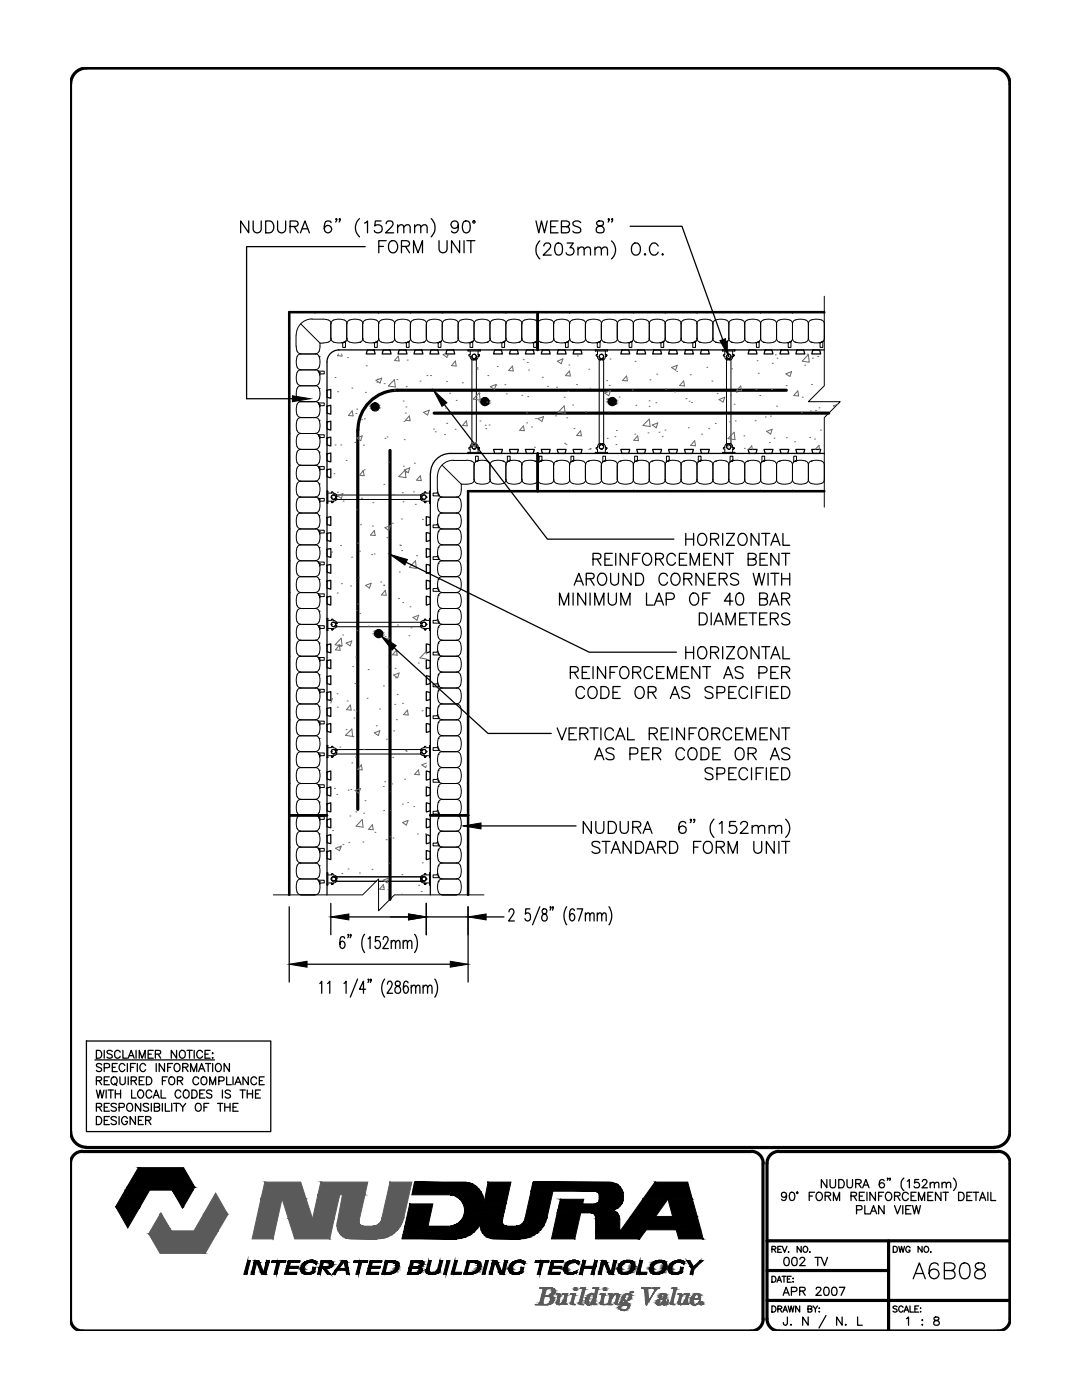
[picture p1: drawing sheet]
<svg xmlns="http://www.w3.org/2000/svg" width="216mm" height="279mm" viewBox="0 0 216 279" stroke-linecap="round" stroke-linejoin="round" font-family="sans-serif">
<!-- layer: LINE3 -->
<g fill="none" stroke="#000" stroke-width=".63">
<path d="M77.8 89.9v89.6M86.6 82.5h78.8M153 247.6h48.5M153 253.6h24.3M153 259.5h48.5M177.3 247.6v18"/>
<circle cx="74.8" cy="81.2" r=".61"/>
<circle cx="96.8" cy="80.1" r=".61"/>
<circle cx="122.2" cy="80.1" r=".61"/>
<circle cx="75.6" cy="126.5" r=".61"/>
</g>
<g fill="#000" stroke="#000" stroke-width=".2">
<path d="M96.4 79.7h.6zM121.8 79.7h.7zM74.3 81.5h1l-.2 .3zM74.5 80.7h.6zM96.2 80.5h1.1l-.3 .2zM121.6 80.5h1.1l-.2 .2zM75 126.8h1.1l-.3 .2zM75.2 126h.6z"/>
<path d="M96.2 79.9h1.1l-.9-.2zM96.4 79.7h.6l.3 .2z"/>
<path d="M121.6 79.9h1.1l-.9-.2zM121.8 79.7h.7l.2 .2z"/>
<path d="M74.3 80.9l-.1 .3h1.2zM74.3 80.9h1l.1 .3z"/>
<path d="M74.3 80.9h1l-.8-.2zM74.5 80.7h.6l.2 .2z"/>
<path d="M74.2 81.2l.1 .3h1zM74.2 81.2h1.2l-.1 .3z"/>
<path d="M74.3 81.5l.2 .3h.6zM74.5 81.8h.6z"/>
<path d="M96.2 79.9v.3h1.2zM96.2 79.9h1.1l.1 .3z"/>
<path d="M96.2 80.2v.3h1.1zM96.2 80.2h1.2l-.1 .3z"/>
<path d="M96.2 80.5l.2 .2h.6zM96.4 80.7h.6z"/>
<path d="M121.6 79.9v.3h1.2zM121.6 79.9h1.1l.1 .3z"/>
<path d="M121.6 80.2v.3h1.1zM121.6 80.2h1.2l-.1 .3z"/>
<path d="M121.6 80.5l.2 .2h.7zM121.8 80.7h.7z"/>
<path d="M75 126.2l-.1 .3h1.3zM75 126.2h1.1l.1 .3z"/>
<path d="M75 126.2h1.1l-.9-.2zM75.2 126h.6l.3 .2z"/>
<path d="M74.9 126.5l.1 .3h1.1zM74.9 126.5h1.3l-.1 .3z"/>
<path d="M75 126.8l.2 .2h.6zM75.2 127h.6z"/>
</g>
<!-- layer: LINE65 -->
<path d="M156.9 77.9h-77.5a7.9 7.9 0 0 0-8 7.9M71.4 85.8v75.7" fill="none" stroke="#000" stroke-width=".63"/>
<!-- layer: TEXT -->
<path d="M58.3 79l3.6 .6-3.6 .6zM143.7 68l1.1-.4 .6 3.5zM86.5 77.9l2.7 2.5-1 .7zM77.8 110.6l3.5 1.1-.5 1.1zM76 126.9l3.1 1.9-.9 .9zM92.4 164.8l3.6-.6v1.2z" fill="#000" stroke="#000" stroke-width=".2"/>
<g fill="none" stroke="#000" stroke-width=".25">
<path d="M49.6 44.1v2.4l-1.6-2.4v2.4M50.5 44.1v1.7a.81 .81 0 0 0 .8 .7 .81 .81 0 0 0 .8-.7v-1.7M53 44.1h.8a1.26 1.26 0 0 1 .9 1.2 1.26 1.26 0 0 1-.9 1.2h-.8zM55.4 44.1v1.7a.81 .81 0 0 0 .8 .7 .81 .81 0 0 0 .8-.7v-1.7M57.9 45.2l1.3-.1a.54 .54 0 0 0 0-.9l-1.3-.1v2.4M58.7 45.2l.8 1.3M60 46.5l.8-2.4 .9 2.4M60.3 45.7h1.1M66.1 44.4l-.1-.2a.83 .83 0 0 0-1.2 .3 1.69 1.69 0 0 0 .2 1.8 .74 .74 0 0 0 1.1-.3 .74 .74 0 0 0-.5-1 .74 .74 0 0 0-.9 .7M67.2 43.8h-.2l.1-.2 .1 .2-.2 .5M67.9 43.8h-.2v-.2l.2 .2-.2 .5M71.7 43.6a2.44 2.44 0 0 0 0 3.7"/>
<path d="M72.7 44.5l.6-.4v2.4M72.9 49.2h-23.7v30.4h9.1M75.6 49.2h.9M76 44.1h-1.1l-.1 1a.84 .84 0 0 1 1.2-.1 .84 .84 0 0 1-.1 1.3 .84 .84 0 0 1-1.2-.3M77.1 44.6l.1-.3a.74 .74 0 0 1 1.2 .2l-.1 .5-.2 .3-1.2 1.2h1.6M77.1 48h-1.5v2.4M77.7 48.4a.89 .89 0 0 1 1.1-.3 .89 .89 0 0 1 .5 .9 1.06 1.06 0 0 1-.2 1.1 1.06 1.06 0 0 1-1.2 .2 1.58 1.58 0 0 1-.2-1.9zM79.3 45.3l.6-.4 .5 .1 .2 1.5M79.3 44.9v1.6M80.1 49.2l1.4-.1a.59 .59 0 0 0 0-.9l-1.4-.2v2.4M80.6 45.3l.5-.4 .6 .1 .1 1.5M80.9 49.2l.8 1.2"/>
<path d="M82.5 50.4v-2.4l.9 2.4 .9-2.4v2.4M82.7 45.3l.6-.4 .6 .1 .1 1.5M82.7 44.9v1.6M84 45.3l.6-.4 .5 .1 .1 1.5M86 43.6a2.53 2.53 0 0 1 0 3.7M87.6 48v1.8a.81 .81 0 0 0 .8 .7 .81 .81 0 0 0 .8-.7v-1.8M91.5 44.9a.74 .74 0 0 1-1.1 .6 .74 .74 0 0 1-.2-1.2 .74 .74 0 0 1 1.2 .1 2.22 2.22 0 0 1-.3 1.9 .69 .69 0 0 1-1-.2M91.7 48v2.4l-1.6-2.4v2.4M92.6 44.2a.85 .85 0 0 1 1.1 .3 2.09 2.09 0 0 1-.2 1.8 .72 .72 0 0 1-1.1-.3 1.94 1.94 0 0 1 .2-1.8zM92.6 48v2.4M93.1 48h1.7M94 48v2.4"/>
<path d="M106.9 44.1l.6 2.4 .5-2.4 .6 2.4 .6-2.4M107.7 48.1a2.48 2.48 0 0 0 0 3.6M108.5 49.1l.2-.5 .7-.1a.62 .62 0 0 1 .4 .9l-1.4 1.5h1.6M109.9 45.2h.9M111 48.6a.77 .77 0 0 1 1.2 .4 2.09 2.09 0 0 1-.3 1.8 .72 .72 0 0 1-1.1-.4 1.94 1.94 0 0 1 .2-1.8zM111.4 44.1h-1.5v2.4h1.5M112 45.2h1a.64 .64 0 0 0 .6-.6l-.1-.3-.5-.2h-1v2.4h1a.61 .61 0 0 0 .7-.6 .61 .61 0 0 0-.7-.7M113.2 48.5h1.2l-.7 .9a.79 .79 0 0 1 .8 1.1 .79 .79 0 0 1-1.3 .3l-.2-.4M115.3 49.8l.6-.5 .6 .1 .1 1.5M115.3 49.3v1.6M115.9 44.4a.88 .88 0 0 0-.9-.3 .88 .88 0 0 0-.7 .5l.2 .4 .9 .3a.58 .58 0 0 1 .5 .6 .58 .58 0 0 1-.6 .6l-.8-.1-.2-.3M116.6 49.8l.6-.5 .5 .1 .1 1.5"/>
<path d="M118.7 49.8l.6-.5 .6 .1 .1 1.5M118.7 49.3v1.6M119.2 44.2l-.1 .4a1.4 1.4 0 0 0 1.1 .6 .64 .64 0 0 1 .4 .7 .64 .64 0 0 1-.6 .6l-.8-.1a.74 .74 0 0 1-.2-.8 .74 .74 0 0 1 .6-.5l.5-.1a.48 .48 0 0 0 .2-.8l-.3-.1zM120 49.8l.5-.5 .6 .1 .1 1.5M121.6 43.8l-.2 .1-.1-.1 .1-.2 .2 .2-.3 .5M122 48.1a2.39 2.39 0 0 1 0 3.6M122.2 43.8l-.1 .1-.1-.1 .1-.2 .1 .2-.2 .5M125.7 45.2h10.4l8.1 22.6M126.4 48.6a.89 .89 0 0 1 1.4 .8 1.03 1.03 0 0 1-.2 1.2 1.03 1.03 0 0 1-1.2 .2 1.52 1.52 0 0 1 0-2.2zM128.6 50.8l.1-.1 .1 .1-.1 .1zM131.3 49.1a.89 .89 0 0 0-1-.6 .89 .89 0 0 0-.7 .9 1.04 1.04 0 0 0 .2 1.2 1.04 1.04 0 0 0 1.2 .2l.3-.5M132.1 50.8l.1-.1 .1 .1-.1 .1z"/>
<path d="M88.7 80.7l20.5 26.9h25.3M81 112.2l36.6 18h17.4M114.4 118.3v2.5M114.6 116.8l.9-2.4 .9 2.4M114.9 116h1.1M116.9 118.3v2.5l-1.6-2.5v2.5M117 115.5l1.3-.1a.59 .59 0 0 0 0-.9l-1.3-.1v2.4M117.7 115.5l.8 1.3M117.7 118.3v2.5M118.3 111.6l1.4-.2a.56 .56 0 0 0 0-.8l-1.4-.2v2.4M119.1 111.6l.8 1.2M119.7 114.5a1.09 1.09 0 0 1 1.2 .4 1.09 1.09 0 0 1 0 1.3 .87 .87 0 0 1-1 .6 .87 .87 0 0 1-.7-.9 1.53 1.53 0 0 1 .5-1.4z"/>
<path d="M120.7 111.6h.9M121.4 118.3v1.8a.81 .81 0 0 0 .8 .7 .81 .81 0 0 0 .8-.7v-1.8M121.8 114.4v1.7a.79 .79 0 0 0 .8 .7 .79 .79 0 0 0 .8-.7v-1.7M122.2 110.4h-1.5v2.4h1.5M122.9 110.4v2.4M125.4 110.4v2.4l-1.6-2.4v2.4M125.9 114.4v2.4l-1.6-2.4v2.4M126.3 111.6h.9M126.8 114.4h.8a1.28 1.28 0 0 1 .8 1.2 1.28 1.28 0 0 1-.8 1.2h-.8zM127.7 110.4h-1.4v2.4M128.4 110.8a.89 .89 0 0 1 1-.3 .89 .89 0 0 1 .6 .8 1.04 1.04 0 0 1-.2 1.1 1.04 1.04 0 0 1-1.1 .3 1.44 1.44 0 0 1-.3-1.9zM129 118.3v2.5h1.4"/>
<path d="M130.8 111.6h1a.65 .65 0 0 0 .6-.7l-.2-.3-.4-.2h-1v2.4M130.9 120h1.2M131.6 111.6l.8 1.2M132.9 119.6h1.1a.64 .64 0 0 0 .6-.6 .64 .64 0 0 0-.6-.7h-1.1v2.5M133.2 115a.87 .87 0 0 0-1-.6 .87 .87 0 0 0-.7 .9 1.03 1.03 0 0 0 .2 1.1 1.03 1.03 0 0 0 1.2 .3l.3-.5M134.3 114.5a1.15 1.15 0 0 1 1.4 .5 1.15 1.15 0 0 1-.3 1.4l-.2 .3a.91 .91 0 0 1-1.3-.8 1.53 1.53 0 0 1 .4-1.4zM134.8 111a.87 .87 0 0 0-1-.6 .87 .87 0 0 0-.7 .9 1.09 1.09 0 0 0 1.1 1.5l.6-.5M135.6 111.6h.9M136.5 115.5h1a.59 .59 0 0 0 .6-.7l-.2-.3-1.4-.1v2.4M136.8 106.5v2.3M136.8 107.6h1.6M137 110.4h-1.4v2.4h1.4"/>
<path d="M137.3 115.5l.8 1.3M137.7 112.8v-2.4l.9 2.4 .9-2.4v2.4M137.9 118.7l.2-.2a.91 .91 0 0 1 1.3 .8 1.03 1.03 0 0 1-.2 1.1 1.03 1.03 0 0 1-1.1 .2 1.45 1.45 0 0 1-.2-1.9zM138.4 106.5v2.3M139.4 106.8a.89 .89 0 0 1 1-.3 .89 .89 0 0 1 .6 .9 1.08 1.08 0 0 1-.2 1.1 1.08 1.08 0 0 1-1.2 .2 1.58 1.58 0 0 1-.2-1.9zM140.2 119.5h.9M140.4 114.4v2.4l-1.5-2.4v2.4M140.4 111.6h1M141.4 115.5h.9M141.7 118.3h-1.5v2.5M141.8 107.6l1.4-.1a.56 .56 0 0 0 0-.9l-1.4-.1v2.3M141.9 110.4h-1.5v2.4h1.5"/>
<path d="M142.6 107.6l.8 1.2M142.8 114.4h-1.4v2.4h1.4M143.5 115.5h1a.59 .59 0 0 0 .6-.7l-.2-.3-1.4-.1v2.4M144.2 110.4v2.4l-1.6-2.4v2.4M144.2 106.5v2.3M144.3 115.5l.8 1.3M144.8 110.4h1.6M145 106.5h1.6l-1.6 2.3h1.6M145.6 110.4v2.4M146.2 120h-1.7l1.1-1.7v2.5M147.1 118.5a.75 .75 0 0 1 1.2 .3 1.91 1.91 0 0 1-.2 1.8 .75 .75 0 0 1-1.2-.3 1.91 1.91 0 0 1 .2-1.8zM147.4 114.8a1.08 1.08 0 0 0-1.6 0l.2 .5 .2 .1a1.24 1.24 0 0 1 1.2 .7 .83 .83 0 0 1-.5 .7 .83 .83 0 0 1-.9-.1l-.2-.3"/>
<path d="M147.5 106.8a.89 .89 0 0 1 1-.3 .89 .89 0 0 1 .6 .9 1.07 1.07 0 0 1-.3 1.1 1.07 1.07 0 0 1-1.1 .2 1.51 1.51 0 0 1-.2-1.9zM149.3 111.6h1a.64 .64 0 0 0 .6-.7l-.1-.3-.5-.2h-1v2.4h1a.63 .63 0 0 0 .6-.4 .63 .63 0 0 0-.3-.7l-.3-.1M150.3 114.4l.6 2.4 .5-2.4 .6 2.4 .6-2.4M151.4 106.5v2.3l-1.5-2.3v2.3M151.6 119.5l1.3-.1a.56 .56 0 0 0 0-.9l-1.3-.2v2.5l1.3-.2a.65 .65 0 0 0 .2-.6 .65 .65 0 0 0-.5-.5M151.7 111.6h.9M152 106.5h1.6M152.8 106.5v2.3M153.1 110.4h-1.4v2.4h1.4M153.3 114.4v2.4M153.8 108.8l.9-2.3 .9 2.3M153.8 114.4h1.6"/>
<path d="M153.9 120h1.2M154.1 108.1h1.2M154.6 114.4v2.4M155.4 110.4v2.4l-1.6-2.4v2.4M156 119.5l1.3-.1a.51 .51 0 0 0 0-.9l-1.3-.2v2.5M156 110.4h1.6M156 115.5h1.6M156 114.4v2.4M156.2 106.5v2.3h1.4M156.8 110.4v2.4M156.8 119.5l.8 1.3M157.6 114.4v2.4"/>
<path d="M78.6 129.3l18.8 17.1h12.6M111.6 120.8v-2.5l.9 2.5 1-2.5v2.5M113.8 134.2l1.4-.1a.56 .56 0 0 0 0-.9l-1.4-.2v2.4M114.6 134.2l.8 1.2M116.2 134.2h.9M116.6 137.6a.87 .87 0 0 0-.9-.6 .87 .87 0 0 0-.8 .9 1.08 1.08 0 0 0 1.1 1.5l.6-.6M117.5 137.4a.89 .89 0 0 1 1-.4 .89 .89 0 0 1 .6 .9 1.06 1.06 0 0 1-.2 1.1 1.06 1.06 0 0 1-1.2 .3 1.51 1.51 0 0 1-.2-1.9zM117.7 133h-1.5v2.4h1.5M118.3 133v2.4M118.7 120.8v-2.5l.9 2.5 .9-2.5v2.5M119.9 137h.8a1.26 1.26 0 0 1 .8 1.2 1.26 1.26 0 0 1-.8 1.2h-.8zM120.8 133v2.4l-1.6-2.4v2.4"/>
<path d="M121.7 134.2h1M122.3 138.2h.9M123.2 133h-1.5v2.4M123.8 137h-1.5v2.4h1.5M123.9 120.8v-2.5l.9 2.5 .9-2.5v2.5M123.9 133.4a.89 .89 0 0 1 1-.3 .89 .89 0 0 1 .6 .9 1.08 1.08 0 0 1-.3 1.1 1.08 1.08 0 0 1-1.1 .2 1.58 1.58 0 0 1-.2-1.9zM126.3 134.2l1.3-.1a.56 .56 0 0 0 0-.9l-1.3-.2v2.4M126.9 137.4a.89 .89 0 0 1 1-.4 .89 .89 0 0 1 .6 .9 1.09 1.09 0 0 1-1.1 1.5 1.4 1.4 0 0 1-.5-2zM127.1 134.2l.8 1.2M129.3 138.2l1.4-.2a.56 .56 0 0 0 0-.9l-1.4-.1v2.4M130.1 138.2l.8 1.2M130.2 133.6a.87 .87 0 0 0-1-.6 .87 .87 0 0 0-.7 1 1.04 1.04 0 0 0 .3 1.1 1.04 1.04 0 0 0 1.1 .2l.3-.4"/>
<path d="M130.6 120.8l.9-2.5 .9 2.5M131 134.2h.9M132.5 133h-1.5v2.4h1.5M133.2 135.4v-2.4l.9 2.4 .9-2.4v2.4M133.7 139.4l1-2.4 .9 2.4M134.1 138.6h1.1M135.9 134.2h.9M136.8 129.1v2.4M136.8 130.2h1.6M137.4 133h-1.5v2.4h1.5M137.6 137.4a.88 .88 0 0 0-.9-.4 .88 .88 0 0 0-.7 .6l.1 .2 .4 .2 .7 .2a.58 .58 0 0 1 .2 1.1 1.05 1.05 0 0 1-1.4-.2M138.4 129.1v2.4"/>
<path d="M139.4 129.4a.89 .89 0 0 1 1-.3 .89 .89 0 0 1 .6 .9 1.06 1.06 0 0 1-.2 1.1 1.06 1.06 0 0 1-1.2 .2 1.58 1.58 0 0 1-.2-1.9zM139.5 122.3h.8a1.29 1.29 0 0 1 .8 1.2 1.29 1.29 0 0 1-.8 1.2h-.8zM139.6 133v2.4l-1.5-2.4v2.4M140.2 133h1.6M141 133v2.4M141.8 130.2l1.4-.1a.61 .61 0 0 0 0-.9l-1.4-.1v2.4M141.9 122.3v2.4M142.3 137.4a.88 .88 0 0 0-.9-.4 .88 .88 0 0 0-.7 .6l.2 .3 .9 .3a.61 .61 0 0 1 .2 1.1 1.05 1.05 0 0 1-1.3-.2M142.5 124.7l.9-2.4 .9 2.4M142.6 130.2l.8 1.3M142.8 123.9h1.1M143.1 138.2h1.3a.65 .65 0 0 0 .2-.7 .65 .65 0 0 0-.5-.5h-1v2.4"/>
<path d="M144.2 129.1v2.4M144.4 135.4l.9-2.4 .9 2.4M144.8 134.6h1.1M144.9 124.7v-2.4l.9 2.4 .9-2.4v2.4M145 129.1h1.6l-1.6 2.4h1.6M145.4 138.2h1M146.9 137h-1.5v2.4h1.5M147.5 129.4a.89 .89 0 0 1 1-.3 .89 .89 0 0 1 .6 .9 1.04 1.04 0 0 1-.3 1.1 1.04 1.04 0 0 1-1.1 .2 1.51 1.51 0 0 1-.2-1.9zM147.6 123.5h.9M148.3 133.4a.87 .87 0 0 0-.9-.4 .87 .87 0 0 0-.7 .6l.2 .4 .9 .3a.58 .58 0 0 1 .4 .4 .58 .58 0 0 1-.1 .6 1.13 1.13 0 0 1-1.4-.2M149.1 122.3h-1.5v2.4h1.5M149.2 137.6a.87 .87 0 0 0-1-.6 .87 .87 0 0 0-.7 .9 1.04 1.04 0 0 0 .2 1.1 1.04 1.04 0 0 0 1.1 .3l.4-.5"/>
<path d="M149.4 122.3h1.6M150 137v2.4M150.2 122.3v2.4M150.9 138.2h.9M151.4 129.1v2.4l-1.5-2.4v2.4M151.4 134.3h1.1a.64 .64 0 0 0 .6-.6 .64 .64 0 0 0-.6-.7h-1.1v2.4M151.6 123.5h.9M152 129.1h1.6M152.3 137h-1.4v2.4M152.8 129.1v2.4M152.9 137v2.4M153 122.3h-1.4v2.4h1.4"/>
<path d="M153.6 120.8l.9-2.5 .9 2.5M153.7 123.5l1.4-.2a.56 .56 0 0 0 0-.8l-1.4-.2v2.4M153.8 131.5l.9-2.4 .9 2.4M153.8 134.2h.9M153.8 138.2h.9M154.1 130.7h1.2M154.5 123.5l.8 1.2M155.3 133h-1.5v2.4h1.5M155.3 137h-1.5v2.4h1.5M156 134.2l1.3-.1a.51 .51 0 0 0 0-.9l-1.3-.2v2.4M156 137h.8a1.26 1.26 0 0 1 .8 1.2 1.26 1.26 0 0 1-.8 1.2h-.8zM156.2 129.1v2.4h1.4"/>
<path d="M156.8 134.2l.8 1.2M157.6 122.7a1.08 1.08 0 0 0-1.6 0 .61 .61 0 0 0 .4 .6l.7 .3a.63 .63 0 0 1 .5 .8 1.08 1.08 0 0 1-1.6 0M111.2 145.3l.9 2.3 .9-2.3M113.6 146.4h.9M115 145.3h-1.4v2.3h1.4M115.7 146.4l1.4-.1a.51 .51 0 0 0 0-.9l-1.4-.1v2.3M116.5 146.4l.8 1.2M117.7 145.3h1.7M118.5 145.3v2.3M118.7 151.6l.9-2.3 .9 2.3M119 150.8h1.2M119.9 145.3v2.3"/>
<path d="M122.4 145.9a.87 .87 0 0 0-1-.6 .87 .87 0 0 0-.7 .9 1.04 1.04 0 0 0 .2 1.1 1.04 1.04 0 0 0 1.2 .3l.3-.5M122.5 149.6a.92 .92 0 0 0-1.6 .2 1.24 1.24 0 0 0 1.2 .7 .58 .58 0 0 1 .4 .6 .58 .58 0 0 1-.5 .5l-.8-.1-.3-.2M122.9 147.6l.9-2.3 .9 2.3M123.2 146.9h1.1M125.2 145.3v2.3h1.4M125.7 150.5l1.4-.1a.65 .65 0 0 0 .2-.7 .65 .65 0 0 0-.6-.4h-1v2.3M128.1 150.4h.9M129.6 146.4l1.3-.1a.51 .51 0 0 0 0-.9l-1.3-.1v2.3M129.6 149.3h-1.5v2.3h1.5M130.2 150.4h1a.64 .64 0 0 0 .6-.7l-.1-.2-.5-.2h-1v2.3M130.4 146.4l.8 1.2M131 150.4l.8 1.2"/>
<path d="M131.9 146.4h1M133.4 145.3h-1.5v2.3h1.5M134.1 145.3v2.3M136.6 145.3v2.3l-1.6-2.3v2.3M136.6 149.8a.87 .87 0 0 0-1-.6 .87 .87 0 0 0-.7 .9 1.06 1.06 0 0 0 .2 1.2 1.06 1.06 0 0 0 1.1 .2l.4-.4M137.5 149.6l.2-.2a.91 .91 0 0 1 1.4 .7 1.06 1.06 0 0 1-.2 1.2 1.06 1.06 0 0 1-1.2 .2 1.45 1.45 0 0 1-.2-1.9zM137.5 146.4h.9M139 145.3h-1.5v2.3M139.6 145.6a.89 .89 0 0 1 1.1-.3 .89 .89 0 0 1 .5 .9 1.04 1.04 0 0 1-.2 1.1 1.04 1.04 0 0 1-1.1 .3 1.51 1.51 0 0 1-.3-2zM139.9 149.3h.8a1.28 1.28 0 0 1 .8 1.1 1.28 1.28 0 0 1-.8 1.2h-.8zM142 146.4l1.4-.1a.56 .56 0 0 0 0-.9l-1.4-.1v2.3M142.3 153.6a.88 .88 0 0 0-.9-.4 .88 .88 0 0 0-.7 .6l.2 .3 .9 .4a.61 .61 0 0 1 .2 1 1.05 1.05 0 0 1-1.3-.2"/>
<path d="M142.3 150.4h.9M142.8 146.4l.8 1.2M143.1 154.5l1.3-.2a.61 .61 0 0 0 .2-.6 .61 .61 0 0 0-.5-.5h-1v2.4M143.7 149.3h-1.4v2.3h1.4M145.4 154.3h1M146 145.9a.87 .87 0 0 0-1-.6 .87 .87 0 0 0-.7 .9 1.07 1.07 0 0 0 .2 1.1 1.07 1.07 0 0 0 1.1 .3l.4-.5M146.8 146.4h.9M146.9 149.6a.87 .87 0 0 1 1-.3 .87 .87 0 0 1 .6 .8 1.06 1.06 0 0 1-.2 1.2 1.06 1.06 0 0 1-1.2 .2 1.58 1.58 0 0 1-.2-1.9zM146.9 153.2h-1.5v2.4h1.5M148.3 145.3h-1.5v2.3h1.5M148.9 147.6v-2.3l1 2.3 .9-2.3v2.3M149.2 153.8a.87 .87 0 0 0-1-.6 .87 .87 0 0 0-.7 .9 1.04 1.04 0 0 0 .2 1.1 1.04 1.04 0 0 0 1.1 .3l.4-.4"/>
<path d="M149.3 150.4h1a.64 .64 0 0 0 .6-.7l-.1-.2-.5-.2h-1v2.3M150 153.2v2.4M150.1 150.4l.8 1.2M150.9 154.3h.9M151.7 146.4h.9M152.3 153.2h-1.4v2.4M152.9 153.2v2.4M153.1 145.3h-1.4v2.3h1.4M153.7 151.6l.9-2.3 .9 2.3M153.8 154.3h.9M154.1 150.8h1.1M155.3 153.2h-1.5v2.4h1.5"/>
<path d="M155.4 145.3v2.3l-1.6-2.3v2.3M156 153.2h.8a1.26 1.26 0 0 1 .8 1.2 1.26 1.26 0 0 1-.8 1.2h-.8zM156 145.3h1.6M156.8 145.3v2.3M157.6 149.6a.92 .92 0 0 0-1.6 .2 1.24 1.24 0 0 0 1.1 .7 .61 .61 0 0 1 .2 1 1.17 1.17 0 0 1-1.3-.2M96 164.8h18.9M118 163.9v2.4l-1.6-2.4v2.4M118.9 163.9v1.7a.81 .81 0 0 0 .8 .7 .81 .81 0 0 0 .8-.7v-1.7M119.7 168.3a.88 .88 0 0 0-.9-.4 .88 .88 0 0 0-.7 .6l.2 .3 .9 .3a.61 .61 0 0 1 .3 1.1 1.05 1.05 0 0 1-1.4-.2M120.2 167.9h1.5M120.9 167.9v2.4M121.4 163.9h.8a1.26 1.26 0 0 1 .8 1.2 1.26 1.26 0 0 1-.8 1.2h-.8z"/>
<path d="M122 170.3l.9-2.4 .9 2.4M122.3 169.5h1.1M123.8 163.9v1.7a.82 .82 0 0 0 .8 .7 .82 .82 0 0 0 .8-.7v-1.7M125.9 167.9v2.4l-1.6-2.4v2.4M126.3 165.1l1.3-.1a.56 .56 0 0 0 0-.9l-1.3-.2v2.4M126.8 167.9h.8a1.28 1.28 0 0 1 .8 1.2 1.28 1.28 0 0 1-.8 1.2h-.8zM127.1 165.1l.8 1.2M128.3 166.3l.9-2.4 .9 2.4M128.7 165.5h1.1M128.9 170.3l.9-2.4 .9 2.4M129.2 169.5h1.2M131.2 169.1h1.1a.65 .65 0 0 0 .6-.8l-.3-.3-1.4-.1v2.4"/>
<path d="M132.1 169.1l.8 1.2M133.6 167.9h.8a1.26 1.26 0 0 1 .9 1.2 1.26 1.26 0 0 1-.9 1.2h-.8zM136.8 164.3a.7 .7 0 0 0-.6-.4 .7 .7 0 0 0-.6 .5 1.74 1.74 0 0 0 .2 1.8 .75 .75 0 0 0 1.1-.3 .75 .75 0 0 0-.5-1 .75 .75 0 0 0-1 .6M137.9 163.6v.1l-.2-.1 .2-.1v.1l-.2 .6M138.4 169.1h.9M138.6 163.6l-.1 .1-.1-.1 .1-.1 .1 .1-.2 .6M139.9 167.9h-1.5v2.4M140.8 168a.89 .89 0 0 1 1.3 .8 1.08 1.08 0 0 1-1.1 1.5 1.42 1.42 0 0 1-.2-2.3zM142.5 163.5a2.53 2.53 0 0 0 0 3.6M142.9 169.1h1a.65 .65 0 0 0 .6-.8l-.2-.3-1.4-.1v2.4M143.5 164.4l.6-.5v2.4M143.7 169.1l.8 1.2"/>
<path d="M145.3 170.3v-2.4l.9 2.4 .9-2.4v2.4M146.8 163.9h-1.2v1.1a.85 .85 0 0 1 1.2 0 .85 .85 0 0 1-.1 1.2 .85 .85 0 0 1-1.3-.3M147.8 164.5l.1-.3 .4-.3h.4a.56 .56 0 0 1 .4 .9l-1.4 1.5h1.6M150.1 165.2a.83 .83 0 0 1 1.1-.4l.1 1.5M150.1 164.7v1.6M150.4 167.9v1.7a.79 .79 0 0 0 .8 .7 .79 .79 0 0 0 .8-.7v-1.7M151.3 165.2a.85 .85 0 0 1 1.2-.4l.1 1.5M153.5 165.2a.85 .85 0 0 1 1.1-.4l.1 1.5M153.5 164.7v1.6M154.5 167.9v2.4l-1.6-2.4v2.4M154.7 165.2a.83 .83 0 0 1 1.2-.4l.1 1.5M155.4 167.9v2.4"/>
<path d="M156 167.9h1.6M156.8 163.5a2.44 2.44 0 0 1 0 3.6M156.8 167.9v2.4M17.2 207.8h36.8v18h-36.8zM18.9 211.5h23.9M19.2 209.6h.5a.82 .82 0 0 1 .6 .8 .82 .82 0 0 1-.6 .8h-.5zM19.2 215.7l.9-.1 .2-.3-.1-.3-1-.1v1.6M19.2 217.5l.4 1.6 .4-1.6 .4 1.6 .4-1.6M19.7 215.7l.6 .8M20.3 212.5a.59 .59 0 0 0-.6-.3 .59 .59 0 0 0-.5 .4l.2 .3 .8 .3 .1 .4a.65 .65 0 0 1-1.1 0M20.8 213.1l.9-.1 .1-.6-.3-.2h-.7v1.7M20.8 209.6v1.6"/>
<path d="M20.8 215.7h.6M21.2 217.5v1.6M21.6 217.5h1M21.8 214.9h-1v1.6h1M22.1 217.5v1.6M22.3 215.1a.59 .59 0 0 1 .7-.2 .59 .59 0 0 1 .4 .6v.4a.61 .61 0 0 1-.6 .6 .61 .61 0 0 1-.6-.6zM22.4 209.8a.6 .6 0 0 0-1 .2l.1 .2 .7 .3a.34 .34 0 0 1 0 .6 .72 .72 0 0 1-.8-.1M22.4 213h.6M22.9 216.2l.4 .4M23 217.5v1.6M23 218.3h1.1M23.4 212.2h-1v1.7h1"/>
<path d="M23.9 214.9v1.2a.54 .54 0 0 0 .6 .4 .54 .54 0 0 0 .5-.4v-1.2M24 210a.56 .56 0 0 0-.7-.4 .56 .56 0 0 0-.4 .6 .69 .69 0 0 0 .7 1l.4-.4M24.1 217.5v1.6M24.5 209.6v1.6h.9M24.9 212.6a.59 .59 0 0 0-.7-.4 .59 .59 0 0 0-.4 .7 .64 .64 0 0 0 .2 .9 .64 .64 0 0 0 .9-.3M25.4 212.2v1.7M25.6 211.2l.6-1.6 .6 1.6M25.6 214.9v1.6M25.8 210.7h.8M26 213h.6M26.2 215.7l.9-.1 .1-.3-.1-.3-.9-.1v1.6M26.3 217.5v1.6h.8"/>
<path d="M26.7 215.7l.5 .8M27 212.2h-1v1.7M27.1 209.6v1.6M27.4 212.2v1.7M27.6 217.8a.64 .64 0 0 1 .9-.1 .64 .64 0 0 1 .2 .8 .62 .62 0 0 1-.6 .7 .62 .62 0 0 1-.7-.7zM27.8 211.2v-1.6l.6 1.6 .6-1.6v1.6M27.8 215.7h.6M28.8 214.9h-1v1.6h1M29.1 212.6a.59 .59 0 0 0-.7-.4 .59 .59 0 0 0-.5 .7 .64 .64 0 0 0 .3 .9 .64 .64 0 0 0 .9-.3M29.2 214.9h.5a.82 .82 0 0 1 .6 .8 .82 .82 0 0 1-.6 .8h-.5zM29.6 210.4h.6M30.3 217.9a.59 .59 0 0 0-.7-.4 .59 .59 0 0 0-.5 .7 .64 .64 0 0 0 .3 .8 .64 .64 0 0 0 .9-.2"/>
<path d="M30.6 209.6h-1v1.6h1M30.6 219.1l.6-1.6 .6 1.6M30.8 218.6h.8M31 210.4l.9-.1 .1-.6-1-.1v1.6M31.2 212.2v1.7M31.6 210.4l.5 .8M32.1 217.5v1.6h1M32.4 215.7h.6M32.8 212.2v1.7l-1-1.7v1.7M33.4 214.9h-1v1.6M33.5 213h.6M33.8 215.1a.59 .59 0 0 1 .7-.2 .59 .59 0 0 1 .4 .6 .69 .69 0 0 1-.8 1l-.3-.2-.1-.4z"/>
<path d="M34.4 212.2h-.9v1.7M35 212.3a.78 .78 0 0 1 1 .5 .78 .78 0 0 1-.4 1 .76 .76 0 0 1-.9-.4 .76 .76 0 0 1 .2-.9zM35.2 209.6v1.6l-1-1.6v1.6M35.4 215.7l.9-.1 .2-.3-.1-.3-1-.1v1.6M35.9 209.8a.59 .59 0 0 1 .7-.2 .59 .59 0 0 1 .4 .6 .69 .69 0 0 1-.7 1l-.4-.2-.1-.4zM35.9 215.7l.6 .8M36.1 217.9a.59 .59 0 0 0-.7-.4 .59 .59 0 0 0-.5 .7 .64 .64 0 0 0 .3 .8 .64 .64 0 0 0 .9-.2M36.5 213l.9-.1 .1-.4-.4-.3h-.6v1.7M36.7 217.8a.64 .64 0 0 1 .8-.1 .64 .64 0 0 1 .2 .8 .6 .6 0 0 1-.6 .7 .6 .6 0 0 1-.6-.7zM37 213l.5 .9M37.3 209.6h1.1M37.8 209.6v1.6"/>
<path d="M38 213.9v-1.7l.7 1.7 .6-1.7v1.7M38.3 217.5h.5a.85 .85 0 0 1 .6 .8 .85 .85 0 0 1-.6 .8h-.5zM38.7 209.6v1.6M39.6 213.9l.6-1.7 .7 1.7M39.6 215.3a.59 .59 0 0 0-.6-.4 .59 .59 0 0 0-.5 .6v.4a.59 .59 0 0 0 .5 .6 .59 .59 0 0 0 .6-.4M39.8 213.3h.8M39.8 218.3h.7M40.2 215.1l.3-.2a.78 .78 0 0 1 .8 .8 .78 .78 0 0 1-.8 .8l-.1-.1a1 1 0 0 1-.2-1.3zM40.4 210a.59 .59 0 0 0-.7-.4 .59 .59 0 0 0-.4 .6v.4a.59 .59 0 0 0 .4 .6 .59 .59 0 0 0 .7-.4M40.9 217.5h-1.1v1.6h1.1M40.9 210.4h.6M41 212.2h1.1"/>
<path d="M41.5 212.2v1.7M41.8 216.5v-1.6l.6 1.6 .6-1.6v1.6M41.9 209.6h-1v1.6h1M42.3 217.8a.59 .59 0 0 0-.6-.3 .59 .59 0 0 0-.5 .4l.2 .3 .8 .3a.41 .41 0 0 1-.3 .6h-.3l-.4-.2M42.3 210.2h.2zM42.3 211.1h.2zM42.4 212.2v1.7M43.3 212.3a.76 .76 0 0 1 .9 .4 .76 .76 0 0 1-.2 .9 .64 .64 0 0 1-.8 .1 .64 .64 0 0 1-.2-.8zM43.7 215.7h.6a.4 .4 0 0 0 .4-.4 .4 .4 0 0 0-.4-.4h-.6v1.6M44.4 217.5v1.6M45.2 214.9v1.6h1M45.8 212.2v1.7l-1.1-1.7v1.7"/>
<path d="M46 217.8a.59 .59 0 0 0-.6-.3 .59 .59 0 0 0-.5 .4l.2 .3 .8 .3 .1 .4a.65 .65 0 0 1-1.1 0M46.5 214.9v1.6M46.9 216.5l.6-1.6 .6 1.6M47.1 216h.8M47.9 217.5h1.1M48.4 217.5v1.6M49.3 218.3h1.1M49.3 217.5v1.6M49.5 214.9v1.6l-1-1.6v1.6M50.4 217.5v1.6M51 218.3h.6M51.2 215.3a.59 .59 0 0 0-.7-.4 .59 .59 0 0 0-.4 .6v.4a.59 .59 0 0 0 .4 .6 .59 .59 0 0 0 .7-.4"/>
<path d="M51.7 215.7h.6M52 217.5h-1v1.6h1M52.7 214.9h-1v1.6h1M19.2 221l.9-.1 .2-.3-.1-.3-1-.1v1.6M19.2 222.8h.5a.85 .85 0 0 1 .6 .8 .85 .85 0 0 1-.6 .8h-.5zM19.7 221l.6 .8M20.8 221h.6M20.8 223.6h.6M21.8 220.2h-1v1.6h1M21.8 222.8h-1v1.6h1M23.2 220.4l-.3-.2h-.6l-.1 .2 .1 .4 .9 .4v.4a.71 .71 0 0 1-1 0M23.2 223.1a.59 .59 0 0 0-.6-.3 .59 .59 0 0 0-.4 .4v.2l1 .4a.41 .41 0 0 1-.3 .6h-.4l-.3-.2"/>
<path d="M23.8 221h.6a.4 .4 0 0 0 .4-.4 .4 .4 0 0 0-.4-.4h-.6v1.6M23.8 222.8v1.6M25.4 220.4l.2-.2a.78 .78 0 0 1 .9 .4 .78 .78 0 0 1-.2 1l-.3 .2a.81 .81 0 0 1-.7-.5 .81 .81 0 0 1 .1-.9zM25.4 223.2a.59 .59 0 0 0-.6-.4 .59 .59 0 0 0-.5 .6v.4a.58 .58 0 0 0 .5 .6 .58 .58 0 0 0 .6-.6h-.4M27 222.8v1.6l-1-1.6v1.6M27.6 223.6h.6M28.1 220.2v1.6l-1.1-1.6v1.6M28.6 222.8h-1v1.6h1M29.1 223.6l.8-.1 .2-.4-.4-.3h-.6v1.6M29.6 223.6l.5 .8M29.6 220.4l-.3-.2h-.5l-.2 .2 .2 .4 .7 .3 .1 .5a.73 .73 0 0 1-1 0M30.2 220.2v1.6"/>
<path d="M30.8 221l.9-.1 .1-.3-.1-.4h-.9v1.6h.7l.3-.3a.39 .39 0 0 0-.3-.5M32.4 220.2v1.6M33 220.2v1.6h.9M34.3 220.2v1.6M34.6 220.2h1.1M35.2 220.2v1.6M35.9 220.2l.6 .8v.8M37.1 220.2l-.6 .8M39.1 220.4l.2-.2a.8 .8 0 0 1 .9 .6 .8 .8 0 0 1-.5 1 .84 .84 0 0 1-.7-.5 .84 .84 0 0 1 .1-.9zM40.7 221h.6M41.7 220.2h-1v1.6M43.4 220.2h1.1"/>
<path d="M44 220.2v1.6M44.8 221h1.1M44.8 220.2v1.6M45.9 220.2v1.6M46.5 221h.6M47.5 220.2h-1v1.6h1"/>
<circle cx="94.6" cy="44.3" r=".23"/>
</g>
<!-- layer: DIM -->
<g fill="none" stroke="#000" stroke-width=".25">
<path d="M57.7 181v15M61.3 192.4h28.5M63.8 196.3l.4-.5v2.4M65.4 196.3l.4-.5v2.4M66 180.3v6.2M68.6 196.3l.5-.5v2.4M68.8 187.3l-.1-.3-.4-.1-.3 .1-.1 .4a2.74 2.74 0 0 0 .1 1.8l.3 .1a.77 .77 0 0 0 .6-.7 .77 .77 0 0 0-.6-.8l-.4 .4-.1 .3M69.6 186.6h-.2l.1-.1 .1 .1-.2 .5M69.6 183h11.9M70 186.6h-.1v-.1l.1 .1-.1 .5M71.3 195.4l-1.4 3.6M72.7 186.5a3.2 3.2 0 0 0 0 3.6"/>
<path d="M73 197.4h-1.3l.8-1.6v2.4M73.5 187.4l.3-.5v2.4M73.6 195.5l-.1 .1-.1-.1h.2l-.2 .6M74.1 195.5l-.1 .1-.1-.1h.2l-.2 .6M75.7 186.9h-.8v1a.5 .5 0 0 1 .5-.2 .5 .5 0 0 1 .4 .3 .74 .74 0 0 1 0 1 .74 .74 0 0 1-.9 .2l-.1-.4M76.5 187.5v-.1a.53 .53 0 0 1 .7-.4 .53 .53 0 0 1 .2 .8l-1 1.5h1.1M76.8 195.4a2.99 2.99 0 0 0 0 3.6M77.3 196.4l.1-.3a.51 .51 0 0 1 .7-.1 .51 .51 0 0 1 .1 .8l-1 1.4h1.1M78.1 188.2l.4-.5 .3 .1 .1 1.5M78.1 187.7v1.6M78.9 188.2l.4-.5 .4 .1 .1 1.5M79 195.9a.56 .56 0 0 0 .4 .9 .68 .68 0 0 1 .6 1 .68 .68 0 0 1-1.1 .2 .83 .83 0 0 1 .7-1.2 .5 .5 0 0 0 .2-.7 .5 .5 0 0 0-.6-.3z"/>
<path d="M80.4 188.2l.4-.5 .5 .1v1.5M80.4 187.7v1.6M81.3 188.2l.4-.5 .4 .1 .1 1.5M81.4 196.2l-.1-.3-.3-.1a1.63 1.63 0 0 0-.4 2.1l.4 .3a.77 .77 0 0 0 .5-.7 .77 .77 0 0 0-.5-.7h-.3l-.2 .6M82.1 197.1l.4-.5 .4 .2v1.4M82.1 196.6v1.6M82.7 186.5a3.2 3.2 0 0 1 0 3.6M82.9 197.1l.4-.5 .4 .2 .1 1.4M84.4 197.1l.5-.5 .3 .2 .1 1.4M84.4 196.6v1.6M85.1 180.3v6.2M85.1 183h8.3"/>
<path d="M85.3 197.1l.4-.5 .4 .2 .1 1.4M86.8 195.4a3.2 3.2 0 0 1 0 3.6M93.4 181v15M97 183h3.6M101.6 182v-.2a.49 .49 0 0 1 .3-.4 .49 .49 0 0 1 .5 .1l.1 .1a.9 .9 0 0 1-.2 1.1l-.8 1.1h1.1M105.7 181.4h-.8l-.1 1a.54 .54 0 0 1 .5-.2 .54 .54 0 0 1 .5 .3v.4a.64 .64 0 0 1-.1 .7 .64 .64 0 0 1-.8 .1l-.2-.4M107.7 181l-1.4 3.6M108.3 181.5a.69 .69 0 0 0 0 .7 .69 .69 0 0 0 .7 .3 .65 .65 0 0 1 .2 1 .65 .65 0 0 1-1 0 .85 .85 0 0 1 .7-1.2 .55 .55 0 0 0-.1-.9zM109.9 181l-.1 .2-.1-.2h.2l-.2 .6M110.4 181l-.1 .2v-.2h.1l-.1 .6M113.1 181a3.2 3.2 0 0 0 0 3.6M114.6 181.7l-.1-.2-.4-.1a1.98 1.98 0 0 0-.2 2.3l.2 .1a.76 .76 0 0 0 .6-.7 .76 .76 0 0 0-.6-.8l-.4 .4-.1 .3"/>
<path d="M115.2 181.4h1.1l-.8 2.4M116.8 182.7l.4-.5 .4 .1 .1 1.5M116.8 182.2v1.6M117.7 182.7l.4-.5 .4 .1v1.5M119.2 182.7l.4-.5 .4 .1 .1 1.5M119.2 182.2v1.6M120.1 182.7l.4-.5 .4 .1 .1 1.5M121.5 181a3.2 3.2 0 0 1 0 3.6"/>
</g>
<path d="M57.7 192.4l3.6-.6v1.2zM66 183l3.6-.6v1.2zM81.5 182.4l3.6 .6-3.6 .6zM89.8 191.8l3.6 .6-3.6 .6zM93.4 183l3.6-.6v1.2z" fill="#000" stroke="#000" stroke-width=".2"/>
<!-- layer: LINE9 -->
<g fill="none" stroke="#000" stroke-width=".2">
<path d="M164.5 59.1v17.9l-3.2 3.2h6.4l-3.2 3.1v17.9M57.7 67.4l.2 .1-.2 .1zM59.1 66.9v2.2M59.1 69.1l.2 1M59.3 73.2a.78 .78 0 0 0 .7 .6M59.3 70.1a.78 .78 0 0 0 .7 .5M59.3 79.6a.78 .78 0 0 0 .7 .5M60 64.6l3.9 3.9M60 77h2.9M60 77a1.1 1.1 0 0 0-.9 1.4l.2 1.2M62.2 63.7h2.3a1.29 1.29 0 0 1 1.6 .9 1.1 1.1 0 0 1 1.3-.9l.9 .1a.92 .92 0 0 1 .9 .8 1.1 1.1 0 0 1 1.4-.9l1.3 .2M62.3 63.7a3.2 3.2 0 0 0-3.2 3.2"/>
<path d="M62.8 62.3h.2l-.2 .2zM62.9 70.6h-2.9a1.1 1.1 0 0 0-.9 1.4l.2 1.3M62.9 73.8h-2.9a1.1 1.1 0 0 0-.9 1.4l.1 .8a.92 .92 0 0 0 .8 .9M62.9 70.6a.78 .78 0 0 1 .8 .6M62.9 73.8a.78 .78 0 0 1 .8 .6M63.5 74l.2 .4M63.5 74l1.2 .1v.5h-.8l-.1 .2M63.7 71.2h.1M63.7 74.4h.1M63.7 77.5h.1M63.7 73.2a.78 .78 0 0 1-.8 .6M63.7 70.1a.78 .78 0 0 1-.8 .5"/>
<path d="M63.7 79.6a.78 .78 0 0 1-.8 .5M63.7 74.4l.1 .5M63.7 71.2l.1 .8-.1 1.3M63.7 74.4a2.1 2.1 0 0 1-.5 2.5h-.3l.5 .2 .3 .4M63.7 77.5l.1 .9-.1 1.2M63.9 69.1l-.2 1M63.9 68.5h.5M63.9 68.5v.6M66 64.6v2.9M68.6 68.3h.1M68.7 68.3l-.8 .1h-.9a.92 .92 0 0 1-.9-.9 1.29 1.29 0 0 1-1.6 .9M68.7 68.3l-.5 .1 .2 .2"/>
<path d="M68.7 68.3a.78 .78 0 0 0 .5-.8 1.1 1.1 0 0 0 1.4 .9l1.3-.1M68.9 68.2v1.1h-.5v-.7M69 68.1l-.3 .2M69 68.1v.1M69.2 64.6v2.9M71.8 68.3h.1M71.9 63.9a.78 .78 0 0 1 .5 .7 .78 .78 0 0 1 .5-.7M72.4 64.6v2.9M72.4 67.5a.78 .78 0 0 1-.5 .8M72.4 67.5a.78 .78 0 0 0 .5 .8M73 68.3l1.2 .1 .8-.1M74.6 68.4l.2 .2"/>
<path d="M75 68.3h.1M75 68.3l-.5 .1M75 68.3a.78 .78 0 0 0 .6-.8 1.1 1.1 0 0 0 1.4 .9h.8a.92 .92 0 0 0 1-.9 1.1 1.1 0 0 0 1.3 .9l1.3-.1-.5 .1 .2 .2M75.3 68.2v1.1h-.6v-.7M75.4 68.1l-.4 .2M75.4 68.1l-.1 .1M75.5 62.3h.2l-.2 .2zM75.5 64.6v2.9M78.2 68.3h.1M78.7 64.6v2.9M81.3 68.3h.1M81.4 63.9l-.8-.2-.9 .1a.92 .92 0 0 0-.9 .8 1.1 1.1 0 0 0-1.4-.9l-.9 .1a.92 .92 0 0 0-.9 .8 1.1 1.1 0 0 0-1.4-.9l-1.2 .2"/>
<path d="M81.4 63.9a.78 .78 0 0 1 .5 .7 1.1 1.1 0 0 1 1.4-.9l.8 .1a.92 .92 0 0 1 1 .8 1.1 1.1 0 0 1 1.4-.9l.8 .1a.92 .92 0 0 1 1 .8 1.1 1.1 0 0 1 1.4-.9l.8 .1a.92 .92 0 0 1 1 .8 1.1 1.1 0 0 1 1.3-.9l.9 .1a.92 .92 0 0 1 .9 .8 1.1 1.1 0 0 1 1.4-.9l.8 .1a.92 .92 0 0 1 1 .8 .78 .78 0 0 1 .5-.7M81.6 68.2v1.1h-.5v-.7M81.7 68.1v.1M81.8 62.3h.2l-.1 .2zM81.9 64.6v2.9M81.9 67.5a.78 .78 0 0 1-.5 .8l.3-.2M81.9 67.5a1.1 1.1 0 0 0 1.4 .9h.8a.92 .92 0 0 0 1-.9 1.1 1.1 0 0 0 1.4 .9l1.2-.1M84.5 68.3h.1M85.1 64.6v2.9M87.7 68.3h.1M87.7 68.3l-.5 .1 .3 .2M87.7 68.3a.78 .78 0 0 0 .6-.8 1.1 1.1 0 0 0 1.4 .9h.8a.92 .92 0 0 0 1-.9 1.1 1.1 0 0 0 1.3 .9l1.3-.1"/>
<path d="M88 68.2v1.1h-.6v-.7M88.1 68.1l-.4 .2M88.1 68.1l-.1 .1M88.2 62.3h.2l-.2 .2zM88.2 64.6v2.9M90.9 68.3h.1M91.4 64.6v2.9M93.4 69.8v.2zM93.4 70h2.4M93.4 69.8h2.4M93.8 71.1l.1 .4 .3 .3M93.8 71.1h.1"/>
<path d="M93.8 70v.8l-.3 .1 .3 .2M94 68.3h.1M94.1 68.3l-.5 .1 .2 .2M94.1 68.3a.78 .78 0 0 0 .5-.8 1.1 1.1 0 0 0 1.4 .9h.8a.92 .92 0 0 0 1-.9 .78 .78 0 0 0 .5 .8M94.2 71.1v18.1M94.2 71.8h.1M94.2 71.8h.3M94.3 68.2v1.1h-.5v-.7M94.4 68.1l-.3 .2M94.4 68.1v.1M94.5 71.5a.42 .42 0 0 1-.2-.6 .42 .42 0 0 1 .6 0 .42 .42 0 0 1-.1 .6M94.5 71.5h.1"/>
<path d="M94.5 71.8h.1M94.5 71.5v.3M94.6 64.6v2.9M94.8 71.5h.1M94.8 71.8h.1M94.8 71.5v.3M95.1 71.1v18.1M95.4 71.1h.2h-.2M95.4 71.1v.2a.58 .58 0 0 1-.6 .5M95.4 71.1h.1M95.4 70v.8h.2M95.6 70.8l.1 .1-.1 .2 .1-.2z"/>
<path d="M95.8 69.8h.1M95.8 69.9v.1zM97.2 68.3h.1M97.8 64.6v2.9M98.4 68.3l1.2 .1 .8-.1M100 68.4l.2 .2M100.4 68.3h.1M100.4 68.3l-.5 .1M100.4 68.3a.78 .78 0 0 0 .6-.8 1.1 1.1 0 0 0 1.4 .9h.8a.92 .92 0 0 0 1-.9 1.1 1.1 0 0 0 1.3 .9l1.3-.1M100.7 68.2v1.1h-.6v-.7M100.8 68.1l-.4 .2M100.8 68.1l-.1 .1"/>
<path d="M100.9 62.3h.2l-.2 .2zM100.9 64.6v2.9M103.6 68.3h.1M104.1 64.6v2.9M106.7 68.3h.1M106.8 63.9l-.8-.2-.9 .1a.92 .92 0 0 0-.9 .8 1.1 1.1 0 0 0-1.4-.9l-.9 .1a.92 .92 0 0 0-.9 .8 1.1 1.1 0 0 0-1.4-.9l-1.2 .2M106.8 63.9a.78 .78 0 0 1 .5 .7 .78 .78 0 0 1 .6-.7M107 68.2v1.1h-.5v-.7l-.2-.2 .5-.1M107.1 68.1l-.3 .2a.78 .78 0 0 0 .5-.8 .78 .78 0 0 0 .6 .8M107.1 68.1v.1M107.3 64.6v2.9M107.8 68.3h.1"/>
<path d="M107.9 68.3l.8 .1h.8a.92 .92 0 0 0 1-.9 1.1 1.1 0 0 0 1.4 .9l1.2-.1M110.5 64.6v2.9M111 68.3h.1M113.1 68.3l-.5 .1 .3 .2M113.1 68.3h.1M113.1 68.3a.78 .78 0 0 0 .6-.8 1.1 1.1 0 0 0 1.4 .9l1.2-.1M113.4 68.2v1.1h-.6v-.7M113.5 68.1l-.4 .2M113.5 68.1l-.1 .1M113.6 62.3h.2l-.2 .2zM113.6 64.6v2.9M114.2 68.3h.1"/>
<path d="M116.3 63.9l-.8-.2-.9 .1a.92 .92 0 0 0-.9 .8 1.1 1.1 0 0 0-1.4-.9l-.8 .1a.92 .92 0 0 0-1 .8 1.1 1.1 0 0 0-1.4-.9l-1.2 .2M116.3 63.9a.78 .78 0 0 1 .6 .7 .78 .78 0 0 1 .5-.7M116.8 64.6v2.9M116.9 67.5a.78 .78 0 0 1-.6 .8M116.9 67.5a.78 .78 0 0 0 .5 .8M117.4 68.3h.1M117.4 68.3l1.3 .1 .8-.1M118.8 69.8v.2zM118.8 70h2.4M118.8 69.8h2.4M119 68.4l.2 .2M119.2 71.1l.1 .4 .3 .3"/>
<path d="M119.2 71.1h.1M119.2 70v.8l-.3 .1 .3 .2M119.5 68.3l-.5 .1M119.5 68.3h.1M119.5 68.3a.78 .78 0 0 0 .5-.8 1.1 1.1 0 0 0 1.4 .9h.8a.92 .92 0 0 0 1-.9 1.1 1.1 0 0 0 1.4 .9l1.2-.1M119.6 71.1v18.1M119.6 71.8h.1M119.6 71.8h.3M119.7 68.2v1.1h-.5v-.7M119.8 68.1l-.3 .2M119.8 68.1v.1M119.9 71.5a.42 .42 0 0 1-.2-.6 .42 .42 0 0 1 .6 0 .42 .42 0 0 1-.1 .6"/>
<path d="M119.9 71.5h.1M119.9 71.8h.1M119.9 71.5v.3M120 64.6v2.9M120.2 71.5h.1M120.2 71.8h.1M120.2 71.5v.3M120.5 71.1v18.1M120.5 68.3h.1M120.8 71.1h.2h-.2M120.8 71.1v.2a.58 .58 0 0 1-.6 .5M120.8 71.1h.1"/>
<path d="M120.8 70v.8h.2M121 70.8l.1 .1-.1 .2 .1-.2zM121.2 69.8h.1M121.2 69.9v.1zM123.2 64.6v2.9M123.7 68.3h.1M125.8 63.9l-.8-.2-.8 .1a.92 .92 0 0 0-1 .8 1.1 1.1 0 0 0-1.4-.9l-.8 .1a.92 .92 0 0 0-1 .8 1.1 1.1 0 0 0-1.3-.9l-1.3 .2M125.8 68.3l-.5 .1 .3 .2M125.8 68.3h.1M125.8 63.9a.78 .78 0 0 1 .6 .7 .78 .78 0 0 1 .5-.7M126.1 68.2v1.1h-.6v-.7M126.2 68.1l-.1 .1"/>
<path d="M126.3 62.3h.2l-.1 .2zM126.4 67.5a.78 .78 0 0 1-.6 .8l.4-.2M126.4 67.5a.78 .78 0 0 0 .5 .8M126.4 64.6v2.9M126.9 68.3h.1M129.6 67.5a1.1 1.1 0 0 1-1.4 .9l-1.3-.1M129.6 67.5a1.1 1.1 0 0 0 1.3 .9l1.3-.1M129.6 64.6v2.9M130.1 68.3h.1M132.2 68.3l-.5 .1 .2 .2M132.2 68.3h.1M132.4 68.2v1.1h-.5v-.7"/>
<path d="M132.5 68.1l-.3 .2M132.5 68.1v.1M132.6 62.3h.2l-.1 .2zM132.7 67.5a.78 .78 0 0 1-.5 .8M132.7 67.5a1.1 1.1 0 0 0 1.4 .9l1.3-.1M132.7 64.6v2.9M133.2 68.3h.1M135.4 63.9l-.9-.2-.8 .1a.92 .92 0 0 0-1 .8 1.1 1.1 0 0 0-1.3-.9l-.9 .1a.92 .92 0 0 0-.9 .8 1.1 1.1 0 0 0-1.4-.9l-1.3 .2M135.4 63.9a.78 .78 0 0 1 .5 .7 1.1 1.1 0 0 1 1.4-.9l.8 .1a.92 .92 0 0 1 1 .8 1.1 1.1 0 0 1 1.4-.9l.8 .1a.92 .92 0 0 1 1 .8 1.1 1.1 0 0 1 1.3-.9l.9 .1a.92 .92 0 0 1 .9 .8 1.1 1.1 0 0 1 1.4-.9l.8 .1a.92 .92 0 0 1 1 .8 1.1 1.1 0 0 1 1.4-.9l.8 .1a.92 .92 0 0 1 1 .8 .78 .78 0 0 1 .5-.7M135.9 67.5a.78 .78 0 0 1-.5 .8M135.9 67.5a.78 .78 0 0 0 .5 .8M135.9 64.6v2.9"/>
<path d="M136.4 68.3h.1M136.5 68.3l1.2 .1 .8-.1M138.5 68.3l-.5 .1 .3 .2M138.5 68.3h.1M138.8 68.2v1.1h-.6v-.7M138.9 68.1l-.4 .2M138.9 68.1l-.1 .1M139 62.3h.2l-.1 .2zM139.1 67.5a.78 .78 0 0 1-.6 .8M139.1 67.5a1.1 1.1 0 0 0 1.4 .9h.8a.92 .92 0 0 0 1-.9M139.1 64.6v2.9M139.6 68.3h.1"/>
<path d="M142.3 64.6v2.9M142.3 67.5a.78 .78 0 0 0 .5 .8M142.8 68.3h.1M142.8 68.3l1.3 .1 .8-.1M144.2 69.8v.2zM144.2 70h2.4M144.2 69.8h2.4M144.4 68.4l.2 .2M144.6 71.1l.1 .4 .3 .3M144.6 71.1h.1M144.6 70v.8l-.3 .1 .3 .2M144.9 68.3l-.5 .1"/>
<path d="M144.9 68.3h.1M145 71.1v18.1M145 71.8h.1M145 71.8h.3M145.1 68.2v1.1h-.5v-.7M145.2 68.1l-.3 .2M145.2 68.1v.1M145.3 71.5a.42 .42 0 0 1-.2-.6 .42 .42 0 0 1 .6 0 .42 .42 0 0 1-.1 .6M145.3 71.5h.1M145.3 71.8h.1M145.3 71.5v.3M145.4 67.5a.78 .78 0 0 1-.5 .8"/>
<path d="M145.4 64.6v2.9M145.4 67.5a.78 .78 0 0 0 .6 .8M145.6 71.5h.1M145.6 71.8h.1M145.6 71.5v.3M145.9 71.1v18.1M146 68.3h.1M146.2 71.1h.2h-.2M146.2 71.1v.2a.58 .58 0 0 1-.6 .5M146.2 71.1h.1M146.2 70v.8h.2M146.4 70.8l.1 .1-.1 .2 .1-.2z"/>
<path d="M146.6 69.8h.1M146.6 69.9v.1zM148.6 67.5a1.1 1.1 0 0 1-1.4 .9l-1.2-.1M148.6 64.6v2.9M148.6 67.5a.78 .78 0 0 0 .5 .8M149.2 68.3h.1M149.2 68.3l1.2 .1 .8-.1M151.2 68.3h.1M151.5 68.2v1.1h-.6l.1-.7-.3-.2 .5-.1M151.6 68.1l-.4 .2M151.6 68.1l-.1 .1M151.7 62.3h.2l-.1 .2z"/>
<path d="M151.8 67.5a.78 .78 0 0 1-.6 .8M151.8 64.6v2.9M151.8 67.5a.78 .78 0 0 0 .5 .8M152.3 68.3h.1M155 67.5a1.1 1.1 0 0 1-1.4 .9l-1.3-.1M155 64.6v2.9M155 67.5a.78 .78 0 0 0 .5 .8M155.5 68.3h.1M155.5 68.3l1.3 .1 .8-.1M157.6 68.3l-.5 .1 .2 .2M157.6 68.3h.1M157.8 68.2v1.1h-.5v-.7"/>
<path d="M157.9 68.1l-.3 .2M157.9 68.1v.1M158 62.3h.2l-.1 .2zM158.1 67.5a.78 .78 0 0 1-.5 .8M158.1 64.6v2.9M158.1 67.5a.78 .78 0 0 0 .6 .8M158.7 68.3h.1M158.7 68.3l1.2 .1 .9-.1M160.8 63.9l-.9-.2-.8 .1a.92 .92 0 0 0-1 .8 1.1 1.1 0 0 0-1.3-.9l-.9 .1a.92 .92 0 0 0-.9 .8 1.1 1.1 0 0 0-1.4-.9l-1.3 .2M160.8 63.9a.78 .78 0 0 1 .5 .7 .78 .78 0 0 1 .5-.7M161.3 67.5a.78 .78 0 0 1-.5 .8M161.3 64.6v2.9"/>
<path d="M161.3 67.5a.78 .78 0 0 0 .5 .8M161.9 68.3h.1M161.9 68.3l1.2 .1 .8-.1M161.9 63.9l.8-.2 .8 .1a.92 .92 0 0 1 1 .8M163.5 68.4l.2 .2M163.9 68.3l-.5 .1M163.9 68.3h.1M164.2 68.2v1.1h-.6v-.7M164.3 68.1l-.4 .2M164.3 68.1l-.1 .1M164.5 62.3h-.1l.1 .2M164.5 64.6v2.9a.78 .78 0 0 1-.6 .8"/>
<path d="M57.7 80.1l.2 .1-.2 .1zM57.7 86.4l.2 .1-.2 .1zM57.7 92.8l.2 .1h-.2zM59.3 93.4a2.1 2.1 0 0 0 .5 2.6h.2M59.3 92.3a.78 .78 0 0 0 .7 .5M59.3 82.8a.78 .78 0 0 0 .7 .5M59.3 89.1a.78 .78 0 0 0 .7 .5M59.3 98.6a.78 .78 0 0 0 .7 .6M62.9 89.7h-2.9a1.1 1.1 0 0 0-.9 1.4l.2 1.2M62.9 80.2h-2.9a1.1 1.1 0 0 0-.9 1.3l.2 1.3M62.9 86.5h-2.9a1.1 1.1 0 0 0-.9 1.4l.2 1.2M62.9 83.3h-2.9a1.1 1.1 0 0 0-.9 1.4l.1 .9a.92 .92 0 0 0 .8 .9"/>
<path d="M62.9 99.2h-2.9a1.1 1.1 0 0 0-.9 1.4l.1 .8a.92 .92 0 0 0 .8 .9M62.9 96h-2.9a1.1 1.1 0 0 0-.9 1.4l.2 1.3M62.9 92.9h-2.9a.78 .78 0 0 0-.7 .5M62.9 89.7a.78 .78 0 0 1 .8 .5M62.9 80.2a.78 .78 0 0 1 .8 .5M62.9 86.5a.78 .78 0 0 1 .8 .6M62.9 83.3a.78 .78 0 0 1 .8 .6M62.9 99.2a.78 .78 0 0 1 .8 .6M62.9 96a.78 .78 0 0 1 .8 .6M62.9 92.9a.78 .78 0 0 1 .8 .5l-.2-.3M63.5 80.4l.2 .3M63.5 86.7l.2 .4"/>
<path d="M63.5 99.4l.2 .4M63.5 80.4h1.2v.6h-.8l-.1 .2-.1-.5M63.5 86.7l1.2 .1v.5h-.8l-.1 .3-.1-.5M63.5 93.1h1.2v.6h-.8l-.1 .2-.1-.5M63.5 99.4l1.2 .1v.5h-.8l-.1 .2M63.7 90.2h.1M63.7 80.7h.1M63.7 87.1h.1M63.7 83.9h.1M63.7 99.8h.1M63.7 96.6h.1M63.7 93.4h.1"/>
<path d="M63.7 92.3a.78 .78 0 0 1-.8 .5M63.7 82.8a.78 .78 0 0 1-.8 .5M63.7 89.1a.78 .78 0 0 1-.8 .5M63.7 98.6a.78 .78 0 0 1-.8 .6M63.7 99.8l.1 .5M63.7 90.2l.1 .9-.1 1.2M63.7 80.7l.1 .8-.1 1.3M63.7 87.1l.1 .8-.1 1.2M63.7 83.9a2.1 2.1 0 0 1-.5 2.5l-.3 .1M63.7 99.8a2.1 2.1 0 0 1-.5 2.5h-.3M63.7 96.6l.1 .8-.1 1.3M63.7 93.4a2.1 2.1 0 0 1-.5 2.6h-.3"/>
<path d="M65.2 98h.2zM65.2 98v2.4M65.4 98.4h.7l.2-.3 .2 .3M65.4 98v2.4M66.5 98.4l.7 .4M66.5 98.4h.1M66.5 98.8h18.1M66.5 99.7h18.1M66.9 99a.44 .44 0 0 0-.6-.1 .44 .44 0 0 0 0 .7 .44 .44 0 0 0 .6-.2M66.9 99h.1M66.9 99.4h.1M66.9 99.4h.3"/>
<path d="M66.9 99h.3M67.2 99h.1M67.2 99.4h.1M67.2 99.4a.59 .59 0 0 1-.7 .6M67.2 98.8h.1M67.2 98.8v.2M83.9 99.4a.59 .59 0 0 0 .7 .6M83.9 99h.1M83.9 99.4h.1M83.9 98.8h.1M83.9 98.8v.2M83.9 99.4h.3"/>
<path d="M84 99h.1M84 99h.2M84.2 99a.44 .44 0 0 1 .6-.1 .44 .44 0 0 1 0 .7 .44 .44 0 0 1-.6-.2M84.2 99h.1M84.2 99.4h.1M84.6 98.4l-.7 .4M84.6 98.4h.1M84.6 98.4l.3-.3 .1 .3h.7M85.7 98h.2zM85.7 98v2.4M85.9 98v2.4M87.1 98.4h-.7v.6h1.1"/>
<path d="M87.3 95.1v2.5M87.3 98.1l-.2 .3M87.3 97.6l.2 1.1M87.4 98.2l.1 .5M87.4 99.8h.1M87.4 98.7h.1M87.5 99.8a2.1 2.1 0 0 0 .5 2.5h.2M87.5 99.8l.3-.4 .4-.2h2.9a1.1 1.1 0 0 1 .9 1.4v.8a.92 .92 0 0 1-.9 .9M87.5 99h.2M87.7 99l-.2-.4a.78 .78 0 0 0 .7 .6M88.2 92.8l3.8 3.8M90.4 91.9h2.6"/>
<path d="M90.5 91.8a3.2 3.2 0 0 0-3.2 3.2M91.9 98.6a.78 .78 0 0 1-.8 .6M92 97.6l-.1 1.1M92 96.6v1M93 91.8a1.3 1.3 0 0 1 1.6 1 .78 .78 0 0 1 .6-.8M93.4 90.3v.2zM93.4 90.3h2.4M93.4 90.5h2.4M93.8 89.2h.1M93.8 89.2v.1l-.3 .1 .1 .2h.2v.7M94.2 88.5l-.4 .7M94.2 88.5h.1"/>
<path d="M94.2 88.5h.3M94.5 88.8a.44 .44 0 0 0-.2 .7 .44 .44 0 0 0 .7 0 .44 .44 0 0 0-.2-.7M94.5 88.8h.1M94.5 88.5h.1M94.5 88.6h.1M94.5 88.6v.2M94.6 92.8v2.9M94.8 88.5l.4 .2 .2 .5M94.8 88.8h.1M94.8 88.5v.1M94.8 88.5v.3M95.1 92.1h.1"/>
<path d="M95.2 92l.8-.1h.8a.92 .92 0 0 1 1 .9 .78 .78 0 0 1 .5-.8M95.4 89.3h.2h-.2M95.4 89.2h.1M95.4 89.2v.1M95.4 91.7v-.7h-.5l-.1 1.2 .4-.2M95.4 91.7l.3 .2-.5 .1M95.6 89.3l.1 .1-.1 .2 .1-.2zM95.6 89.6h-.2v.7M95.8 90.5h.1M95.8 90.3v.2zM97.2 92.1h.1M97.8 92.8v2.9"/>
<path d="M98.3 96.5a.78 .78 0 0 1-.5-.8 1.1 1.1 0 0 1-1.4 .9h-.8a.92 .92 0 0 1-1-.9 1.29 1.29 0 0 1-1.6 .9h-1M98.4 92l.8-.1h.8a.92 .92 0 0 1 1 .9 .78 .78 0 0 1 .5-.8M98.4 96.5l.8 .1h.8a.92 .92 0 0 0 1-.9 1.1 1.1 0 0 0 1.4 .9h.8a.92 .92 0 0 0 1-.9 1.1 1.1 0 0 0 1.3 .9l1.3-.1M100.4 92.1h.1M100.9 92.8v2.9M101.5 92.1h.1M101.8 91.7v-.7h-.6v1.2l.3-.2M101.8 91.7l.2 .2-.5 .1M103.6 92.1h.1M104.1 92.8v2.9M106.7 92.1h.1M106.8 92l-.8-.1h-.9a.92 .92 0 0 0-.9 .9 1.1 1.1 0 0 0-1.4-.9l-1.3 .1"/>
<path d="M106.8 92a.78 .78 0 0 1 .5 .8 .78 .78 0 0 1 .6-.8M106.8 96.5a.78 .78 0 0 0 .5-.8 .78 .78 0 0 0 .6 .8M107.3 92.8v2.9M107.8 92.1h.1M107.9 96.5l.8 .1h.8a.92 .92 0 0 0 1-.9 1.1 1.1 0 0 0 1.4 .9h.8a.92 .92 0 0 0 1-.9 1.1 1.1 0 0 0 1.4 .9l1.2-.1M108.1 91.7v-.7h-.5l-.1 1.2 .4-.2M108.1 91.7l.3 .2-.5 .1 .8-.1h.8a.92 .92 0 0 1 1 .9 1.1 1.1 0 0 1 1.4-.9h.8a.92 .92 0 0 1 1 .9 .78 .78 0 0 1 .5-.8M110.5 92.8v2.9M111 92.1h.1M113.6 97.8l.2 .2h-.2zM113.6 92.8v2.9M114.2 92.1h.1"/>
<path d="M114.5 91.7v-.7h-.6v1.2l.3-.2M114.5 91.7l.2 .2M114.7 91.9l-.5 .1M116.3 92l-.8-.1-1.3 .1M116.3 92a.78 .78 0 0 1 .6 .8 .78 .78 0 0 1 .5-.8M116.8 92.8v2.9M116.9 95.7a.78 .78 0 0 1-.6 .8M116.9 95.7a.78 .78 0 0 0 .5 .8M117.4 92.1h.1M117.4 96.5l.8 .1h.9a.92 .92 0 0 0 .9-.9 1.1 1.1 0 0 0 1.4 .9h.8a.92 .92 0 0 0 1-.9 1.1 1.1 0 0 0 1.4 .9l1.2-.1M117.4 92l.8-.1h.9a.92 .92 0 0 1 .9 .9 .78 .78 0 0 1 .6-.8M118.8 90.3v.2z"/>
<path d="M118.8 90.3h2.4M118.8 90.5h2.4M119.2 89.2h.1M119.2 89.2v.1l-.3 .1 .1 .2h.2v.7M119.6 88.5l-.4 .7M119.6 88.5h.1M119.6 88.5h.3M119.9 88.8a.44 .44 0 0 0-.2 .7 .44 .44 0 0 0 .7 0 .44 .44 0 0 0-.2-.7M119.9 88.8h.1M119.9 88.5h.1M119.9 88.6h.1M119.9 88.6v.2"/>
<path d="M120 92.8v2.9M120.2 88.5l.4 .2 .2 .5M120.2 88.8h.1M120.2 88.5v.1M120.2 88.5v.3M120.5 92.1h.1M120.8 89.3h.2h-.2M120.8 89.2h.1M120.8 89.2v.1M120.8 91.7v-.7h-.5l-.1 1.2 .4-.2M120.8 91.7l.3 .2-.5 .1M121 89.3l.1 .1-.1 .2 .1-.2z"/>
<path d="M121 89.6h-.2v.7M121.2 90.5h.1M121.2 90.3v.2zM123.2 92.8v2.9M123.7 92.1h.1M125.8 92l-.8-.1h-.8a.92 .92 0 0 0-1 .9 1.1 1.1 0 0 0-1.4-.9l-1.2 .1M125.8 92a.78 .78 0 0 1 .6 .8 .78 .78 0 0 1 .5-.8M126.4 95.7a.78 .78 0 0 1-.6 .8M126.4 95.7a.78 .78 0 0 0 .5 .8M126.4 97.8l.1 .2h-.2zM126.4 92.8v2.9M126.9 92.1h.1"/>
<path d="M127.2 91.7v-.7h-.6v1.2l.3-.2M127.2 91.7l.2 .2-.5 .1 .9-.1h.8a.92 .92 0 0 1 1 .9 1.1 1.1 0 0 1 1.3-.9h.9a.92 .92 0 0 1 .9 .9 .78 .78 0 0 1 .6-.8M129.6 95.7a1.1 1.1 0 0 1-1.4 .9l-1.3-.1M129.6 95.7a1.1 1.1 0 0 0 1.3 .9h.9a.92 .92 0 0 0 .9-.9M129.6 92.8v2.9M130.1 92.1h.1M132.7 95.7a1.1 1.1 0 0 0 1.4 .9l1.3-.1M132.7 97.8l.1 .2h-.2zM132.7 92.8v2.9M133.2 92.1h.1M133.5 91.7v-.7h-.5l-.1 1.2 .4-.2M133.5 91.7l.3 .2"/>
<path d="M133.8 91.9l-.5 .1M135.4 92l-.9-.1-1.2 .1M135.4 92a.78 .78 0 0 1 .5 .8 .78 .78 0 0 1 .5-.8M135.9 95.7a.78 .78 0 0 1-.5 .8M135.9 95.7a1.1 1.1 0 0 0 1.4 .9h.8a.92 .92 0 0 0 1-.9M135.9 92.8v2.9M136.4 92.1h.1M136.5 92l.8-.1h.8a.92 .92 0 0 1 1 .9 .78 .78 0 0 1 .5-.8M139.1 95.7a1.1 1.1 0 0 0 1.4 .9h.8a.92 .92 0 0 0 1-.9M139.1 97.8l.1 .2h-.2zM139.1 92.8v2.9M139.6 92.1h.1"/>
<path d="M139.6 92l.9-.1h.8a.92 .92 0 0 1 1 .9 .78 .78 0 0 1 .5-.8M139.9 91.7v-.7h-.6v1.2l.3-.2M139.9 91.7l.2 .2-.5 .1M142.3 92.8v2.9M142.3 95.7a1.1 1.1 0 0 0 1.3 .9h.9a.92 .92 0 0 0 .9-.9M142.8 92.1h.1M142.8 92l.8-.1h.9a.92 .92 0 0 1 .9 .9 .78 .78 0 0 1 .6-.8M144.2 90.3v.2zM144.2 90.3h2.4M144.2 90.5h2.4M144.6 89.2h.1M144.6 89.2v.1l-.3 .1 .1 .2h.2v.7"/>
<path d="M145 88.5l-.4 .7M145 88.5h.1M145 88.5h.3M145.3 88.8a.44 .44 0 0 0-.2 .7 .44 .44 0 0 0 .7 0 .44 .44 0 0 0-.2-.7M145.3 88.8h.1M145.3 88.5h.1M145.3 88.6h.1M145.3 88.6v.2M145.4 92.8v2.9M145.4 95.7a1.1 1.1 0 0 0 1.4 .9h.8a.92 .92 0 0 0 1-.9M145.6 88.5l.4 .2 .2 .5M145.6 88.8h.1"/>
<path d="M145.6 88.5v.1M145.6 88.5v.3M146 92l-.4 .2M146 92.1h.1M146 92l.8-.1h.8a.92 .92 0 0 1 1 .9 .78 .78 0 0 1 .5-.8M146.2 89.3h.2h-.2M146.2 89.2h.1M146.2 89.2v.1M146.2 91.7v-.7h-.5l-.1 1.2M146.2 91.7l.3 .2-.5 .1M146.4 89.3l.1 .1-.1 .2 .1-.2zM146.4 89.6h-.2v.7"/>
<path d="M146.6 90.5h.1M146.6 90.3v.2zM148.6 92.8v2.9M148.6 95.7a1.1 1.1 0 0 0 1.4 .9h.8a.92 .92 0 0 0 1-.9M149.2 92.1h.1M151.8 97.8l.1 .2h-.2zM151.8 92.8v2.9M151.8 95.7a.78 .78 0 0 0 .5 .8M152.3 92.1h.1M152.3 92l.9-.1h.8a.92 .92 0 0 1 1 .9 .78 .78 0 0 1 .5-.8M152.6 91.7v-.7h-.6v1.2l.3-.2a.78 .78 0 0 0-.5 .8 1.1 1.1 0 0 0-1.4-.9l-1.2 .1M152.6 91.7l.2 .2-.5 .1"/>
<path d="M155 95.7a1.1 1.1 0 0 1-1.4 .9l-1.3-.1M155 92.8v2.9M155 95.7a1.1 1.1 0 0 0 1.3 .9h.9a.92 .92 0 0 0 .9-.9M155.5 92.1h.1M155.5 92l.8-.1h.9a.92 .92 0 0 1 .9 .9 .78 .78 0 0 1 .6-.8M158.1 97.8l.1 .2h-.2zM158.1 92.8v2.9M158.1 95.7a1.1 1.1 0 0 0 1.4 .9l1.3-.1M158.7 92.1h.1M158.9 91.7v-.7h-.5l-.1 1.2 .4-.2M158.9 91.7l.3 .2M159.2 91.9l-.5 .1"/>
<path d="M160.8 92l-.9-.1-1.2 .1M160.8 92a.78 .78 0 0 1 .5 .8 .78 .78 0 0 1 .5-.8M161.3 95.7a.78 .78 0 0 1-.5 .8M161.3 92.8v2.9M161.3 95.7a.78 .78 0 0 0 .5 .8M161.9 92.1h.1M161.9 92l.8-.1h.8a.92 .92 0 0 1 1 .9M164.5 92.8v2.9a1.1 1.1 0 0 1-1.4 .9l-1.2-.1M164.5 97.8l-.1 .2h.1M57.7 105.5l.2 .1h-.2zM57.7 111.8l.2 .1-.2 .1zM57.7 118.2l.2 .1h-.2z"/>
<path d="M59.3 112.5l-.2 .8 .2 1.2M59.3 102.9l-.2 .9 .2 1.2M59.3 114.5a.78 .78 0 0 0 .7 .5M59.3 108.2a.78 .78 0 0 0 .7 .5M59.3 105a.78 .78 0 0 0 .7 .5M59.3 117.7a.78 .78 0 0 0 .7 .5M60 111.9h2.9M60 111.9a.78 .78 0 0 0-.7 .6M62.9 105.6h-2.9a1.1 1.1 0 0 0-.9 1.3l.2 1.3M62.9 102.4h-2.9a.78 .78 0 0 0-.7 .5M62.9 108.7h-2.9a1.1 1.1 0 0 0-.9 1.4l.1 .9a.92 .92 0 0 0 .8 .9M62.9 115.1h-2.9a1.1 1.1 0 0 0-.9 1.4l.2 1.2"/>
<path d="M62.9 118.3h-2.9a1.1 1.1 0 0 0-.9 1.3l.1 .9a.92 .92 0 0 0 .8 .9M62.9 105.6a.78 .78 0 0 1 .8 .5M62.9 102.4a.78 .78 0 0 1 .8 .5M62.9 108.7a.78 .78 0 0 1 .8 .6M62.9 115.1a.78 .78 0 0 1 .8 .5M62.9 118.3a.78 .78 0 0 1 .8 .5M63.5 105.8l.2 .3M63.5 118.5l.2 .3M63.5 112.1l1.2 .1v.5h-.8l-.1 .3-.1-.5M63.5 105.8h1.2v.6h-.8l-.1 .2-.1-.5M63.5 118.5h1.2v.6h-.8l-.1 .2M63.7 112.5h.1"/>
<path d="M63.7 106.1h.1M63.7 102.9h.1M63.7 109.3h.1M63.7 115.6h.1M63.7 118.8h.1M63.7 114.5a.78 .78 0 0 1-.8 .5M63.7 108.2a.78 .78 0 0 1-.8 .5M63.7 105a.78 .78 0 0 1-.8 .5M63.7 117.7a.78 .78 0 0 1-.8 .5M63.7 118.8l.1 .5M63.7 112.5l.1 .8-.1 1.2M63.7 109.3a2.1 2.1 0 0 1-.5 2.5l-.3 .1a.78 .78 0 0 1 .8 .6l-.2-.4"/>
<path d="M63.7 106.1l.1 .8-.1 1.3M63.7 102.9l.1 .9-.1 1.2M63.7 118.8a2.1 2.1 0 0 1-.5 2.6h-.3a.78 .78 0 0 1 .8 .6M63.7 115.6l.1 .9-.1 1.2M65.2 100.4h.2zM65.4 100h.7v.1M66.1 100.1a.15 .15 0 0 0 .2 .2 .15 .15 0 0 0 .1-.2 .15 .15 0 0 1-.1 .2 .15 .15 0 0 1-.2-.2zM66.4 100v.1v-.1M66.4 100h.1M66.5 100h.1M84.6 100h.1M84.7 100v.1v-.1"/>
<path d="M84.7 100.1a.15 .15 0 0 0 .1 .2 .15 .15 0 0 0 .2-.2 .15 .15 0 0 1-.2 .2 .15 .15 0 0 1-.1-.2zM85.7 100.4h.2zM85.7 100h-.7v.1M87.1 104.8h-.7v.5h1.1M87.1 117.5h-.7v.5h1.1M87.3 104.5l-.2 .2M87.3 110.8l-.1 .3h-.8v.6h1.1M87.3 117.2l-.2 .2M87.4 104.5l.1 .5M87.4 110.9l.1 .5M87.4 117.2l.1 .5M87.4 112.5h.1"/>
<path d="M87.4 106.1h.1M87.4 102.9h.1M87.4 105h.1M87.4 109.3h.1M87.4 111.4h.1M87.4 117.7h.1M87.4 115.6h.1M87.4 118.8h.1M87.5 112.5l-.2 .8 .2 1.2M87.5 106.1l-.2 .8 .2 1.3M87.5 102.9l-.2 .9 .2 1.2M87.5 109.3l-.2 .8 .2 1.3"/>
<path d="M87.5 115.6l-.2 .9 .2 1.2M87.5 118.8a2.1 2.1 0 0 0 .5 2.6h.2M87.5 114.5a.78 .78 0 0 0 .7 .5M87.5 108.2a.78 .78 0 0 0 .7 .5M87.5 106.1l.3-.4 .4-.1h2.9a1.1 1.1 0 0 1 .9 1.3l-.1 1.3M87.5 111.3a.78 .78 0 0 0 .7 .6M87.5 109.3l.3-.4 .4-.2h2.9a1.1 1.1 0 0 1 .9 1.4v.9a.92 .92 0 0 1-.9 .9M87.5 111.3l.2 .4M87.5 115.6l.3-.4 .4-.1h2.9a1.1 1.1 0 0 1 .9 1.4l-.1 1.2M87.5 118.8l.3-.4 .4-.1h2.9a1.1 1.1 0 0 1 .9 1.3v.9a.92 .92 0 0 1-.9 .9M87.5 105.3l.2 .1M87.5 111.7h.2"/>
<path d="M87.5 118l.2 .1M87.7 105.3l-.2-.3a.78 .78 0 0 0 .7 .5M87.7 118l-.2-.3a.78 .78 0 0 0 .7 .5M88.2 111.9h2.9M88.2 111.9a.78 .78 0 0 0-.7 .6M91.1 111.9a.78 .78 0 0 1 .8 .6M91.9 102.9a.78 .78 0 0 0-.8-.5h-2.9l-.4 .1-.3 .4M91.9 114.5a.78 .78 0 0 1-.8 .5M91.9 108.2a.78 .78 0 0 1-.8 .5M91.9 105a.78 .78 0 0 1-.8 .5M91.9 117.7a.78 .78 0 0 1-.8 .5M91.9 112.5l.1 .8-.1 1.2"/>
<path d="M91.9 102.9l.1 .9-.1 1.2M93.2 105.6l.2-.1v.1zM93.2 111.9l.2-.1v.2zM93.2 118.3l.2-.1v.1zM57.7 130.9l.2 .1h-.2zM57.7 137.2l.2 .1-.2 .1zM59.3 133.6a.78 .78 0 0 0 .7 .5M59.3 124a.78 .78 0 0 0 .7 .6M59.3 127.2a.78 .78 0 0 0 .7 .5M59.3 136.7a.78 .78 0 0 0 .7 .6M60 131h2.9M60 121.4h2.9"/>
<path d="M60 131a1.1 1.1 0 0 0-.9 1.3l.2 1.3M60 121.4a1.1 1.1 0 0 0-.9 1.4l.2 1.3M62.9 127.8h-2.9a1.1 1.1 0 0 0-.9 1.4l.1 .8a.92 .92 0 0 0 .8 .9M62.9 124.6h-2.9a1.1 1.1 0 0 0-.9 1.4l.2 1.2M62.9 137.3h-2.9a1.1 1.1 0 0 0-.9 1.4l.1 .8a.92 .92 0 0 0 .8 .9M62.9 134.1h-2.9a1.1 1.1 0 0 0-.9 1.4l.2 1.3M62.9 127.8a.78 .78 0 0 1 .8 .5M62.9 124.6a.78 .78 0 0 1 .8 .6M62.9 137.3a.78 .78 0 0 1 .8 .6M62.9 134.1a.78 .78 0 0 1 .8 .6M63.5 124.8l.2 .4M63.5 131.2l.2 .3"/>
<path d="M63.5 137.5l.2 .4M63.5 124.8l1.2 .1v.5h-.8l-.1 .3-.1-.5M63.5 131.2h1.2v.6h-.8l-.1 .2-.1-.5M63.5 137.5l1.2 .1v.5h-.8l-.1 .3-.1-.5M63.7 131.5h.1M63.7 122h.1M63.7 128.3h.1M63.7 125.2h.1M63.7 137.9h.1M63.7 134.7h.1M63.7 133.6a.78 .78 0 0 1-.8 .5M63.7 124a.78 .78 0 0 1-.8 .6"/>
<path d="M63.7 127.2a.78 .78 0 0 1-.8 .5M63.7 136.7a.78 .78 0 0 1-.8 .6M63.7 131.5l.1 .8-.1 1.3M63.7 128.3a2.1 2.1 0 0 1-.5 2.6l-.3 .1a.78 .78 0 0 1 .8 .5M63.7 122l.1 .8-.1 1.3M63.7 125.2l.1 .8-.1 1.2M63.7 137.9a2.1 2.1 0 0 1-.5 2.5h-.3M63.7 134.7l.1 .8-.1 1.3M65.2 125.8h.2zM65.2 123.4h.2zM65.2 123.4v2.4M65.4 123.8h.7l.2-.3 .2 .3"/>
<path d="M65.4 125.4h.7v.1M65.4 123.4v2.4M66.1 125.5a.15 .15 0 0 0 .2 .2 .15 .15 0 0 0 .1-.2 .15 .15 0 0 1-.1 .2 .15 .15 0 0 1-.2-.2zM66.4 125.4v.1v-.1M66.4 125.4h.1M66.5 123.8l.7 .4M66.5 125.4h.1M66.5 123.8h.1M66.5 124.2h18.1M66.5 125.1h18.1M66.9 124.4a.44 .44 0 0 0-.6-.1 .44 .44 0 0 0 0 .7 .44 .44 0 0 0 .6-.2M66.9 124.4h.1"/>
<path d="M66.9 124.8h.1M66.9 124.8h.3M66.9 124.4h.3M67.2 124.4h.1M67.2 124.8h.1M67.2 124.8a.59 .59 0 0 1-.7 .6M67.2 124.2h.1M67.2 124.2v.2M83.9 124.8a.59 .59 0 0 0 .7 .6M83.9 124.4h.1M83.9 124.8h.1M83.9 124.2h.1"/>
<path d="M83.9 124.2v.2M83.9 124.8h.3M84 124.4h.1M84 124.4h.2M84.2 124.4a.44 .44 0 0 1 .6-.1 .44 .44 0 0 1 0 .7 .44 .44 0 0 1-.6-.2M84.2 124.4h.1M84.2 124.8h.1M84.6 123.8l-.7 .4M84.6 125.4h.1M84.6 123.8h.1M84.6 123.8l.3-.3 .1 .3h.7M84.7 125.4v.1v-.1"/>
<path d="M84.7 125.5a.15 .15 0 0 0 .1 .2 .15 .15 0 0 0 .2-.2 .15 .15 0 0 1-.2 .2 .15 .15 0 0 1-.1-.2zM85.7 125.8h.2zM85.7 123.4h.2zM85.7 125.4h-.7v.1M85.7 123.4v2.4M85.9 123.4v2.4M87.1 123.8h-.7v.6h1.1M87.1 130.2h-.7v.5h1.1M87.1 136.5h-.7v.6h1.1M87.3 123.5l-.2 .3M87.3 129.9l-.2 .2M87.3 136.2l-.2 .3"/>
<path d="M87.4 123.6l.1 .5M87.4 129.9l.1 .5M87.4 136.3l.1 .5M87.4 131.5h.1M87.4 122h.1M87.4 128.3h.1M87.4 124.1h.1M87.4 125.2h.1M87.4 130.4h.1M87.4 137.9h.1M87.4 134.7h.1M87.4 136.8h.1"/>
<path d="M87.5 131.5l-.2 .8 .2 1.3M87.5 122l-.2 .8 .2 1.3M87.5 128.3l-.2 .9 .2 1.2M87.5 125.2l-.2 .8 .2 1.2M87.5 137.9a2.1 2.1 0 0 0 .5 2.5h.2M87.5 134.7l-.2 .8 .2 1.3M87.5 133.6a.78 .78 0 0 0 .7 .5M87.5 130.4a.78 .78 0 0 0 .7 .5M87.5 128.3l.3-.4 .4-.1h2.9a1.1 1.1 0 0 1 .9 1.4v.8a.92 .92 0 0 1-.9 .9M87.5 127.2a.78 .78 0 0 0 .7 .5M87.5 125.2l.3-.4 .4-.2h2.9a1.1 1.1 0 0 1 .9 1.4l-.1 1.2M87.5 130.4l.2 .3"/>
<path d="M87.5 137.9l.3-.4 .4-.2h2.9a1.1 1.1 0 0 1 .9 1.4v.8a.92 .92 0 0 1-.9 .9M87.5 134.7l.3-.4 .4-.2h2.9a1.1 1.1 0 0 1 .9 1.4l-.1 1.3M87.5 124.4h.2M87.5 130.7l.2 .1M87.5 137.1h.2M87.7 124.4l-.2-.4a.78 .78 0 0 0 .7 .6M87.7 137.1l-.2-.4a.78 .78 0 0 0 .7 .6M88.2 131h2.9M88.2 121.4h2.9M88.2 131a.78 .78 0 0 0-.7 .5M88.2 121.4a.78 .78 0 0 0-.7 .6M91.1 131a1.1 1.1 0 0 1 .9 1.3l-.1 1.3"/>
<path d="M91.1 121.4a1.1 1.1 0 0 1 .9 1.4l-.1 1.3M91.9 133.6a.78 .78 0 0 1-.8 .5M91.9 124a.78 .78 0 0 1-.8 .6M91.9 127.2a.78 .78 0 0 1-.8 .5M91.9 136.7a.78 .78 0 0 1-.8 .6M93.2 131l.2-.1v.1zM93.2 137.3l.2-.1v.2zM57.7 143.6l.2 .1h-.2zM57.7 156.3l.2 .1h-.2zM59.3 147.4a2.1 2.1 0 0 0 .5 2.5l.2 .1M59.3 156.9l-.2 .8 .2 1.3M59.3 146.3a.78 .78 0 0 0 .7 .5"/>
<path d="M59.3 143.1a.78 .78 0 0 0 .7 .5M59.3 152.6a.78 .78 0 0 0 .7 .5M59.3 159a.78 .78 0 0 0 .7 .5M62.9 153.2h-2.9a1.1 1.1 0 0 0-.9 1.4l.1 .8a.92 .92 0 0 0 .8 .9M62.9 143.7h-2.9a1.1 1.1 0 0 0-.9 1.3l.2 1.3M62.9 140.5h-2.9a1.1 1.1 0 0 0-.9 1.4l.2 1.2M62.9 146.8h-2.9a.78 .78 0 0 0-.7 .6M62.9 150h-2.9a1.1 1.1 0 0 0-.9 1.4l.2 1.2M62.9 156.4h-2.9a.78 .78 0 0 0-.7 .5M62.9 159.5h-2.9a1.1 1.1 0 0 0-.9 1.4l.2 1.3M62.9 153.2a.78 .78 0 0 1 .8 .5M62.9 143.7a.78 .78 0 0 1 .8 .5"/>
<path d="M62.9 140.5a.78 .78 0 0 1 .8 .5M62.9 146.8a.78 .78 0 0 1 .8 .6M62.9 150a.78 .78 0 0 1 .8 .6M62.9 156.4a.78 .78 0 0 1 .8 .5l-.2-.3M62.9 159.5a.78 .78 0 0 1 .8 .6M63.5 143.9l.2 .3M63.5 150.2l.2 .4M63.5 143.9h1.2v.6h-.8l-.1 .2-.1-.5M63.5 150.2l1.2 .1v.5h-.8l-.1 .3-.1-.5M63.5 156.6h1.2v.6h-.8l-.1 .2-.1-.5M63.7 153.7h.1M63.7 144.2h.1"/>
<path d="M63.7 141h.1M63.7 147.4h.1M63.7 150.6h.1M63.7 156.9h.1M63.7 146.3a.78 .78 0 0 1-.8 .5M63.7 143.1a.78 .78 0 0 1-.8 .5M63.7 152.6a.78 .78 0 0 1-.8 .5M63.7 159a.78 .78 0 0 1-.8 .5M63.7 153.7a2.1 2.1 0 0 1-.5 2.6h-.3M63.7 144.2l.1 .8-.1 1.3M63.7 141l.1 .9-.1 1.2M63.7 147.4a2.1 2.1 0 0 1-.5 2.5l-.3 .1"/>
<path d="M63.7 150.6l.1 .8-.1 1.2M63.7 156.9l.1 .8-.1 1.3M65.2 151.2h.2zM65.2 148.8h.2zM65.2 148.8v2.4M65.4 149.2h.7l.2-.3 .2 .3M65.4 150.8h.7v.1M65.4 148.8v2.4M66.1 150.9a.15 .15 0 0 0 .2 .2 .15 .15 0 0 0 .1-.2 .15 .15 0 0 1-.1 .2 .15 .15 0 0 1-.2-.2zM66.4 150.8v.1v-.1M66.4 150.8h.1M66.5 149.2l.7 .4"/>
<path d="M66.5 150.8h.1M66.5 149.2h.1M66.5 149.6h18.1M66.5 150.5h18.1M66.9 149.8a.44 .44 0 0 0-.6-.1 .44 .44 0 0 0 0 .7 .44 .44 0 0 0 .6-.2M66.9 149.8h.1M66.9 150.2h.1M66.9 150.2h.3M66.9 149.8h.3M67.2 149.8h.1M67.2 150.2h.1M67.2 150.2a.59 .59 0 0 1-.7 .6"/>
<path d="M67.2 149.6h.1M67.2 149.6v.2M83.9 150.2a.59 .59 0 0 0 .7 .6M83.9 149.8h.1M83.9 150.2h.1M83.9 149.6h.1M83.9 149.6v.2M83.9 150.2h.3M84 149.8h.1M84 149.8h.2M84.2 149.8a.44 .44 0 0 1 .6-.1 .44 .44 0 0 1 0 .7 .44 .44 0 0 1-.6-.2M84.2 149.8h.1"/>
<path d="M84.2 150.2h.1M84.6 149.2l-.7 .4M84.6 150.8h.1M84.6 149.2h.1M84.6 149.2l.3-.3 .1 .3h.7M84.7 150.8v.1v-.1M84.7 150.9a.15 .15 0 0 0 .1 .2 .15 .15 0 0 0 .2-.2 .15 .15 0 0 1-.2 .2 .15 .15 0 0 1-.1-.2zM85.7 151.2h.2zM85.7 148.8h.2zM85.7 150.8h-.7v.1M85.7 148.8v2.4M85.9 148.8v2.4"/>
<path d="M87.1 142.9h-.7v.5h1.1M87.1 149.2h-.7v.6h1.1M87.3 142.6l-.2 .2M87.3 148.9l-.2 .3M87.3 155.3l-.1 .2-.8 .1v.5h1.1M87.4 142.6l.1 .5M87.4 149l.1 .5M87.4 155.3l.1 .5M87.4 153.7h.1M87.4 144.2h.1M87.4 141h.1M87.4 143.1h.1"/>
<path d="M87.4 147.4h.1M87.4 149.5h.1M87.4 150.6h.1M87.4 156.9h.1M87.4 155.8h.1M87.5 153.7l-.2 .9 .2 1.2M87.5 144.2l-.2 .8 .2 1.3M87.5 141l-.2 .9 .2 1.2M87.5 147.4l-.2 .8 .2 1.3M87.5 150.6l-.2 .8 .2 1.2M87.5 156.9l-.2 .8 .2 1.3M87.5 155.8a.78 .78 0 0 0 .7 .5"/>
<path d="M87.5 153.7l.3-.4 .4-.1h2.9a1.1 1.1 0 0 1 .9 1.4v.8a.92 .92 0 0 1-.9 .9M87.5 146.3a.78 .78 0 0 0 .7 .5M87.5 144.2l.3-.4 .4-.1h2.9a1.1 1.1 0 0 1 .9 1.3l-.1 1.3M87.5 141l.3-.4 .4-.1h2.9a1.1 1.1 0 0 1 .9 1.4l-.1 1.2M87.5 149.4a.78 .78 0 0 0 .7 .6M87.5 149.4l.2 .4M87.5 152.6a.78 .78 0 0 0 .7 .5M87.5 150.6l.3-.4 .4-.2h2.9a1.1 1.1 0 0 1 .9 1.4l-.1 1.2M87.5 159a.78 .78 0 0 0 .7 .5M87.5 155.8l.2 .3M87.5 143.4l.2 .1M87.5 149.8h.2"/>
<path d="M87.5 156.1l.2 .1M87.7 143.4l-.2-.3a.78 .78 0 0 0 .7 .5M91.9 147.4a.78 .78 0 0 0-.8-.6h-2.9l-.4 .2-.3 .4M91.9 156.9a.78 .78 0 0 0-.8-.5h-2.9l-.4 .1-.3 .4M91.9 146.3a.78 .78 0 0 1-.8 .5M91.9 143.1a.78 .78 0 0 1-.8 .5M91.9 152.6a.78 .78 0 0 1-.8 .5M91.9 159a.78 .78 0 0 1-.8 .5M91.9 147.4a2.1 2.1 0 0 1-.5 2.5l-.3 .1M91.9 156.9l.1 .8-.1 1.3M93.2 143.7l.2-.1v.1zM93.2 156.4l.2-.1v.1z"/>
<path d="M54.5 178.6h17.9l3.1-3.2v6.4l3.2-3.2h17.9M57.7 169l.2 .1h-.2zM59.3 166.4l-.2 .9 .2 1.2M59.3 178a.78 .78 0 0 0 .7 .5M59.3 171.7a.78 .78 0 0 0 .7 .5M59.3 168.5a.78 .78 0 0 0 .7 .5M59.3 162.1a.78 .78 0 0 0 .7 .6M60 178.6h2.9M60 175.4h2.9M60 165.9h2.9M60 175.4a1.1 1.1 0 0 0-.9 1.4l.2 1.2M60 165.9a.78 .78 0 0 0-.7 .5"/>
<path d="M62.9 169.1h-2.9a1.1 1.1 0 0 0-.9 1.3l.2 1.3M62.9 162.7h-2.9a1.1 1.1 0 0 0-.9 1.4l.1 .8a.92 .92 0 0 0 .8 .9M62.9 172.2h-2.9a1.1 1.1 0 0 0-.9 1.4l.1 .9a.92 .92 0 0 0 .8 .9M62.9 169.1a.78 .78 0 0 1 .8 .5M62.9 162.7a.78 .78 0 0 1 .8 .6M62.9 172.2a.78 .78 0 0 1 .8 .6M63.5 175.6l.2 .4M63.5 162.9l.2 .4M63.5 169.3l.2 .3M63.5 175.6l1.2 .1v.5h-.8l-.1 .3-.1-.5M63.5 162.9l1.2 .1v.5h-.8l-.1 .2M63.5 169.3h1.2v.6h-.8l-.1 .2-.1-.5"/>
<path d="M63.7 176h.1M63.7 163.3h.1M63.7 169.6h.1M63.7 166.4h.1M63.7 172.8h.1M63.7 160.1h.1M63.7 178a.78 .78 0 0 1-.8 .5M63.7 171.7a.78 .78 0 0 1-.8 .5M63.7 168.5a.78 .78 0 0 1-.8 .5M63.7 162.1a.78 .78 0 0 1-.8 .6M63.7 163.3l.1 .5M63.7 176l.1 .8-.1 1.2"/>
<path d="M63.7 172.8a2.1 2.1 0 0 1-.5 2.5l-.3 .1a.78 .78 0 0 1 .8 .6M63.7 169.6l.1 .8-.1 1.3M63.7 163.3a2.1 2.1 0 0 1-.5 2.5h-.3l.5 .2 .3 .4M63.7 166.4l.1 .9-.1 1.2M63.7 160.1l.1 .8-.1 1.3M65.2 176.6h.2zM65.2 174.2h.2zM65.2 174.2v2.4M65.4 174.6h.7l.2-.3 .2 .3M65.4 176.2h.7v.1M65.4 174.2v2.4M66.1 176.3a.15 .15 0 0 0 .2 .2 .15 .15 0 0 0 .1-.2 .15 .15 0 0 1-.1 .2 .15 .15 0 0 1-.2-.2z"/>
<path d="M66.4 176.2v.1v-.1M66.4 176.2h.1M66.5 174.6l.7 .4M66.5 176.2h.1M66.5 174.6h.1M66.5 175.9h8.6M66.5 175h18.1M66.9 175.2a.44 .44 0 0 0-.6-.1 .44 .44 0 0 0 0 .7 .44 .44 0 0 0 .6-.2M66.9 175.2h.1M66.9 175.6h.1M66.9 175.6h.3M66.9 175.2h.3"/>
<path d="M67.2 175.2h.1M67.2 175.6h.1M67.2 175.6a.59 .59 0 0 1-.7 .6M67.2 175h.1M67.2 175v.2M75.5 175.9h9.1M83.9 175.6a.59 .59 0 0 0 .7 .6M83.9 175.2h.1M83.9 175.6h.1M83.9 175h.1M83.9 175v.2M83.9 175.6h.3"/>
<path d="M84 175.2h.1M84 175.2h.2M84.2 175.2a.44 .44 0 0 1 .6-.1 .44 .44 0 0 1 0 .7 .44 .44 0 0 1-.6-.2M84.2 175.2h.1M84.2 175.6h.1M84.6 174.6l-.7 .4M84.6 176.2h.1M84.6 174.6h.1M84.6 174.6l.3-.3 .1 .3h.7M84.7 176.2v.1v-.1M84.7 176.3a.15 .15 0 0 0 .1 .2 .15 .15 0 0 0 .2-.2 .15 .15 0 0 1-.2 .2 .15 .15 0 0 1-.1-.2zM85.7 176.6h.2z"/>
<path d="M85.7 174.2h.2zM85.7 176.2h-.7v.1M85.7 174.2v2.4M85.9 174.2v2.4M87.1 168.3h-.7v.5h1.1M87.1 174.6h-.7v.6h1.1M87.1 161.9h-.7v.6h1.1M87.3 168l-.2 .2M87.3 174.3l-.2 .3M87.3 161.6l-.2 .3M87.4 168l.1 .5M87.4 174.4l.1 .5"/>
<path d="M87.4 161.7l.1 .5M87.4 168.5h.1M87.4 174.9h.1M87.4 176h.1M87.4 169.6h.1M87.4 163.3h.1M87.4 166.4h.1M87.4 172.8h.1M87.4 160.1h.1M87.4 162.2h.1M87.5 176l-.2 .8 .2 1.2M87.5 169.6l-.2 .8 .2 1.3"/>
<path d="M87.5 163.3a2.1 2.1 0 0 0 .5 2.5h.2M87.5 166.4l-.2 .9 .2 1.2M87.5 172.8l-.2 .8 .2 1.3M87.5 160.1l-.2 .8 .2 1.3M87.5 174.8l.2 .4M87.5 178a.78 .78 0 0 0 .7 .5M87.5 171.7a.78 .78 0 0 0 .7 .5M87.5 169.6l.3-.4 .4-.1h2.9a1.1 1.1 0 0 1 .9 1.3l-.1 1.3M87.5 163.3l.3-.4 .4-.2h2.9a1.1 1.1 0 0 1 .9 1.4v.8a.92 .92 0 0 1-.9 .9M87.5 174.8a.78 .78 0 0 0 .7 .6M87.5 172.8l.3-.4 .4-.2h2.9a1.1 1.1 0 0 1 .9 1.4v.9a.92 .92 0 0 1-.9 .9M87.5 160.1l.3-.4 .4-.2h2.9a1.1 1.1 0 0 1 .9 1.4l-.1 1.3"/>
<path d="M87.5 168.8l.2 .1M87.5 175.2h.2M87.5 162.5h.2M87.7 168.8l-.2-.3a.78 .78 0 0 0 .7 .5M87.7 162.5l-.2-.4a.78 .78 0 0 0 .7 .6M88.2 178.6h2.9M88.2 175.4h2.9M88.2 165.9h2.9M88.2 175.4a.78 .78 0 0 0-.7 .6M88.2 165.9a.78 .78 0 0 0-.7 .5M91.1 175.4a1.1 1.1 0 0 1 .9 1.4l-.1 1.2M91.1 165.9a.78 .78 0 0 1 .8 .5"/>
<path d="M91.9 178a.78 .78 0 0 1-.8 .5M91.9 171.7a.78 .78 0 0 1-.8 .5M91.9 168.5a.78 .78 0 0 1-.8 .5M91.9 162.1a.78 .78 0 0 1-.8 .6M91.9 166.4l.1 .9-.1 1.2M93.2 169.1l.2-.1v.1z"/>
<circle cx="94.6" cy="71.1" r=".44"/>
<circle cx="120" cy="71.1" r=".44"/>
<circle cx="145.5" cy="71.1" r=".44"/>
<circle cx="66.5" cy="99.2" r=".44"/>
<circle cx="84.6" cy="99.2" r=".44"/>
<circle cx="94.6" cy="89.2" r=".44"/>
<circle cx="120" cy="89.2" r=".44"/>
<circle cx="145.5" cy="89.2" r=".44"/>
<circle cx="66.5" cy="124.6" r=".44"/>
<circle cx="84.6" cy="124.6" r=".44"/>
<circle cx="66.5" cy="150" r=".44"/>
<circle cx="84.6" cy="150" r=".44"/>
<circle cx="66.5" cy="175.4" r=".44"/>
<circle cx="84.6" cy="175.4" r=".44"/>
</g>
<!-- layer: LINE50 -->
<path d="M164.5 62.3h-57.2v7.5v-7.5h-49.6v116.3M164.5 98h-57.2v-7.5v7.5h-13.9v80.6M57.7 162.7h7.5M85.9 162.7h7.5" fill="none" stroke="#000" stroke-width=".51"/>
<!-- layer: line25 -->
<g fill="none" stroke="#000" stroke-width=".25">
<path d="M65.2 77.9l.8-.2v1.8l-.8-.2zM67.5 69.8h97M67.6 69.8a2.39 2.39 0 0 0-2.4 2.4v106.4M73.3 69.8h1.3l.3 .8h-1.8zM76.5 69.8h1.3l.2 .8h-1.7zM79.6 69.8h1.4l.2 .8h-1.8zM82.8 69.8h1.4l.2 .8h-1.8zM86 69.8h1.3l.3 .8h-1.8zM89.2 69.8h1.3l.2 .8h-1.7zM98.7 69.8h1.3l.3 .8h-1.8zM101.9 69.8h1.3l.2 .8h-1.7zM105 69.8h1.4l.2 .8h-1.8z"/>
<path d="M108.2 69.8h1.4l.2 .8h-1.8zM111.4 69.8h1.3l.3 .8h-1.8zM114.6 69.8h1.3l.2 .8h-1.7zM124.1 69.8h1.3l.3 .8h-1.8zM127.3 69.8h1.3l.2 .8h-1.7zM130.4 69.8h1.4l.2 .8h-1.8zM133.6 69.8h1.4l.2 .8h-1.8zM136.8 69.8h1.3l.3 .8h-1.8zM140 69.8h1.3l.2 .8h-1.7zM149.5 69.8h1.3l.3 .8h-1.8zM152.7 69.8h1.3l.2 .8h-1.7zM155.8 69.8h1.4l.2 .8h-1.8z"/>
<path d="M159 69.8h1.4l.2 .8h-1.8zM162.2 69.8h1.3l.3 .8h-1.8zM65.2 90.6l.8-.2v1.8l-.8-.2zM65.2 81.1l.8-.2v1.8l-.8-.2zM65.2 84.2l.8-.1v1.7l-.8-.2zM65.2 87.4l.8-.2v1.8l-.8-.2zM65.2 93.8l.8-.2v1.8l-.8-.2zM85.9 94.5v84.1M98.5 89.7h1.8l-.3 .8h-1.3zM101.7 89.7h1.7l-.2 .8h-1.3zM104.8 89.7h1.8l-.2 .8h-1.4zM108 89.7h1.8l-.2 .8h-1.4z"/>
<path d="M111.2 89.7h1.8l-.3 .8h-1.3zM114.4 89.7h1.7l-.2 .8h-1.3zM123.9 89.7h1.8l-.3 .8h-1.3zM127.1 89.7h1.7l-.2 .8h-1.3zM130.2 89.7h1.8l-.2 .8h-1.4zM133.4 89.7h1.8l-.2 .8h-1.4zM136.6 89.7h1.8l-.3 .8h-1.3zM139.8 89.7h1.7l-.2 .8h-1.3zM149.3 89.7h1.8l-.3 .8h-1.3zM152.5 89.7h1.7l-.2 .8h-1.3zM155.6 89.7h1.8l-.2 .8h-1.4zM158.8 89.7h1.8l-.2 .8h-1.4z"/>
<path d="M162 89.7h1.8l-.3 .8h-1.3zM164.5 90.5h-74.6a4 4 0 0 0-4 4M65.2 106.5l.8-.2v1.8l-.8-.2zM65.2 103.3l.8-.2v1.8l-.8-.2zM65.2 109.6l.8-.1v1.7l-.8-.2zM65.2 112.8l.8-.2v1.8l-.8-.2zM65.2 116l.8-.2v1.8l-.8-.2zM65.2 119.2l.8-.2v1.8l-.8-.2zM85.1 106.3l.8 .2v1.4l-.8 .2zM85.1 103.1l.8 .2v1.4l-.8 .2zM85.1 109.5l.8 .1v1.4l-.8 .2zM85.1 112.6l.8 .2v1.4l-.8 .2z"/>
<path d="M85.1 115.8l.8 .2v1.4l-.8 .2zM85.1 119l.8 .2v1.4l-.8 .2zM65.2 131.9l.8-.2v1.8l-.8-.2zM65.2 128.7l.8-.2v1.8l-.8-.2zM65.2 138.2l.8-.2v1.8l-.8-.2zM65.2 135l.8-.1v1.7l-.8-.2zM85.1 131.7l.8 .2v1.4l-.8 .2zM85.1 128.5l.8 .2v1.4l-.8 .2zM85.1 138l.8 .2v1.4l-.8 .2zM85.1 134.9l.8 .1v1.4l-.8 .2zM65.2 154.1l.8-.2v1.8l-.8-.2zM65.2 141.4l.8-.2v1.8l-.8-.2z"/>
<path d="M65.2 144.6l.8-.2v1.8l-.8-.2zM65.2 157.3l.8-.3v1.9l-.8-.2zM85.1 153.9l.8 .2v1.4l-.8 .2zM85.1 141.2l.8 .2v1.4l-.8 .2zM85.1 144.4l.8 .2v1.4l-.8 .2zM85.1 157l.8 .3v1.4l-.8 .2zM65.2 170l.8-.3v1.9l-.8-.2zM65.2 163.6l.8-.2v1.8l-.8-.2zM65.2 166.8l.8-.2v1.8l-.8-.2zM65.2 160.4l.8-.2v1.8l-.8-.2zM85.1 166.6l.8 .2v1.4l-.8 .2zM85.1 163.4l.8 .2v1.4l-.8 .2z"/>
<path d="M85.1 169.7l.8 .3v1.4l-.8 .2zM85.1 160.2l.8 .2v1.4l-.8 .2z"/>
</g>
<!-- layer: 0 -->
<g fill="none" stroke="#000" stroke-width=".25">
<path d="M94.6 70.7h.1M120 70.7h.1M145.4 70.7h.1M66.1 99.2h.1M85 99.2h.1M94.6 89.6h.1M120 89.6h.1M145.4 89.6h.1M66.1 124.6h.1M85 124.6h.1M66.1 150h.1M85 150h.1"/>
<path d="M66.1 175.4h.1M85 175.4h.1"/>
</g>
<!-- layer: HATCH -->
<g fill="none" stroke="#666" stroke-width=".2">
<path d="M66.9 75.3h.1M67.4 78.2h.1M67.6 70.6l-.3 .4 1 .1-.1-.5M69.4 71.4h.1M70.2 77.5h.1M72.9 78.3h.1M73.1 73h.1M75 75.9l1.2-.4-.4 .9zM75.2 76.3h.1M75.3 75.7h.1M76.6 76.6h.1M78.7 77.8h.1"/>
<path d="M78.7 75.8l.2 1.4-1.4-.2zM79.2 75.8h.1M79.5 71.1l.1 .9h-.9zM81 77.2h.1M81.3 71.9h.1M83.8 76.1h.1M85.2 75h.1M85.9 75h.1M87.1 78.2h.1M88.7 70.6l-.3 .2 .8 .5 .2-.7M89.1 76.1h.1M89.3 70.9h.1"/>
<path d="M89.7 78.5h.1M90.9 72l.1 1.1-.9-.1zM91 79.9h.1M92.3 76.4h.1M95 79.4h.1M95.2 73.4h.1M95.2 73.6h.1M95.6 78.6h.1M95.6 78.4l.2 1.5-1.4-.2zM97.3 75h.1M97.8 77.2l1.2-.5-.3 1zM98.9 76.9h.1"/>
<path d="M99.2 73.1h.1M100.7 76.8h.1M101 78.6h.1M102.2 73.1l.2 .9-.9-.1zM104.1 78.9h.1M104.4 71.8h.1M105.2 72.3h.1M105.3 79.1h.1M105.5 73.9h.1M108.2 75.3h.1M109.2 77.1h.1M111.1 77.3h.1"/>
<path d="M111.2 72.1l1.1-.5-.3 1zM112.6 79.3h.1M113.3 78.1h.1M113.5 72.8h.1M113.6 74l.2 1h-1zM115 76.7h.1M115.2 71h.1M117.5 73.7h.1M117.7 77.5h.1M120.7 78.4l1.1-.4-.3 1zM121 76h.1M121 79.6h.1"/>
<path d="M121.6 76.9h.1M121.7 71.7h.1M123.5 79.2h.1M125 75l.2 1-1-.1zM126.2 77.8h.1M126.7 72.1h.1M129.5 80h.1M129.7 75.8h.1M131 74.7h.1M132.8 77.7h.1M134 73.3l1.1-.4-.3 1zM134.6 78.2h.1"/>
<path d="M135 74.1h.1M136.4 76l.2 1-1-.1zM136.9 79.6h.1M137.7 74.8h.1M141 73.3h.1M142 76.1h.1M143.1 78.6h.1M143.5 79.7l1.1-.4-.3 .9zM145.8 78.9h.1M146 73.6h.1M146.9 78.3h.1M147.8 77l.2 1-1-.1z"/>
<path d="M150.8 77.8h.1M151.1 72h.1M151.3 74.5h.1M151.6 78.9h.1M153.9 77.8h.1M154.1 72.5h.1M154.7 70.8h.1M155 71.5h.1M156.8 74.6l1.2-.4-.4 .9zM156.9 76.9h.1M159.2 78l.2 1-1-.1zM160.1 79.3h.1"/>
<path d="M160.6 72.9h.1M161.1 70.7h.1M161.3 70.8l.2 1.5-1.4-.2zM161.9 76.7h.1M162.1 71.5h.1M163.2 71.1h.1M66.6 94.6h.1M66.9 88.8h.1M67.3 98.2h.1M67.3 98.9l1.1-.4-.3 1zM68 88.8h.1M69.1 91.9h.1"/>
<path d="M70.3 82l.2 1-1-.1zM70.8 88.3h.1M71 82.5h.1M71.2 81.6h.1M71.2 87.4l1.1-.4-.3 1zM72.2 99.4h.1M72.2 83.8h.1M72.3 94.1h.1M72.4 94h.1M72.5 93.9l.2 1h-1zM72.5 88.8h.1M72.7 93.8h.1"/>
<path d="M72.7 83.6h.1M75 82h.1M76.6 96.7h.1M76.8 87.5h.1M77.2 87.2h.1M77.5 92.2h.1M78.5 98.7h.1M79.6 95.1l1.2-1.3 .2 1.5zM80.3 98.3h.1M80.4 80h.1M80.5 93h.1M80.6 84.1h.1"/>
<path d="M80.7 87.7h.1M80.7 93.8l1.1-.4-.3 .9zM80.9 82.5h.1M80.9 94.3h.1M81 81.2h.1M81.7 83l.1 1-.9-.1zM82.5 98.2h.1M82.7 92.4h.1M83.9 94.9l.1 1-.9-.1zM84.5 82.3l1.2-.4-.4 .9zM86.5 85.6h.1M86.8 86.2h.1"/>
<path d="M88.7 86.7h.1M88.9 81.4h.1M89.1 84.5h.1M90.8 85.7h.1M93.1 84l.1 1-.9-.1zM94 88.7l1.1-.4-.3 .9zM95.8 84h.1M96.8 84.9h.1M96.9 85.5h.1M97.1 80.2h.1M97.6 84.8h.1M104.5 85l.1 1-.9-.1z"/>
<path d="M105 82.4h.1M105.1 84.4h.1M106.1 85.2h.1M106.7 89.3h.1M106.9 83.6h.1M107.3 83.6l1.2-.5-.4 1zM110.8 83h.1M112.7 88.5h.1M112.7 82.5l-1.3-.2 1.2-1.3 .2 1.5M112.9 88.7h.1M113.1 83.4h.1M114.3 80.8h.1"/>
<path d="M114.5 85.5h.1M115.8 86l.2 1-.9-.1zM116.9 82.2h.1M117.5 89.7l.4-.2v.2M121.2 87.5h.1M121.3 82.2h.1M122.7 87.2h.1M122.9 88.7h.1M123 85.9h.1M126.7 86.6h.1M126.9 80.9h.1M127.2 87l.2 1-.9-.1z"/>
<path d="M128.3 84.9l1.3-1.3 .1 1.5zM129.3 86.4h.1M129.5 81.1h.1M130.1 84.8l1.1-.4-.2 1zM130.9 80.4h.1M131.5 86.3h.1M132.1 87.2h.1M132.7 85.8h.1M137.3 85.4h.1M137.5 80.1h.1M138 80.3h.1M138.6 88l.2 1-1-.1z"/>
<path d="M140 86.6h.1M141.4 85.5h.1M142.7 84.5h.1M145.2 89h.1M145.4 89.4h.1M145.6 84.2h.1M146.5 80.7h.1M146.5 86.3l.2 1.4-1.4-.2zM146.7 84h.1M148.4 87h.1M148.5 89.5h.1M149.4 89.7l.6-.7 .1 .7"/>
<path d="M150.7 84h.1M152.7 83.2h.1M153 86.1l1.1-.4-.3 .9zM153.5 88.3h.1M153.7 83h.1M154.4 87.4h.1M155 81.1h.1M156.9 87.4h.1M158.6 88.2h.1M159.9 82.4h.1M161.6 87.3h.1M161.7 82h.1"/>
<path d="M162.5 87.6h.1M162.7 89.7l.7-.8 .1 .8M162.7 81.9h.1M163.4 81.4h.1M163.7 85.8h.1M167.1 80.7l-.8 .3 .3 .2M66 109.8l.1 1h-.1M66.2 110.2h.1M67.3 118.3h.1M68 108.9h.1M68.1 116.5h.1M68.5 100h.1"/>
<path d="M69.9 117h.1M70.2 111.2h.1M71.1 101.8h.1M71.3 108.4h.1M71.6 115.3h.1M71.7 110h.1M71.9 104.7h.1M73 116.8l1.1-.4-.4 1zM74.1 110.7h.1M74.3 105h.1M74.4 100.3h.1M74.6 110.6h.1"/>
<path d="M74.7 105.9l.2 1-1-.1zM76 116.1h.1M76.6 116.8h.1M76.8 105.3l1.1-.4-.3 1zM76.9 117.8l.2 1-1-.1zM77.2 107.3h.1M78.3 104.4h.1M79.5 119.5h.1M79.7 114.2h.1M79.8 108.8h.1M79.9 108.9h.1M80.1 103.6h.1"/>
<path d="M80.2 109.9h.1M80.4 100.1h.1M82.9 100.7h.1M82.9 111.9l.2 1.5-1.4-.2zM83.1 110.9h.1M84.3 103.7h.1M66 139.6l.3-.2-.3 .9M67.2 138.5h.1M67.6 128.7h.1M67.7 128.8l.2 1-1-.1zM67.9 129h.1M68.1 127.4l.2 1.5-1.4-.2z"/>
<path d="M68.4 126.7h.1M69.1 128.3l1.1-.4-.3 1zM69.3 139.9h.1M70.4 133h.1M70.8 136.4h.1M71 131.1h.1M71.1 121.9h.1M71.2 125.8h.1M71.3 120.6h.1M71.8 122.4h.1M73.3 139.3h.1M73.5 133.6h.1"/>
<path d="M73.5 125h.1M76.5 136.9h.1M76.8 127.1h.1M77.1 127.4h.1M77.4 133.1h.1M77.6 127.4h.1M78.5 134.7l1.1-.4-.3 1zM78.8 133.4h.1M78.9 135.3h.1M79.1 129.8l.2 1-1-.1zM79.1 130h.1M79.3 138.6h.1"/>
<path d="M79.3 124.7h.1M80.4 120.3h.1M81.6 126.9h.1M81.8 121.1h.1M82 125.3h.1M82.4 123.2l1.1-.4-.3 1zM83.5 132.3h.1M85.1 130.5l-.1-.5-1.2 1.3 1.3 .2M66.7 157.3h.1M67.2 158.6h.1M67.3 141.1h.1M67.8 149.1h.1"/>
<path d="M68.9 146.8l1.3-1.3 .2 1.5zM69.1 145.6h.1M69.5 157.7h.1M69.9 140.7l.2 1-1-.1zM70 157.6h.1M70.2 152.3h.1M70.4 147h.1M70.6 141.7h.1M70.6 143.3h.1M70.8 157.8l1.1-.5-.3 1zM70.9 151.1h.1M71 141.9h.1"/>
<path d="M72.1 152.6l.2 1.1-1-.1zM72.6 149.5h.1M72.8 159.8h.1M74.7 146.2l1.1-.4-.3 1zM75.1 144.9h.1M75.7 141.5h.1M76.5 157h.1M76.8 156h.1M77.1 147.5h.1M77.9 158h.1M78.2 156.4h.1M78.4 151.2h.1"/>
<path d="M78.5 145.9h.1M78.8 140.6h.1M79.1 143.6h.1M80.3 140.4h.1M80.7 155.5h.1M81 149.8h.1M81 149.9h.1M81.3 141.7l.2 1-1-.1zM83.5 153.7l.2 .9-1-.1zM84.2 141.8h.1M84.9 149.3h.1M85.1 152.3l-.9 .3 .7 .6 .2-.4"/>
<path d="M66.4 165.8h.1M66.6 176h.1M66.9 169.3l1.2-.4-.4 .9zM67.8 169.2h.1M68.2 174.3h.1M68.4 168.6h.1M69.4 173.4h.1M69.6 168.1h.1M69.8 162.8h.1M71 162h.1M71.7 174.2h.1M72.3 163.6l.1 1.5-1.4-.2z"/>
<path d="M72.4 168h.1M72.6 162.3h.1M74.2 173.5h.1M74.3 164.6l.2 1-1-.1zM74.8 166.1h.1M76.4 177.1h.1M76.4 175.7l1.2-.5-.4 1zM76.5 176.5l.2 1-1-.1zM76.6 161.8h.1M77.1 167.6h.1M77.4 177.6h.1M77.6 172.3h.1"/>
<path d="M77.8 167h.1M77.9 161.7h.1M78.4 167.2h.1M80.1 178.5h.1M80.2 174.6h.1M80.3 160.5h.1M80.3 164.2l1.1-.5-.3 1zM81.3 160.2h.1M82.6 161h.1M83.3 166.4h.1M83.5 176.7h.1M84 177.9h.1"/>
<path d="M84.3 172.2h.1M85.1 166.3l-.2 .2h.2"/>
</g>
<!-- layer: TBK_LINE65 -->
<g fill="none" stroke="#000" stroke-width=".63">
<path d="M14.1 16.7v209.1M198.3 13.6h-181a3.2 3.2 0 0 0-3.2 3.1M198.4 13.6a3.2 3.2 0 0 1 3.1 3.1M201.5 16.7v209.1a3.2 3.2 0 0 1-3.1 3.2M14.1 225.8a3.2 3.2 0 0 0 3.2 3.2M16.4 229.8h133.5M16.5 229.8a2.39 2.39 0 0 0-2.4 2.4v31.1a2.39 2.39 0 0 0 2.4 2.3h133.4M17.2 229h181.1M149.9 229.8a2.39 2.39 0 0 1 2.4 2.4M152.2 232.2v31.1M155.4 229.8h43.8M155.4 229.8a2.39 2.39 0 0 0-2.4 2.4v31a2.39 2.39 0 0 0 2.4 2.4h43.8"/>
<path d="M199.2 229.8a2.39 2.39 0 0 1 2.4 2.4M201.5 232.2v31.1M152.3 263.2a2.39 2.39 0 0 1-2.4 2.4M201.6 263.2a2.39 2.39 0 0 1-2.4 2.4"/>
</g>
<!-- layer: TBK_TEXT -->
<g fill="none" stroke="#000" stroke-width=".25">
<path d="M156.9 238.5a.51 .51 0 0 1-.7 .4 .51 .51 0 0 1-.2-.8 .51 .51 0 0 1 .9 .1 .9 .9 0 0 1-.6 1.4l-.3-.3M157.7 238a.55 .55 0 0 1 .8 .2 .79 .79 0 0 1 .1 1 .79 .79 0 0 1-.9 .3l-.2-.6zM161.5 238.7h.6M162.5 237.9h-1v1.7M163 238.2a.75 .75 0 0 1 1.1 .1 .75 .75 0 0 1-.2 1l-.1 .2a.8 .8 0 0 1-1-.4 .8 .8 0 0 1 .2-.9zM164.6 238.7l1.1-.1v-.5l-1.1-.2v1.7M165 235.4v1.7l-1.1-1.7v1.7M165.2 238.7l.5 .9M165.6 235.4v1.2a.56 .56 0 0 0 .6 .5 .56 .56 0 0 0 .5-.5v-1.2M166.3 239.6v-1.7l.6 1.7 .6-1.7v1.7M167.4 235.4h.5a.88 .88 0 0 1 .6 .8 .88 .88 0 0 1-.6 .9h-.5zM169 235.4v1.2a.56 .56 0 0 0 .6 .5 .56 .56 0 0 0 .5-.5v-1.2"/>
<path d="M169.8 238.7l1-.1 .1-.2-.1-.3-1-.2v1.7M170.4 238.7l.5 .9M170.7 236.2l1-.1 .1-.2v-.3l-.3-.2h-.8v1.7M171.3 236.2l.5 .9M171.5 238.7h.6M172.1 237.1l.7-1.7 .6 1.7M172.4 236.5h.8M172.5 237.9h-1v1.7h1M173 237.9v1.7M174.7 237.9v1.7l-1.1-1.7v1.7M175.3 238.7h.7M176.3 237.9h-1v1.7"/>
<path d="M176.4 235.7a.49 .49 0 0 0-.7-.2 .95 .95 0 0 0 .3 1.6 .52 .52 0 0 0 .5-.5 .52 .52 0 0 0-.5-.6 .52 .52 0 0 0-.6 .5M176.8 238.2a.75 .75 0 0 1 1.1 .1 .75 .75 0 0 1-.1 1 .6 .6 0 0 1-.7 .3 .6 .6 0 0 1-.4-.6zM177.2 235.2h-.1h.1l-.1 .4M177.6 235.2h-.1h.1l-.1 .4M178.5 238.7l1-.1v-.5l-1-.2v1.7M179 238.7l.6 .9M180.4 235.1a1.68 1.68 0 0 0 0 2.5M181 235.7l.5-.3v1.7M181.2 238.3a.61 .61 0 0 0-.7-.4 .61 .61 0 0 0-.4 .7v.4a.61 .61 0 0 0 .5 .6 .61 .61 0 0 0 .6-.4M181.8 238.7h.6M182.8 237.9h-1v1.7h1M183.3 239.6v-1.7l.6 1.7 .6-1.7v1.7"/>
<path d="M183.3 235.4h-.7l-.1 .7a.58 .58 0 0 1 .8 0 .58 .58 0 0 1-.1 .9 .58 .58 0 0 1-.8-.2M184 235.8l.3-.4h.4l.3 .3-.2 .6-.8 .8h1.1M185.1 238.7h.7M185.6 236.3l.4-.3h.4l.1 1.1M185.6 236v1.1M186.2 237.9h-1.1v1.7h1.1M186.5 236.3l.4-.3h.4v1.1M187.8 237.9v1.7l-1.1-1.7v1.7M188 236.3l.4-.3h.3l.1 1.1M188 236v1.1M188.1 237.9h1.1M188.7 237.9v1.7"/>
<path d="M188.8 236.3l.4-.3h.4l.1 1.1M190.3 235.1a1.68 1.68 0 0 1 0 2.5M191.3 237.9h.5a.88 .88 0 0 1 .6 .9 .88 .88 0 0 1-.6 .8h-.5zM192.9 238.7h.7M193.9 237.9h-1v1.7h1M194.2 237.9h1.1M194.7 237.9v1.7M195.5 239.6l.6-1.7 .6 1.7M195.7 239h.8M197.1 237.9v1.7M197.7 237.9v1.7h1M154 249.3h.5l.3-.3-.3-.3h-.5v1.2"/>
<path d="M154 254.7h.4a.62 .62 0 0 1 .4 .6 .62 .62 0 0 1-.4 .6h-.4zM154.4 249.3l.4 .6M155 255.9l.5-1.2 .4 1.2M155.2 249.3h.5M155.2 255.5h.6M155.9 248.7h-.7v1.2h.7M156.1 254.7h.8M156.1 248.7l.5 1.2 .4-1.2M156.3 258.5l.6-1.6 .6 1.6M156.4 254.7v1.2M156.5 258h.8M156.6 251a.51 .51 0 0 1 .8 .2l.1 .5a.73 .73 0 0 1-.6 .9 1.04 1.04 0 0 1-.3-1.6z"/>
<path d="M157.1 255.3h.5M157.3 249.9h.1zM157.9 254.7h-.8v1.2h.8M157.9 257.8l.9-.1 .2-.2-.1-.5-1-.1v1.6M158.2 251a.56 .56 0 0 1 .8 .2l.1 .5a.68 .68 0 0 1-.6 .9 1.01 1.01 0 0 1-.3-1.6zM158.3 255.1v.1zM158.3 255.8v.1zM159.6 257.7l.9-.1 .2-.2-.1-.4-1-.1v1.6M159.6 251.3a.51 .51 0 0 1 .5-.4 .51 .51 0 0 1 .5 .3l-.1 .4-.9 1h1.1M159.9 248.7v1.2l-.8-1.2v1.2M160.1 257.7l.6 .8M160.4 248.9a.52 .52 0 0 1 .7 .1 .52 .52 0 0 1-.1 .7 .52 .52 0 0 1-.7 0z"/>
<path d="M161.6 249.9h.1zM162.6 250.9h1.1M162.9 257.3v-.3l.3-.1h.4l.2 .3-.3 .6-.7 .7h1.1M163.2 250.9v1.7M163.9 250.9l.6 1.7 .6-1.7M164.6 256.9a.61 .61 0 0 1 .8 .3 .79 .79 0 0 1 0 .9 .79 .79 0 0 1-.8 .4l-.2-.7zM166.2 256.9a.58 .58 0 0 1 .7 .3 .78 .78 0 0 1 .1 .9 .78 .78 0 0 1-.8 .4 1.24 1.24 0 0 1 0-1.6zM167.5 256.9h1.1l-.8 1.6M170.9 241.5l1-.1 .1-.2-.1-.5-1-.1v1.7M172.6 240.6v1.7h.9M173.7 242.3l.6-1.7 .6 1.7M173.9 241.7h.8"/>
<path d="M176.4 240.6v1.7l-1.1-1.7v1.7M178.2 248.7h.5a.64 .64 0 0 1 .4 .6 .64 .64 0 0 1-.4 .6h-.5zM178.5 240.6l.6 1.7 .6-1.7M179.3 248.7l.3 1.2 .3-1.2 .3 1.2 .3-1.2M180.1 240.6v1.7M180.7 241.4h.7M181.6 249a.43 .43 0 0 0-.5-.3 .43 .43 0 0 0-.4 .5v.3a.42 .42 0 0 0 .5 .4 .42 .42 0 0 0 .4-.4h-.3M181.8 240.6h-1.1v1.7h1.1M182.1 240.6l.4 1.7 .4-1.7 .4 1.7 .4-1.7M182.2 255.2l1.2-3.2 1.2 3.2M182.7 254.2h1.5M184 248.7v1.2l-.8-1.2v1.2"/>
<path d="M184.5 248.9a.52 .52 0 0 1 .7 .1 .52 .52 0 0 1-.1 .7 .52 .52 0 0 1-.7 0zM185.7 249.9h.1zM187.2 252.5a.9 .9 0 0 0-.9-.5 .9 .9 0 0 0-.7 .6 2.17 2.17 0 0 0 .3 2.4 1 1 0 0 0 1.4-.4 1 1 0 0 0-.7-1.4 1 1 0 0 0-1.2 1M188.4 253.6h1.4l.5-.2a.72 .72 0 0 0 0-1.2l-.5-.2h-1.4v3.2h1.4a.85 .85 0 0 0 .8-.6 .85 .85 0 0 0-.3-.9l-.5-.1M191.9 252.2a1.03 1.03 0 0 1 1.5 .4 2.65 2.65 0 0 1-.3 2.4 .99 .99 0 0 1-1.5-.4 2.48 2.48 0 0 1 .3-2.4zM194.8 252.2a.63 .63 0 0 0 .3 1.1 1.32 1.32 0 0 1 1.5 1.3 1.2 1.2 0 0 1-2.1 0 1 1 0 0 1 .9-1.2l.6-.1a.63 .63 0 0 0 .3-1.1l-.5-.2h-.6zM154 260.6a.64 .64 0 0 1 .8 .5 .64 .64 0 0 1-.4 .8h-.4zM155.2 261.2h.5l.3-.3-.3-.3h-.5v1.3M155.6 261.2l.4 .7M156.2 261.9l.5-1.3 .4 1.3M156.4 261.4h.5M157.1 262.8v1.3a.41 .41 0 0 1-.5 .4 .41 .41 0 0 1-.3-.6"/>
<path d="M157.3 260.6l.3 1.3 .3-1.3 .3 1.3 .2-1.3M157.7 264.4h.2zM159.6 260.6v1.3l-.8-1.3v1.3M161.2 261.2h.5l.3-.3-.3-.3h-.5v1.3l.7-.2 .1-.3-.3-.2M161.3 262.8v1.7l-1.1-1.7v1.7M162.2 260.6l.5 .6v.7M163.1 260.6l-.4 .6M163.4 261.1h.1zM163.4 261.8h.1zM164.8 262.5l-1.4 2.5M168 262.8v1.7l-1.1-1.7v1.7M168.7 264.4h.1z"/>
<path d="M171.1 262.8v1.7h1M179 260.8l-.3-.2-.5 .2v.3l.8 .4a.44 .44 0 0 1-.3 .4 .44 .44 0 0 1-.5-.2M180.2 260.9a.43 .43 0 0 0-.5-.3 .43 .43 0 0 0-.4 .5v.3a.43 .43 0 0 0 .4 .5 .43 .43 0 0 0 .5-.3M180.4 261.9l.5-1.3 .4 1.3M180.6 261.4h.6M180.9 263.2l.4-.4v1.7M181.6 260.6v1.3h.7M182.6 261.2h.4M183.3 260.6h-.7v1.3h.7M183.7 261.1h.1M183.7 261.7h.1M184 263.5h.1z"/>
<path d="M184 264.4h.1zM186.5 262.9a.33 .33 0 0 0 .1 .6l.3 .1a.47 .47 0 0 1 .5 .4 .47 .47 0 0 1-.4 .5l-.5-.1-.2-.2a.81 .81 0 0 1 1-.8v-.3a.63 .63 0 0 0-.8-.2z"/>
<circle cx="159.1" cy="238" r=".15"/>
</g>
<!-- layer: LOGO -->
<g fill="#5a5a5a" stroke="#5a5a5a" stroke-width=".2">
<path d="M43 238.1l2.3 3.9h-4.5z"/>
<path d="M32.1 242l.2 .3h-.4z"/>
<path d="M76 243.9h4.3z"/>
<path d="M107.5 260.3h.8z"/>
<path d="M112.2 258.2l1.1-.1z"/>
<path d="M111.3 258.3h.3z"/>
<path d="M111 258.3h.1z"/>
<path d="M111.4 258.4h.4z"/>
<path d="M112.6 260.3h.6z"/>
<path d="M111.5 260.4h.1z"/>
<path d="M113.8 258.2l1.1-.1z"/>
<path d="M113.9 260.3h.4z"/>
<path d="M114.7 257h.4z"/>
<path d="M114.5 257.2h.6l-.1 .3z"/>
<path d="M115.8 257.1l1.1-.1z"/>
<path d="M118.3 257.1l1.2-.1z"/>
<path d="M118.5 257.1h.9z"/>
<path d="M118 258.2h.2z"/>
<path d="M118.4 260.3l.1 .1z"/>
<path d="M118.4 260.3h.7z"/>
<path d="M119.7 258.2l1-.1z"/>
<path d="M119.8 260.3h.4z"/>
<path d="M120.6 257h.4z"/>
<path d="M120.4 257.2h.6l-.1 .3z"/>
<path d="M125.9 257.8h.1z"/>
<path d="M122.8 258.2h.3z"/>
<path d="M125.2 258.2h.2z"/>
<path d="M122.4 258.4v.1z"/>
<path d="M124.2 258.9h.4z"/>
<path d="M124.3 259.5h.4z"/>
<path d="M124.6 259.6h.6z"/>
<path d="M122.8 260.3h.4z"/>
<path d="M124.1 260.5h.6z"/>
<path d="M123.5 260.9h.3z"/>
<path d="M125.1 261.3h.1z"/>
<path d="M124.6 261.4h.3z"/>
<path d="M124.1 261.4h.6z"/>
<path d="M131.5 258.9h.3z"/>
<path d="M132.9 260.3h.1z"/>
<path d="M131.8 260.3h.1z"/>
<path d="M132.3 260.4h.6z"/>
<path d="M134 257.1l1.1-.1z"/>
<path d="M137 258.2l.5-.1z"/>
<path d="M135.3 258.2h.5z"/>
<path d="M135.7 258.3h.3z"/>
<path d="M136.3 260.1l.1-.1z"/>
<path d="M135.7 260.4h.2z"/>
<path d="M139.2 258.2h.3z"/>
<path d="M139.8 259.9h.5z"/>
<path d="M138.7 260.4l.3-.1z"/>
<path d="M139.7 260.3h.4z"/>
<path d="M40.8 242l-.2 .3h4.9zM40.8 242h4.5l.2 .3z"/>
<path d="M40.6 242.3l-1.9 3.3h4.8zM40.6 242.3h4.9l-2 3.3z"/>
<path d="M31.9 242.3l-1.9 3.3h4.2zM31.9 242.3h.4l1.9 3.3z"/>
<path d="M30 245.6l-.3 .6h13.5zM30 245.6h13.5l-.3 .6z"/>
<path d="M29.7 246.2l2.2 3.9h9.1zM29.7 246.2h13.5l-2.2 3.9z"/>
<path d="M64 235.9l-.6 2.5h9.4zM64 235.9h9.4l-.6 2.5z"/>
<path d="M52.8 235.9l-.7 3.3h9zM52.8 235.9h7.2l1.1 3.3z"/>
<path d="M77.8 235.9l-1.6 7.1h4.4zM77.8 235.9h4.4l-1.6 7.1z"/>
<path d="M63.4 238.4l-1 4.8h4.3zM63.4 238.4h4.4l-1.1 4.8z"/>
<path d="M56.3 239.2l1.2 4h4.9zM56.3 239.2h4.8l1.3 4z"/>
<path d="M76.2 243v.3h4.3zM76.2 243h4.4l-.1 .3z"/>
<path d="M68.3 238.4l-.9 5.2h4.2zM68.3 238.4h4.5l-1.2 5.2z"/>
<path d="M75.9 243.9h4.4zM76.2 243.3l-.2 .6h4.3zM76.2 243.3h4.3l-.2 .6z"/>
<path d="M67.4 243.6l-.1 .3h4.3zM67.4 243.6h4.2v.3z"/>
<path d="M67.3 243.9v.1h4.4zM67.3 243.9h4.3l.1 .1z"/>
<path d="M67.3 244v.2h4.4zM67.3 244h4.4v.2z"/>
<path d="M75.9 243.9l-.4 .4h4.6zM75.9 243.9h4.4l-.2 .4z"/>
<path d="M67.3 244.2l-.1 .3h4.7zM67.3 244.2h4.4l.2 .3z"/>
<path d="M75 244.6h4.9l-4.4-.3zM75.5 244.3h4.6l-.2 .3z"/>
<path d="M67.2 244.5v.1h5zM67.2 244.5h4.7l.3 .1z"/>
<path d="M67.2 244.6h5zM67.2 244.6h5z"/>
<path d="M74.5 244.7h5.4zM75 244.6h4.9z"/>
<path d="M74.4 244.7h5.5zM74.5 244.7h5.4z"/>
<path d="M67.2 244.6l5.3 .1zM67.2 244.6l5.3 .1z"/>
<path d="M67.2 244.7l.1 .5h12.2zM67.2 244.7h12.7l-.4 .5z"/>
<path d="M67.3 245.2l.1 .2h11.9zM67.3 245.2h12.2l-.2 .2z"/>
<path d="M67.4 245.4l.1 .4h11.5zM67.4 245.4h11.9l-.3 .4z"/>
<path d="M67.5 245.8l.2 .3h11zM67.5 245.8h11.5l-.3 .3z"/>
<path d="M67.7 246.1l.2 .2h10.5zM67.7 246.1h11l-.3 .2z"/>
<path d="M67.9 246.3l.3 .3h9.7zM67.9 246.3h10.5l-.5 .3z"/>
<path d="M68.2 246.6l9.5 .1zM68.2 246.6h9.7z"/>
<path d="M68.3 246.7l.4 .2h8.4zM68.3 246.7h9.4l-.6 .2z"/>
<path d="M68.7 246.9l8.2 .1zM68.7 246.9h8.4z"/>
<path d="M68.8 247l.5 .2h6.9zM68.8 247h8.1l-.7 .2z"/>
<path d="M69.3 247.2h6.8zM69.3 247.2h6.9z"/>
<path d="M69.4 247.2l5.9 .1zM69.4 247.2h6.7z"/>
<path d="M57.5 243.2l1.3 4.1h7zM57.5 243.2h9.2l-.9 4.1z"/>
<path d="M52.1 239.2l-1.8 8.1h4.2zM52.1 239.2h4.2l-1.8 8.1z"/>
<path d="M107.7 257h2.5zM107.7 257h2.5z"/>
<path d="M107.7 257l2.6 .1zM107.7 257l2.6 .1z"/>
<path d="M107.7 257.1h1.5zM107.7 257.1h1.7z"/>
<path d="M109.6 257.1h.7zM109.6 257.1h.7z"/>
<path d="M108.1 257.1h1zM108.1 257.1h1.1z"/>
<path d="M108.3 257.1l.8 .1zM108.3 257.1l.8 .1z"/>
<path d="M109.9 257.1l.6 .1zM109.9 257.1l.6 .1z"/>
<path d="M108.4 257.2h.7zM108.4 257.2h.7z"/>
<path d="M110 257.2h.6zM110 257.2h.6z"/>
<path d="M110.1 257.2l.6 .1zM110.1 257.2l.6 .1z"/>
<path d="M108.4 257.2v.1h.6zM108.4 257.2h.7l-.1 .1z"/>
<path d="M110.2 257.3v.2h.6zM110.2 257.3h.5l.1 .2z"/>
<path d="M110.2 257.5l.6 .1zM110.2 257.5l.6 .1z"/>
<path d="M110.2 257.6v.2h.6zM110.2 257.6h.6v.2z"/>
<path d="M110.2 257.8l.6 .1zM110.2 257.8l.6 .1z"/>
<path d="M110.2 257.9l-.2 .2h.6zM110.2 257.9h.6l-.2 .2z"/>
<path d="M110 258.1l.6 .1zM110 258.1l.6 .1z"/>
<path d="M109.9 258.3h.6zM110 258.2h.6z"/>
<path d="M109.8 258.4h.5zM109.8 258.4h.5zM109.9 258.3l-.1 .1h.5zM109.9 258.3h.6l-.2 .1z"/>
<path d="M109.6 258.5h.4zM109.8 258.4h.5z"/>
<path d="M109.4 258.6h.5zM109.6 258.5h.4z"/>
<path d="M109.2 258.6h.6zM109.4 258.6h.5z"/>
<path d="M108.4 257.3l-.4 1.3h.7zM108.4 257.3h.6l-.3 1.3z"/>
<path d="M108 258.6h1.6zM108 258.6h1.8z"/>
<path d="M108 258.6h1.7zM108 258.6h1.7z"/>
<path d="M109.4 258.6h.6zM109.4 258.6h.6z"/>
<path d="M109.6 258.6l.4 .1zM109.6 258.6l.4 .1z"/>
<path d="M109.7 258.7l.6 .1zM109.7 258.7l.6 .1z"/>
<path d="M109.8 258.8l.1 .1h.5zM109.8 258.8l.6 .1z"/>
<path d="M109.9 258.9h.6zM109.9 258.9h.6z"/>
<path d="M109.9 259.2h.6zM109.9 259.2h.6zM109.9 258.9v.3h.6zM109.9 258.9h.6v.3z"/>
<path d="M109.9 259.5h.6zM109.9 259.5h.6zM109.9 259.2v.3h.6zM109.9 259.2h.6v.3z"/>
<path d="M109.9 259.5l-.2 .3h.7zM109.9 259.5h.6l-.1 .3z"/>
<path d="M108 258.6l-.3 1.4h.6zM108 258.6h.7l-.4 1.4z"/>
<path d="M109.7 259.8l-.1 .3h.5zM109.7 259.8h.7l-.3 .3z"/>
<path d="M109.5 260.1h.6zM109.6 260.1h.5z"/>
<path d="M107.7 260l-.1 .2h.7zM107.7 260h.6v.2z"/>
<path d="M107.6 260.2l.7 .1zM107.6 260.2l.7 .1z"/>
<path d="M109.3 260.3h.5l-.3-.2zM109.5 260.1h.6l-.3 .2z"/>
<path d="M107.5 260.3h.8zM107.5 260.3h.8zM107.6 260.3h.7z"/>
<path d="M107.3 260.3h1.1zM107.5 260.3h.9z"/>
<path d="M108.9 260.3h.7zM109.3 260.3h.5z"/>
<path d="M106.8 260.3h1.7zM107.3 260.3h1.2z"/>
<path d="M106.8 260.3l2.6 .1zM106.8 260.3h2.8z"/>
<path d="M106.8 260.4h2.4zM106.8 260.4h2.6z"/>
<path d="M112.2 258.3h1.1zM112.2 258.2l1.1 .1z"/>
<path d="M111.2 258.3h.5zM111.3 258.3h.4z"/>
<path d="M111.4 258.3h.3zM111.4 258.3h.3z"/>
<path d="M111.2 258.3h.2zM111.2 258.3h.2z"/>
<path d="M112.4 258.3h.9zM112.4 258.3h.9z"/>
<path d="M111 258.3h.2zM111.2 258.3h.2z"/>
<path d="M111 258.3h.1zM111 258.3h.2z"/>
<path d="M111.4 258.3h.3zM111.4 258.3h.3z"/>
<path d="M112.7 258.3h.6zM112.7 258.3h.6z"/>
<path d="M111.4 258.4h.4zM111.4 258.3v.1h.4zM111.4 258.3l.4 .1z"/>
<path d="M112.7 258.3v.2h.5zM112.7 258.3h.6l-.1 .2z"/>
<path d="M111.4 258.4v.2h.5zM111.4 258.4h.4l.1 .2z"/>
<path d="M112.7 258.5l-.2 .9h.5zM112.7 258.5h.5l-.2 .9z"/>
<path d="M112.5 259.4l-.2 .3h.6zM112.5 259.4h.5l-.1 .3z"/>
<path d="M111.4 258.6l-.3 1.2h.4zM111.4 258.6h.5l-.4 1.2z"/>
<path d="M111.1 259.8l.4 .1zM111.1 259.8l.4 .1z"/>
<path d="M111 259.9h.5zM111.1 259.9h.4z"/>
<path d="M112.3 259.9h.5zM112.3 259.9h.5zM112.4 259.7l-.1 .2h.5zM112.4 259.7h.5l-.1 .2z"/>
<path d="M112.3 259.7l-.2 .3zM112.3 259.7l-.1 .3z"/>
<path d="M112.3 259.9l.1 .2h.4zM112.3 259.9h.5v.2z"/>
<path d="M112.4 260.1l.4 .1zM112.4 260.1l.4 .1z"/>
<path d="M111 259.9l.1 .3h.4zM111 259.9h.5v.3z"/>
<path d="M112.4 260.2h.4zM112.4 260.2h.4z"/>
<path d="M111.9 260.2l.2-.1zM112 260.2l.1-.1z"/>
<path d="M112.4 260.2h.4zM112.4 260.2h.4z"/>
<path d="M111.1 260.2l.4 .1zM111.1 260.2l.4 .1z"/>
<path d="M112.4 260.2l.7 .1zM112.4 260.2l.7 .1z"/>
<path d="M112.5 260.3h.7zM112.5 260.3h.7z"/>
<path d="M111.7 260.3l.2-.1zM111.9 260.3l.1-.1z"/>
<path d="M111.1 260.3h.5zM111.1 260.3h.5z"/>
<path d="M111.6 260.3h.2zM111.7 260.3h.2z"/>
<path d="M111.2 260.3h.4zM111.2 260.3h.4z"/>
<path d="M111.3 260.3h.5zM111.3 260.3h.5z"/>
<path d="M111.4 260.3l.2 .1zM111.4 260.3h.4z"/>
<path d="M113.8 258.3h1zM113.8 258.2l1 .1z"/>
<path d="M113.9 258.3h.9zM113.9 258.3h.9z"/>
<path d="M114.2 258.3l.6 .1zM114.2 258.3l.6 .1z"/>
<path d="M114.3 258.4v.1h.5zM114.3 258.4h.5v.1z"/>
<path d="M114.3 258.5l-.4 1.5h.5zM114.3 258.5h.5l-.4 1.5z"/>
<path d="M113.9 260v.1h.4zM113.9 260h.5l-.1 .1z"/>
<path d="M113.9 260.3h.4zM113.9 260.1v.2h.4zM113.9 260.1h.4v.2z"/>
<path d="M114 260.3h.4zM114 260.3h.4z"/>
<path d="M114 260.3h.7zM114 260.3h.7z"/>
<path d="M114.1 260.3l.7 .1zM114.1 260.3l.7 .1z"/>
<path d="M114.7 257l-.2 .2h.6zM114.7 257h.4v.2z"/>
<path d="M114.5 257.2l.1 .3h.4zM114.6 257.5h.4z"/>
<path d="M118.3 257.1h1.1zM118.3 257.1h1.1z"/>
<path d="M115.8 257.1h1zM115.8 257.1h1z"/>
<path d="M118.5 257.1h.9zM118.3 257.1h1.1zM118.3 257.1h1.1z"/>
<path d="M115.9 257.1h.9zM115.9 257.1h.9z"/>
<path d="M118.8 257.1l.6 .1zM118.8 257.1h.6z"/>
<path d="M116.2 257.1l.6 .1zM116.2 257.1l.6 .1z"/>
<path d="M118.9 257.2v.1h.5zM118.9 257.2h.5v.1z"/>
<path d="M116.3 257.2v.1h.5zM116.3 257.2h.5v.1z"/>
<path d="M117.9 258.2h.4zM118 258.2h.3z"/>
<path d="M118.2 258.2h.1zM118.2 258.2h.1z"/>
<path d="M118.3 258.2l.1 .1zM118.3 258.2l.1 .1z"/>
<path d="M117.7 258.3l.2-.1zM117.9 258.2h.3z"/>
<path d="M117.6 258.3h.3zM117.7 258.3h.2z"/>
<path d="M118.3 258.3l.2 .1zM118.3 258.3l.2 .1z"/>
<path d="M117.5 258.4h.3l-.2-.1zM117.6 258.3h.3l-.1 .1z"/>
<path d="M117.3 258.6h.4l-.2-.2zM117.5 258.4h.3l-.1 .2z"/>
<path d="M117.2 258.6h.5zM117.3 258.6h.4z"/>
<path d="M117.2 258.6l.4 .1zM117.2 258.6h.5z"/>
<path d="M118.9 257.3l-.4 1.4h.5zM118.9 257.3h.5l-.4 1.4z"/>
<path d="M118.4 258.6l.1 .1zM118.4 258.6l.1 .1z"/>
<path d="M118.5 258.7l.5 .1zM118.5 258.7h.5z"/>
<path d="M118.4 258.8l.6 .1zM118.4 258.8l.6 .1z"/>
<path d="M117.2 258.7l-.2 .2h.5zM117.2 258.7h.4l-.1 .2z"/>
<path d="M117 258.9v.2h.5zM117 258.9h.5v.2z"/>
<path d="M118.4 258.9l-.1 .4h.5zM118.4 258.9h.6l-.2 .4z"/>
<path d="M116.9 259.3h.5zM116.9 259.3h.5zM117 259.1l-.1 .2h.5zM117 259.1h.5l-.1 .2z"/>
<path d="M118.3 259.3v.2h.5zM118.3 259.3h.5v.2z"/>
<path d="M116.9 259.3v.3h.5zM116.9 259.3h.5v.3z"/>
<path d="M118.3 259.5l-.1 .2h.6zM118.3 259.5h.5v.2z"/>
<path d="M116.9 259.6v.1h.4zM116.9 259.6h.5l-.1 .1z"/>
<path d="M118.2 259.7l-.1 .1zM118.2 259.7v.1z"/>
<path d="M116.9 259.7v.2h.4zM116.9 259.7h.4v.2z"/>
<path d="M116.3 257.3l-.8 2.7h.5zM116.3 257.3h.5l-.8 2.7z"/>
<path d="M118.3 259.7l-.1 .3h.5zM118.3 259.7h.5l-.1 .3z"/>
<path d="M118.1 259.8l-.1 .2zM118.1 259.8v.2z"/>
<path d="M116.9 259.9v.1h.4zM116.9 259.9h.4v.1z"/>
<path d="M116.9 260l.4 .1zM116.9 260l.4 .1z"/>
<path d="M118.2 260v.1h.4zM118.2 260h.5l-.1 .1z"/>
<path d="M118 260v.1zM118 260v.1z"/>
<path d="M115.5 260l.1 .1h.4zM115.5 260h.5v.1z"/>
<path d="M116.9 260.1h.4zM116.9 260.1h.4z"/>
<path d="M116.9 260.1l.4 .1zM116.9 260.1l.4 .1z"/>
<path d="M118.2 260.1v.1h.4zM118.2 260.1h.4v.1z"/>
<path d="M117.9 260.1l-.1 .2zM117.9 260.1v.2z"/>
<path d="M118.2 260.2l.5 .1zM118.2 260.2l.5 .1z"/>
<path d="M115.6 260.3h.4zM115.6 260.3h.4zM115.6 260.1v.2h.4zM115.6 260.1h.4v.2z"/>
<path d="M118.3 260.3h.5zM118.3 260.3h.5z"/>
<path d="M118.3 260.3h.6zM118.3 260.3h.6z"/>
<path d="M115.6 260.3h.4zM115.6 260.3h.4z"/>
<path d="M118.3 260.3h.8zM118.3 260.3h.8z"/>
<path d="M115.7 260.3h.6zM115.7 260.3h.6z"/>
<path d="M116.9 260.2l.5 .1zM116.9 260.2h.4l.1 .1z"/>
<path d="M117.2 260.3l.3 .1zM117.2 260.3l.3 .1z"/>
<path d="M117.6 260.4l.2-.1zM117.8 260.3l-.1 .1z"/>
<path d="M117.2 260.4h.3zM117.2 260.4h.3z"/>
<path d="M117.5 260.4h.2zM117.6 260.4h.1z"/>
<path d="M117.2 260.4h.3zM117.2 260.4h.3z"/>
<path d="M115.8 260.3l.7 .1zM115.8 260.3l.7 .1z"/>
<path d="M117.2 260.4h.5zM117.2 260.4h.5zM117.2 260.4h.5z"/>
<path d="M119.7 258.3h1zM119.7 258.2l1 .1z"/>
<path d="M119.8 258.3h.9zM119.8 258.3h.9z"/>
<path d="M120.1 258.3l.6 .1zM120.1 258.3l.6 .1z"/>
<path d="M120.2 258.4v.1h.5zM120.2 258.4h.5v.1z"/>
<path d="M120.2 258.5l-.4 1.5h.5zM120.2 258.5h.5l-.4 1.5z"/>
<path d="M119.8 260v.1h.4zM119.8 260h.5l-.1 .1z"/>
<path d="M119.8 260.3h.4zM119.8 260.1v.2h.4zM119.8 260.1h.4v.2z"/>
<path d="M119.9 260.3h.3zM119.9 260.3h.3z"/>
<path d="M119.9 260.3h.6zM119.9 260.3h.6z"/>
<path d="M120 260.3l.7 .1zM120 260.3l.7 .1z"/>
<path d="M120.6 257l-.2 .2h.6zM120.6 257h.4v.2z"/>
<path d="M120.4 257.2l.1 .3h.4zM120.5 257.5h.4z"/>
<path d="M126 257.8h.3zM125.9 257.8h.4z"/>
<path d="M126 257.8h.3zM125.9 257.8h.4zM125.9 257.8h.4z"/>
<path d="M125.9 257.8h.4zM125.9 257.8h.4z"/>
<path d="M126 257.9h.3zM126 257.8l.3 .1z"/>
<path d="M126 257.9h.3zM126 257.9h.3z"/>
<path d="M126 257.9h.3zM126 257.9h.3zM126 257.9h.3l-.2 .2z"/>
<path d="M125.8 257.9l-.1 .2zM125.8 257.9l-.1 .2z"/>
<path d="M122.7 258.2h.5zM122.8 258.2h.4z"/>
<path d="M125.1 258.2h.4zM125.2 258.2h.3z"/>
<path d="M122.7 258.2h.5zM122.7 258.2h.5z"/>
<path d="M125 258.2h.5zM125.1 258.2h.4z"/>
<path d="M124.9 258.2h.3zM125 258.2h.3z"/>
<path d="M125.3 258.2h.3zM125.3 258.2h.3z"/>
<path d="M122.9 258.2h.4zM122.9 258.2h.4z"/>
<path d="M121.4 258.2h.6zM121.8 258.2h.2z"/>
<path d="M125.7 258.1v.2zM125.7 258.1v.2z"/>
<path d="M125.4 258.2l.3 .1zM125.4 258.2l.3 .1z"/>
<path d="M125.4 258.3h.3zM125.4 258.3h.3z"/>
<path d="M121.4 258.2l.7 .1zM121.4 258.2l.7 .1z"/>
<path d="M121.5 258.3h.7zM121.5 258.3h.7z"/>
<path d="M122.6 258.3l.1-.1zM122.7 258.2h.2l-.3 .1z"/>
<path d="M121.7 258.3h.5zM121.7 258.3h.5z"/>
<path d="M124.7 258.3l.2-.1zM124.9 258.2h.3z"/>
<path d="M123 258.2v.1h.5zM123 258.2l.5 .1z"/>
<path d="M124.6 258.4h.3zM124.7 258.3h.2z"/>
<path d="M121.8 258.3l.4 .1zM121.8 258.3l.4 .1z"/>
<path d="M124.6 258.4h.3zM124.6 258.4h.3z"/>
<path d="M125.4 258.3l.4 .1zM125.4 258.3l.4 .1z"/>
<path d="M123 258.3l.5 .1zM123 258.3l.5 .1z"/>
<path d="M122.4 258.4l.2-.1zM122.6 258.3l-.1 .1z"/>
<path d="M121.8 258.4h.4zM121.8 258.4h.4z"/>
<path d="M123.1 258.4l.4 .1zM123.1 258.4l.4 .1z"/>
<path d="M125.6 258.4l.4 .1zM125.6 258.4l.4 .1z"/>
<path d="M125.6 258.5h.4zM125.6 258.5h.4z"/>
<path d="M121.8 258.4v.2h.4zM121.8 258.4h.4v.2z"/>
<path d="M125.6 258.5l.4 .1zM125.6 258.5l.4 .1z"/>
<path d="M121.8 258.6h.4zM121.8 258.6h.4z"/>
<path d="M124.3 258.6h.4l-.1-.2zM124.6 258.4h.3l-.2 .2z"/>
<path d="M123.1 258.5v.1h.4zM123.1 258.5h.4v.1z"/>
<path d="M124.3 258.6l.4 .1zM124.3 258.6h.4z"/>
<path d="M123.1 258.6l.4 .1zM123.1 258.6l.4 .1z"/>
<path d="M122.4 258.5l-.2 .3zM122.4 258.5l-.2 .3z"/>
<path d="M123 258.7l.5 .1zM123 258.7l.5 .1z"/>
<path d="M121.8 258.6l-.1 .2h.5zM121.8 258.6h.4v.2z"/>
<path d="M121.7 258.8h.5zM121.7 258.8h.5z"/>
<path d="M125.6 258.6l-.1 .3h.5zM125.6 258.6h.4v.3z"/>
<path d="M125.5 258.9h.5zM125.5 258.9h.5z"/>
<path d="M124.3 258.7l-.1 .2h.4zM124.3 258.7h.4l-.1 .2z"/>
<path d="M125.5 258.9h.5zM125.5 258.9h.5z"/>
<path d="M124.1 258.9h.5zM124.2 258.9h.4zM124.2 258.9h.4z"/>
<path d="M121.7 258.8l-.1 .3h.5zM121.7 258.8h.5l-.1 .3z"/>
<path d="M125.5 258.9l-.1 .2h.5zM125.5 258.9h.5l-.1 .2z"/>
<path d="M125.4 259.1v.1h.4zM125.4 259.1h.5l-.1 .1z"/>
<path d="M124.2 259.3h.4zM124.2 259.3h.4zM124.1 258.9l.1 .4h.4zM124.1 258.9h.5v.4z"/>
<path d="M125.4 259.2l-.1 .2h.3zM125.4 259.2h.4l-.2 .2z"/>
<path d="M124.2 259.3l.4 .1zM124.2 259.3h.4v.1z"/>
<path d="M125.3 259.4h.2zM125.3 259.4h.3z"/>
<path d="M125.2 259.4h.3zM125.2 259.4h.3z"/>
<path d="M124.3 259.5h.4zM124.3 259.4l.4 .1zM124.3 259.4l.4 .1z"/>
<path d="M124.2 259.5h.6zM124.3 259.5h.5z"/>
<path d="M124.9 259.6h.3v-.2zM125.2 259.4h.3l-.3 .2z"/>
<path d="M124.5 259.5l.3 .1zM124.5 259.5l.3 .1z"/>
<path d="M124.9 259.6h.3zM124.9 259.6h.3z"/>
<path d="M124.6 259.6h.3zM124.6 259.6h.3z"/>
<path d="M124.6 259.6h.6zM124.6 259.6h.6z"/>
<path d="M124.6 259.6h.5zM124.7 259.6h.4z"/>
<path d="M124 259.6h.1zM124.1 259.6l.1-.1zM124.2 259.5h.3z"/>
<path d="M124 259.6l.1 .1zM124 259.6h.1z"/>
<path d="M123.9 259.7l-.1 .2h.1zM123.9 259.7h.2l-.2 .2z"/>
<path d="M123 258.8l-.3 1.2h.5zM123 258.8h.5l-.3 1.2z"/>
<path d="M123.8 259.9l.2 .1zM123.8 259.9l.2 .1z"/>
<path d="M123.7 260h.5zM123.8 260h.4z"/>
<path d="M123.7 260h.6zM123.7 260h.6z"/>
<path d="M123.7 260h.8zM123.7 260h.8z"/>
<path d="M123.7 260h1.5zM123.7 260h1.5z"/>
<path d="M123.7 260l1.7 .1zM123.7 260l1.7 .1z"/>
<path d="M122.7 260v.1h.5zM122.7 260h.5v.1z"/>
<path d="M121.6 259.1l-.3 1h.5zM121.6 259.1h.5l-.3 1z"/>
<path d="M123.8 260.1l1.7 .1zM123.8 260.1l1.7 .1z"/>
<path d="M122.8 260.3h.4zM122.7 260.1l.1 .2h.4zM122.7 260.1h.5v.2z"/>
<path d="M121.3 260.1v.2h.5zM121.3 260.1h.5v.2z"/>
<path d="M121.3 260.3h.5zM121.3 260.3h.5z"/>
<path d="M122.8 260.3h.4zM122.8 260.3h.4z"/>
<path d="M121.2 260.3h.6zM121.3 260.3h.5z"/>
<path d="M122.9 260.3h.4zM122.9 260.3h.4z"/>
<path d="M121 260.3h1zM121.2 260.3h.8z"/>
<path d="M123.8 260.2v.1h1.8zM123.8 260.2h1.7l.1 .1z"/>
<path d="M122.9 260.3h.6zM122.9 260.3h.6z"/>
<path d="M120.8 260.3h1.3zM121 260.3h1.1z"/>
<path d="M123.8 260.4h1.9zM123.8 260.4h1.9zM123.8 260.3l1.9 .1zM123.8 260.3l1.9 .1z"/>
<path d="M123 260.3l.5 .1zM123 260.3l.5 .1z"/>
<path d="M120.8 260.3l1.3 .1zM120.8 260.3l1.3 .1z"/>
<path d="M123.8 260.4l.3 .1h1.6zM123.8 260.4h1.9v.1z"/>
<path d="M124.7 260.5h1zM124.7 260.5h1z"/>
<path d="M124.1 260.5h.2zM124.1 260.5h.2z"/>
<path d="M125 260.5l.7 .1zM125 260.5l.7 .1z"/>
<path d="M125.3 260.6h.4zM125.3 260.6h.4z"/>
<path d="M125.3 260.6l.3 .1zM125.3 260.6h.4z"/>
<path d="M123.6 260.8h.3zM123.7 260.7l.2 .1z"/>
<path d="M123.4 260.9h.4zM123.5 260.9h.3l-.2-.1zM123.6 260.8h.3l-.1 .1z"/>
<path d="M125.3 260.7l.1 .2h.1zM125.3 260.7h.3l-.1 .2z"/>
<path d="M123.4 260.9h.4zM123.4 260.9h.4z"/>
<path d="M125.4 260.9l.1 .1zM125.4 260.9h.1z"/>
<path d="M125.3 261h.1zM125.3 261h.2z"/>
<path d="M123.4 260.9v.2h.4zM123.4 260.9h.4v.2z"/>
<path d="M123.4 261.1l.2 .2h.2zM123.4 261.1h.4v.2z"/>
<path d="M125.3 261l-.2 .3zM125.3 261h.1l-.2 .3z"/>
<path d="M125.1 261.3h.1zM125.1 261.3h.1z"/>
<path d="M123.6 261.3h.3zM123.6 261.3h.3z"/>
<path d="M123.6 261.3l.4 .1zM123.6 261.3l.4 .1z"/>
<path d="M124.9 261.4l.2-.1zM125.1 261.3l-.2 .1z"/>
<path d="M123.8 261.4h.3zM123.8 261.4h.3z"/>
<path d="M124.5 261.4h.3zM124.6 261.4h.3z"/>
<path d="M123.8 261.4h.6zM123.8 261.4h.6z"/>
<path d="M124 261.4h.7zM124 261.4h.8z"/>
<path d="M124.1 261.4l.4 .1zM124.3 261.5h.2z"/>
<path d="M130.2 257.1h1.4zM130.3 257h1.3z"/>
<path d="M128 257l1.9 .1zM128 257l1.9 .1z"/>
<path d="M128 257.1h1.8zM128 257.1h1.9z"/>
<path d="M130.2 257.1h1.3zM130.2 257.1h1.4z"/>
<path d="M128.2 257.1h1.3zM128.2 257.1h1.6z"/>
<path d="M128.3 257.1h1.1zM128.3 257.1h1.2z"/>
<path d="M128.5 257.1h.9zM128.5 257.1h.9z"/>
<path d="M130.4 257.1h.8zM130.4 257.1h1.1z"/>
<path d="M130.5 257.1l.6 .1zM130.5 257.1h.7z"/>
<path d="M128.5 257.1v.1h.8zM128.5 257.1h.9l-.1 .1z"/>
<path d="M130.7 257.2v.1h.3zM130.7 257.2h.4l-.1 .1z"/>
<path d="M128.5 257.2l.8 .1zM128.5 257.2l.8 .1z"/>
<path d="M130.7 257.5h.1zM130.7 257.5h.1zM130.7 257.3v.2h.1zM130.7 257.3h.3l-.2 .2z"/>
<path d="M130.7 257.5h.1zM130.7 257.5h.1z"/>
<path d="M130.7 257.5l-.1 .3zM130.7 257.5h.1l-.1 .3z"/>
<path d="M130.6 257.8l-.1 .1zM130.6 257.8l-.1 .1z"/>
<path d="M132.1 258.2h.6zM132.3 258.1l.4 .1z"/>
<path d="M132.1 258.2h.7zM132.1 258.2h.7z"/>
<path d="M132 258.2h.2zM132.1 258.2h.2z"/>
<path d="M131.8 258.3l.2-.1zM132 258.2h.2z"/>
<path d="M132.3 258.2l.6 .1zM132.3 258.2l.6 .1z"/>
<path d="M131.8 258.3h.2zM131.8 258.3h.2z"/>
<path d="M132.6 258.3h.3zM132.6 258.3h.3z"/>
<path d="M131.6 258.5h.2zM131.6 258.5h.2zM131.6 258.5h.2v-.2zM131.8 258.3h.2l-.2 .2z"/>
<path d="M131.5 258.5h.4zM131.6 258.5h.3z"/>
<path d="M131.5 258.5h.5zM131.5 258.5h.5z"/>
<path d="M132.6 258.6h.4zM132.6 258.6h.4zM132.6 258.3v.3h.4zM132.6 258.3h.3l.1 .3z"/>
<path d="M132.6 258.6h.4zM132.6 258.6h.4z"/>
<path d="M131.5 258.5l-.1 .2h.6zM131.5 258.5h.5v.2z"/>
<path d="M131.4 258.7h.6zM131.4 258.7h.6z"/>
<path d="M132.6 258.6l-.1 .3h.5zM132.6 258.6h.4v.3z"/>
<path d="M131.5 258.7v.2h.3zM131.5 258.7h.5l-.2 .2z"/>
<path d="M131.5 258.9h.2zM131.5 258.9h.2z"/>
<path d="M132.5 258.9l-.2 .2h.6zM132.5 258.9h.5l-.1 .2z"/>
<path d="M131.9 259.2h.4zM132.2 259.2h.1z"/>
<path d="M131.8 259.2h.4zM131.9 259.2h.3z"/>
<path d="M131.6 259.2h.4zM131.8 259.2h.4z"/>
<path d="M131.6 259.2h.3zM131.6 259.2h.4z"/>
<path d="M131.3 259.4h.4zM131.3 259.4h.4zM131.3 259.4h.4l-.1-.2zM131.6 259.2h.3l-.2 .2z"/>
<path d="M130.4 258l-.9 1.5zM130.4 258l-.8 1.5z"/>
<path d="M128.6 257.3l.2 2.2h.7zM128.6 257.3h.7l.2 2.2z"/>
<path d="M128.8 259.5l.7 .1zM128.8 259.5l.7 .1z"/>
<path d="M131.1 259.6h.4l-.2-.2zM131.3 259.4h.4l-.2 .2z"/>
<path d="M133.2 259.5v.2zM133.2 259.5v.2z"/>
<path d="M131.1 259.6l-.1 .1h.5zM131.1 259.6h.4v.1z"/>
<path d="M132.4 259.1l-.2 .7h.5zM132.4 259.1h.5l-.2 .7z"/>
<path d="M132.2 259.8h.5zM132.2 259.8h.5z"/>
<path d="M131 259.7v.2h.5zM131 259.7h.5v.2z"/>
<path d="M131 259.9h.4zM131 259.9h.5z"/>
<path d="M132.2 259.8l.5 .1zM132.2 259.8h.5z"/>
<path d="M132.2 259.9l-.1 .1h.5zM132.2 259.9h.5l-.1 .1z"/>
<path d="M132.2 260l.4 .1zM132.2 260l.4 .1z"/>
<path d="M131 259.9l-.1 .2h.5zM131 259.9h.4v.2z"/>
<path d="M132.2 260.1l.4 .1zM132.2 260.1l.4 .1z"/>
<path d="M133.1 259.9l-.1 .3zM133.1 259.9v.3z"/>
<path d="M132.1 260l-.1 .2zM132.1 260l-.1 .2z"/>
<path d="M130.9 260.1l.1 .1h.4zM130.9 260.1h.5v.1z"/>
<path d="M131 260.2l.4 .1zM131 260.2l.4 .1z"/>
<path d="M132.9 260.3h.1zM132.9 260.3h.1z"/>
<path d="M131 260.3h.5zM131 260.3h.5z"/>
<path d="M132.8 260.3h.1zM132.9 260.3h.1z"/>
<path d="M132.2 260.2l.1 .1h.5zM132.2 260.2h.4l.2 .1z"/>
<path d="M132.3 260.3h.6zM132.3 260.3h.6z"/>
<path d="M132.3 260.3l.6 .1zM132.3 260.3l.6 .1z"/>
<path d="M131.6 260.4h.2zM131.8 260.3h.1z"/>
<path d="M131 260.3l.5 .1zM131 260.3l.5 .1z"/>
<path d="M131.5 260.4h.3zM131.6 260.4h.2z"/>
<path d="M131.1 260.4h.4zM131.1 260.4h.4z"/>
<path d="M132.3 260.4h.4zM132.6 260.4h.1z"/>
<path d="M131.2 260.4h.2zM131.2 260.4h.6z"/>
<path d="M128.8 259.6l.1 .8h.1zM128.8 259.6h.8l-.6 .8z"/>
<path d="M134 257.1h1zM134 257.1h1z"/>
<path d="M134.1 257.1h.9zM134.1 257.1h.9z"/>
<path d="M134.4 257.1l.6 .1zM134.4 257.1l.6 .1z"/>
<path d="M134.5 257.2v.1h.5zM134.5 257.2h.5v.1z"/>
<path d="M134.5 257.3l-.7 2.7h.5zM134.5 257.3h.5l-.7 2.7z"/>
<path d="M133.8 260v.1h.4zM133.8 260h.5l-.1 .1z"/>
<path d="M133.8 260.3h.4zM133.8 260.3h.4zM133.8 260.1v.2h.4zM133.8 260.1h.4v.2z"/>
<path d="M133.8 260.3h.4zM133.8 260.3h.4z"/>
<path d="M133.9 260.3h.6zM133.9 260.3h.6z"/>
<path d="M134 260.3l.7 .1zM134 260.3l.7 .1z"/>
<path d="M136.5 258.2h1zM137 258.2h.5z"/>
<path d="M136.5 258.3h1zM136.5 258.2l1 .1z"/>
<path d="M135.2 258.3h.7zM135.3 258.2l.6 .1z"/>
<path d="M135.4 258.3h.5zM135.4 258.3h.5z"/>
<path d="M136.6 258.3h.9zM136.6 258.3h.9z"/>
<path d="M135.7 258.3h.3zM135.6 258.3h.4zM135.6 258.3h.4z"/>
<path d="M136.9 258.3h.6zM136.9 258.3h.6z"/>
<path d="M135.7 258.3v.1h.4zM135.7 258.3h.3l.1 .1z"/>
<path d="M137 258.3v.2h.4zM137 258.3h.5l-.1 .2z"/>
<path d="M135.7 258.4l-.1 .2h.5zM135.7 258.4h.4v.2z"/>
<path d="M137 258.5l-.3 .9h.5zM137 258.5h.4l-.2 .9z"/>
<path d="M136.7 259.4l-.1 .3h.5zM136.7 259.4h.5l-.1 .3z"/>
<path d="M135.6 258.6l-.3 1.2h.5zM135.6 258.6h.5l-.3 1.2z"/>
<path d="M135.3 259.8l.5 .1zM135.3 259.8l.5 .1z"/>
<path d="M135.3 259.9h.5zM135.3 259.9h.5z"/>
<path d="M136.6 259.9h.4zM136.6 259.9h.4zM136.6 259.7v.2h.4zM136.6 259.7h.5l-.1 .2z"/>
<path d="M136.6 259.7l-.2 .3zM136.6 259.7l-.2 .3z"/>
<path d="M136.6 259.9v.2h.4zM136.6 259.9h.4v.2z"/>
<path d="M136.6 260.1l.4 .1zM136.6 260.1l.4 .1z"/>
<path d="M135.3 259.9l.1 .3h.3zM135.3 259.9h.5l-.1 .3z"/>
<path d="M136.6 260.2h.4zM136.6 260.2h.4z"/>
<path d="M136.2 260.2l.1-.1zM136.2 260.2l.2-.1z"/>
<path d="M136.6 260.2h.5zM136.6 260.2h.5z"/>
<path d="M135.4 260.2l.3 .1zM135.4 260.2l.3 .1z"/>
<path d="M136.6 260.2l.7 .1zM136.6 260.2l.7 .1z"/>
<path d="M136.7 260.3h.7zM136.7 260.3h.7z"/>
<path d="M135.9 260.3l.3-.1zM136.1 260.3l.1-.1z"/>
<path d="M135.4 260.3h.5zM135.4 260.3h.5z"/>
<path d="M135.9 260.3h.2zM135.9 260.3h.2z"/>
<path d="M135.4 260.3h.5zM135.4 260.3h.5z"/>
<path d="M136.8 260.3h.6zM136.8 260.3h.1z"/>
<path d="M135.6 260.3h.4zM135.6 260.3h.5z"/>
<path d="M135.6 260.3l.3 .1zM135.6 260.3h.4z"/>
<path d="M138.9 258.2h.5zM139 258.1l.4 .1z"/>
<path d="M139.2 258.2h.3zM139.2 258.2h.3zM139.2 258.2h.3z"/>
<path d="M138.7 258.3h.3zM138.9 258.2h.3z"/>
<path d="M138.6 258.3h.2zM138.7 258.3h.3z"/>
<path d="M139.2 258.2l.4 .1zM139.2 258.2l.4 .1z"/>
<path d="M138.4 258.5h.3l-.1-.2zM138.6 258.3h.2l-.1 .2z"/>
<path d="M139.3 258.3l.1 .2h.3zM139.3 258.3l.4 .2z"/>
<path d="M139.4 258.5l.3 .1zM139.4 258.5l.3 .1z"/>
<path d="M139.4 258.6h.4zM139.4 258.6h.4z"/>
<path d="M138.1 258.7h.5l-.2-.2zM138.4 258.5h.3l-.1 .2z"/>
<path d="M138.1 258.7h.5zM138.1 258.7h.5z"/>
<path d="M139.4 258.6v.3h.4zM139.4 258.6h.4v.3z"/>
<path d="M139.4 258.9h.4zM139.4 258.9h.4z"/>
<path d="M138.1 258.7l-.2 .3h.5zM138.1 258.7h.5l-.2 .3z"/>
<path d="M137.9 259v.1h.5zM137.9 259h.5v.1z"/>
<path d="M139.4 258.9l-.1 .3h.4zM139.4 258.9h.4l-.1 .3z"/>
<path d="M137.9 259.1v.1h.5zM137.9 259.1h.5v.1z"/>
<path d="M137.9 259.2h1.8zM137.9 259.2h1.8z"/>
<path d="M137.9 259.2l1.8 .1zM137.9 259.2l1.8 .1z"/>
<path d="M137.8 259.3l.6 .1zM137.8 259.3l.6 .1z"/>
<path d="M137.8 259.4v.2h.5zM137.8 259.4h.6l-.1 .2z"/>
<path d="M137.8 259.6l.5 .1zM137.8 259.6l.5 .1z"/>
<path d="M139.6 259.6l-.1 .3zM139.6 259.6l-.1 .3z"/>
<path d="M139.8 259.9h.5zM139.8 259.9h.5z"/>
<path d="M137.8 259.7v.2h.5zM137.8 259.7h.5v.2z"/>
<path d="M137.8 259.9l.5 .1zM137.8 259.9l.5 .1z"/>
<path d="M139.8 259.9l-.1 .2h.6zM139.8 259.9h.5v.2z"/>
<path d="M137.9 260v.1h.4zM137.9 260h.4v.1z"/>
<path d="M139.4 259.9l-.2 .3zM139.4 259.9l-.2 .3z"/>
<path d="M137.9 260.1l.4 .1zM137.9 260.1l.4 .1z"/>
<path d="M137.9 260.2h.4zM137.9 260.2h.4z"/>
<path d="M139 260.3l.2-.1zM139 260.3l.2-.1z"/>
<path d="M139.7 260.1v.2h.4zM139.7 260.1h.6l-.2 .2z"/>
<path d="M137.9 260.2l.5 .1zM137.9 260.2l.5 .1z"/>
<path d="M138.1 260.3l.4 .1zM138.1 260.3l.4 .1z"/>
<path d="M139.7 260.3l.4 .1zM139.8 260.4h.3z"/>
<path d="M138.6 260.4h.3zM138.7 260.4h.2z"/>
<path d="M138.2 260.4h.4zM138.2 260.4h.4z"/>
<path d="M138.2 260.4h.4zM138.2 260.4h.7z"/>
</g>
<g fill="#000" stroke="#000" stroke-width=".2">
<path d="M34.3 237.5h4.2l-1.9 3.3zM90.5 238.6h5.8zM23.1 240.8h4.9l-.2 .3zM60.2 252.6h.6zM60.8 251.9h2.4zM61.9 251.5h.6zM62.9 252.2h.2v.2zM62.9 252.2l.2 .2zM78.2 253.8h.7zM83.2 253.9h.8zM87 253.9h.6zM102.4 251.9h2.3z"/>
<path d="M103.4 251.5h.7zM113.4 254.3h.7zM114.2 251.5h.6zM115.3 252.2h.2v.2zM115.3 252.2l.2 .2zM124.1 251.9h2.4zM124.2 254.3h.8zM125 254h.9zM125 251.5h.7zM125.4 253.9h.6zM130.3 254.3h1.4zM130.6 254.3h.7z"/>
<path d="M131.4 254h.9zM131.4 251.5h.7zM134.2 251.9h2.4zM134.8 251.6h1.4z"/>
<path d="M25.3 236.9l-.3 .6h13.5zM25.3 236.9h13.6l-.4 .6z"/>
<path d="M27.6 233l-2.3 3.9h13.6zM27.6 233h9l2.3 3.9z"/>
<path d="M34.3 237.5l2 3.3h.3zM36.3 240.8h.3l-.2 .3z"/>
<path d="M82.3 237.9l-.1 .5h14.1zM82.3 237.9h13.7l.3 .5z"/>
<path d="M82.4 237.3l-.1 .6h13.7zM82.4 237.3h13.2l.4 .6z"/>
<path d="M82.6 236.8l-.2 .5h13.2zM82.6 236.8h12.4l.6 .5z"/>
<path d="M82.6 236.3v.5h12.4zM82.6 236.3h11.7l.7 .5z"/>
<path d="M82.7 236.1l-.1 .2h11.7zM82.7 236.1h11l.6 .2z"/>
<path d="M82.7 235.9v.2h11zM82.7 235.9h10.2l.8 .2z"/>
<path d="M90.5 238.6h5.8zM89.8 238.4l.7 .2h5.8zM89.8 238.4h6.5v.2z"/>
<path d="M90.5 238.6l.7 .3h5.2zM90.5 238.6h5.8l.1 .3z"/>
<path d="M91.8 239.3l.4 .6h4.4zM91.8 239.3h4.7l.1 .6z"/>
<path d="M91.8 239.3h4.7zM91.8 239.3h4.7zM91.2 238.9l.6 .4h4.7zM91.2 238.9h5.2l.1 .4z"/>
<path d="M106 237.5v.2h18.2zM106 237.5h18.1l.1 .2z"/>
<path d="M106.1 236.9l-.1 .6h18.1zM106.1 236.9h17.7l.3 .6z"/>
<path d="M106.2 236.5l-.1 .4h17.7zM106.2 236.5h17.2l.4 .4z"/>
<path d="M106.3 236.2l-.1 .3h17.2zM106.3 236.2h16.6l.5 .3z"/>
<path d="M106.4 236l-.1 .2h16.6zM106.4 236h15.9l.6 .2z"/>
<path d="M106.4 235.9l15.9 .1zM106.4 235.9l15.9 .1z"/>
<path d="M118.7 237.7l5.6 .1zM118.7 237.7l5.6 .1z"/>
<path d="M119 237.8l.3 .2h5zM119 237.8h5.3v.2z"/>
<path d="M119.3 238h5zM119.3 238h5z"/>
<path d="M119.4 238l.1 .3h4.8zM119.4 238h4.9v.3z"/>
<path d="M119.6 239.3l-.1 .3h4.8zM119.6 239.3h4.7v.3z"/>
<path d="M119.5 239.6v.1h4.8zM119.5 239.6h4.8v.1z"/>
<path d="M119.5 238.3l.1 .3h4.8zM119.5 238.3h4.8l.1 .3z"/>
<path d="M119.6 238.6v.4h4.8zM119.6 238.6h4.8v.4z"/>
<path d="M119.6 239v.3h4.7zM119.6 239h4.8l-.1 .3z"/>
<path d="M130.7 235.9l-2.4 3.4h9.8zM130.7 235.9h6.5l.9 3.4z"/>
<path d="M25 237.5l-1.9 3.3h4.9zM25 237.5h4.9l-1.9 3.3z"/>
<path d="M23.1 240.8l.2 .3h4.5zM23.3 241.1h4.5l-2.3 4z"/>
<path d="M49.4 251.6l-.7 2.7h.5zM49.4 251.6h.6l-.8 2.7z"/>
<path d="M50.2 253.9l-.1 .4h.5zM50.2 253.9h.5l-.1 .4z"/>
<path d="M50.7 252l-.5 1.9h.5zM50.7 252h.5l-.5 1.9z"/>
<path d="M50.8 251.6l-.1 .4h1.1zM50.8 251.6h.9l.1 .4z"/>
<path d="M51.2 252l.8 1.9h.6zM51.2 252h.6l.8 1.9z"/>
<path d="M52 253.9l.2 .4h.9zM52 253.9h1.1v.4z"/>
<path d="M53.1 252l-.5 1.9h.5zM53.1 252h.6l-.6 1.9z"/>
<path d="M53.2 251.6l-.1 .4h.6zM53.2 251.6h.6l-.1 .4z"/>
<path d="M54.2 251.8v.2h2.7zM54.2 251.8h2.8l-.1 .2z"/>
<path d="M54.3 251.6l-.1 .2h2.8zM54.3 251.6h2.7v.2z"/>
<path d="M55.3 252l-.6 2.3h.5zM55.3 252h.6l-.7 2.3z"/>
<path d="M56.8 254.1v.2h2.4zM56.8 254.1h2.4v.2z"/>
<path d="M56.9 253.9l-.1 .2h2.4zM56.9 253.9h2.3v.2z"/>
<path d="M57.1 253.1l-.2 .8h.6zM57.1 253.1h.6l-.2 .8z"/>
<path d="M57.2 252.9l-.1 .2h2.4zM57.2 252.9h2.3v.2z"/>
<path d="M57.2 252.7v.2h2.3zM57.2 252.7h2.4l-.1 .2z"/>
<path d="M57.4 252l-.2 .7h.6zM57.4 252h.6l-.2 .7z"/>
<path d="M57.5 251.8l-.1 .2h2.3zM57.5 251.8h2.3l-.1 .2z"/>
<path d="M57.5 251.6v.2h2.3zM57.5 251.6h2.4l-.1 .2z"/>
<path d="M60 253.2v.2h.6zM60 253.2h.6v.2z"/>
<path d="M60.1 252.9l-.1 .2h.6zM60.1 252.9h.5v.2z"/>
<path d="M60 253.1v.1h.6zM60 253.1h.6v.1z"/>
<path d="M60 253.4h.6zM60 253.4h.6z"/>
<path d="M60 253.4v.2h.6zM60 253.4h.6v.2z"/>
<path d="M60 253.6h.7zM60 253.6h.7z"/>
<path d="M60.2 252.6l-.1 .2h.5zM60.2 252.6h.6l-.2 .2z"/>
<path d="M60.1 252.8l.5 .1zM60.1 252.8l.5 .1z"/>
<path d="M60.1 252.9h.5zM60.1 252.9h.5z"/>
<path d="M60 253.6l.7 .1zM60 253.6l.7 .1z"/>
<path d="M60.1 253.7l.7 .1zM60.1 253.7l.7 .1z"/>
<path d="M60.2 252.6h.6zM60.3 252.4l-.1 .2h.6zM60.3 252.4h.6l-.1 .2z"/>
<path d="M60.1 253.8l.8 .1zM60.1 253.8l.8 .1z"/>
<path d="M60.2 253.9l1 .1zM60.2 253.9l1 .1z"/>
<path d="M60.2 254h1.2zM60.2 254h1.2z"/>
<path d="M60.3 254l.1 .2h2zM60.3 254h2.3l-.2 .2z"/>
<path d="M60.5 252.2h.6zM60.5 252.1h.7z"/>
<path d="M60.5 252.1h.7zM60.6 252h.8z"/>
<path d="M60.6 252h.8zM60.7 252h1z"/>
<path d="M60.7 252h1zM60.7 252h1.1z"/>
<path d="M60.4 254.2l.3 .1h1.4zM60.4 254.2h1.9l-.2 .1z"/>
<path d="M60.7 251.9h2.5zM60.8 251.9h2.4z"/>
<path d="M60.7 251.9l1.1 .1zM60.7 251.9h1.4z"/>
<path d="M60.8 251.9h2.4zM60.8 251.9h2.4l-2.1-.2zM61.1 251.7h2l.1 .2z"/>
<path d="M60.3 252.4h.6zM60.3 252.4h.6zM60.5 252.2l-.2 .2h.6zM60.5 252.2h.6l-.2 .2z"/>
<path d="M60.7 254.3h1zM60.7 254.3h1.3z"/>
<path d="M61.1 251.7h2zM61.1 251.7h2z"/>
<path d="M61.1 251.7h1.9l-1.6-.1zM61.4 251.6h1.4l.2 .1z"/>
<path d="M61 254.3l.4 .1zM61 254.3h.6z"/>
<path d="M61.4 251.6h1.4zM61.5 251.6h1.3z"/>
<path d="M61.5 251.6h1.3zM61.7 251.5l1.1 .1z"/>
<path d="M61.5 254h1.1zM61.8 254h.9z"/>
<path d="M60.3 254h1.2zM60.3 254h1.2z"/>
<path d="M61 254.3h.6zM61 254.3h.7z"/>
<path d="M61.7 251.5h.8zM61.9 251.5h.6zM62.1 251.5h.4z"/>
<path d="M61.8 254h.9zM61.8 253.9l.9 .1z"/>
<path d="M61.8 253.9h.9zM62 253.9h.8z"/>
<path d="M62 253.9h.8zM62.2 253.9h.6z"/>
<path d="M60.7 254.3h1.3zM60.7 254.3h1.4z"/>
<path d="M62.2 253.9h.6zM62.2 253.8h.6z"/>
<path d="M62.5 252.9l-.3 .9h.6zM62.5 252.9h.5l-.2 .9z"/>
<path d="M60.4 254.2h1.9zM60.4 254.2h2z"/>
<path d="M62.1 251.9l1.1 .1zM62.1 251.9l1.1 .1z"/>
<path d="M62.4 252h.8zM62.4 252h.8z"/>
<path d="M62.7 252l.4 .2zM62.7 252h.5l-.1 .2z"/>
<path d="M63.7 253.1l-.4 1.2h.6zM63.7 253.1h.5l-.3 1.2z"/>
<path d="M63.7 252.9v.2h.5zM63.7 252.9h.6l-.1 .2z"/>
<path d="M63.8 252.8l2.2 .1zM63.8 252.8h2.3z"/>
<path d="M64 252l-.2 .8h.5zM64 252h.5l-.2 .8z"/>
<path d="M64.1 251.7l2.2 .1zM64.1 251.7l2.2 .1z"/>
<path d="M64.1 251.6h1.8zM64.1 251.6h1.8z"/>
<path d="M64.1 251.6l2.1 .1zM64.1 251.6l2.1 .1z"/>
<path d="M64.3 252.9l.1 .2h1.3zM64.3 252.9h1.7l-.3 .2z"/>
<path d="M64.4 253.1h1zM64.4 253.1h1.3z"/>
<path d="M64.4 253.1h.6zM64.4 253.1h1z"/>
<path d="M65 252.8h1.1zM65.4 252.8h.7z"/>
<path d="M64.4 253.1l.9 1.2h.6zM64.4 253.1h.6l.9 1.2z"/>
<path d="M65.4 252.8h.7zM65.5 252.8h.7z"/>
<path d="M65.5 252.8h.7zM65.6 252.8h.6z"/>
<path d="M65.4 252h1.1zM65.4 252h1.1z"/>
<path d="M65.6 252.8h.6l-.4-.2zM65.8 252.6h.6l-.2 .2z"/>
<path d="M65.5 252l1 .1zM65.5 252l1 .1z"/>
<path d="M65.9 252.4l-.1 .1h.6zM65.9 252.4h.5v.1z"/>
<path d="M65.8 252.5l.6 .1zM65.8 252.5l.6 .1z"/>
<path d="M65.8 252.1h.7zM65.8 252.1h.7z"/>
<path d="M65.9 252.1l.6 .1zM65.9 252.1l.6 .1z"/>
<path d="M65.9 252.2v.1h.6zM65.9 252.2h.6v.1z"/>
<path d="M65.9 252.3l.5 .1zM65.9 252.3h.6z"/>
<path d="M63.7 252.9h2.3zM63.7 252.9h2.3z"/>
<path d="M66.9 253.5l-.6 .8h.6zM66.9 253.5h.5l-.5 .8z"/>
<path d="M64 252h2.5zM64 252h2.5zM64 251.8v.2h2.5zM64 251.8h2.3l.2 .2z"/>
<path d="M67.2 253.1l-.3 .4h2.7zM67.2 253.1h2.3l.1 .4z"/>
<path d="M68 251.9l-.8 1.2h.5zM68 251.9h.6l-.9 1.2z"/>
<path d="M68.3 251.6l-.3 .3h1.3zM68.3 251.6h.9l.1 .3z"/>
<path d="M68.6 251.9l.3 1.2h.6zM68.6 251.9h.7l.2 1.2z"/>
<path d="M69 253.5l.1 .8h.6zM69 253.5h.6l.1 .8z"/>
<path d="M70.6 251.8l-.1 .2h2.8zM70.6 251.8h2.7v.2z"/>
<path d="M70.7 251.6l-.1 .2h2.7zM70.7 251.6h2.7l-.1 .2z"/>
<path d="M71.6 252l-.6 2.3h.6zM71.6 252h.6l-.6 2.3z"/>
<path d="M73.2 254.1l-.1 .2h2.4zM73.2 254.1h2.3v.2z"/>
<path d="M73.3 253.9l-.1 .2h2.3zM73.3 253.9h2.3l-.1 .2z"/>
<path d="M73.5 253.1l-.2 .8h.5zM73.5 253.1h.5l-.2 .8z"/>
<path d="M73.5 252.9v.2h2.3zM73.5 252.9h2.4l-.1 .2z"/>
<path d="M73.5 252.7v.2h2.4zM73.5 252.7h2.4v.2z"/>
<path d="M73.8 252l-.3 .7h.6zM73.8 252h.5l-.2 .7z"/>
<path d="M73.8 251.8v.2h2.3zM73.8 251.8h2.4l-.1 .2z"/>
<path d="M73.8 251.6v.2h2.4zM73.8 251.6h2.4v.2z"/>
<path d="M76.3 254.1l-.1 .1h2zM76.3 254.1h2.2l-.3 .1z"/>
<path d="M76.2 254.2l1.7 .1zM76.2 254.2h2z"/>
<path d="M76.2 254.3h1.3zM76.2 254.3h1.7z"/>
<path d="M76.3 253.9v.2h2.2zM76.3 253.9h2.5l-.3 .2z"/>
<path d="M76.8 252l-.5 1.9h.5zM76.8 252h.6l-.6 1.9z"/>
<path d="M76.8 252h2.7zM76.8 251.9l2.7 .1z"/>
<path d="M76.9 251.8l-.1 .1h2.6zM76.9 251.8h2.4l.1 .1z"/>
<path d="M76.9 251.7h2.1zM76.9 251.6l2.1 .1z"/>
<path d="M76.9 251.7v.1h2.4zM76.9 251.7h2.1l.3 .1z"/>
<path d="M76.9 251.6h1.8zM76.9 251.6h1.8z"/>
<path d="M77.5 253.9h1.3zM77.9 253.9h.9z"/>
<path d="M77.9 253.9h.9l-.6-.1zM78.2 253.8h.7l-.1 .1z"/>
<path d="M78.2 253.8h.7zM78.2 253.8h.7l-.4-.1zM78.5 253.7h.6l-.2 .1z"/>
<path d="M78.2 252h1.3zM78.2 252h1.3z"/>
<path d="M78.5 253.7h.6zM78.5 253.6h.6z"/>
<path d="M78.5 253.6h.6l-.4-.1zM78.7 253.5h.6l-.2 .1z"/>
<path d="M78.7 253.5h.6zM78.8 253.4h.5z"/>
<path d="M78.8 253.3v.1h.5zM78.8 253.3h.6l-.1 .1z"/>
<path d="M78.9 253.2l.5 .1zM78.9 253.2h.6z"/>
<path d="M79 253l-.1 .2h.6zM79 253h.5v.2z"/>
<path d="M78.9 252.2l.7 .1zM78.9 252.2l.7 .1z"/>
<path d="M79 252.9l.5 .1zM79 252.9h.6z"/>
<path d="M79 252.3v.1h.6zM79 252.3h.6v.1z"/>
<path d="M79 252.4v.1h.6zM79 252.4h.6v.1z"/>
<path d="M79.1 252.6l-.1 .2h.6zM79.1 252.6h.5v.2z"/>
<path d="M79 252.9h.6zM79 252.9h.6z"/>
<path d="M79 252.5l.6 .1zM79 252.5h.6z"/>
<path d="M78.7 252.1h.9zM78.7 252.1h.9zM78.4 252l1.2 .1zM78.4 252l1.2 .1z"/>
<path d="M79 252.9h.6zM79 252.9h.6zM79 252.8l.6 .1zM79 252.8l.6 .1z"/>
<path d="M78.9 252.2h.7zM78.9 252.2h.7zM78.7 252.1l.9 .1zM78.7 252.1h.9v.1z"/>
<path d="M80.3 246.8l-.1 .3h11.9zM80.3 246.8h12.7l-.9 .3z"/>
<path d="M80.2 247.1v.2h11zM80.2 247.1h11.9l-.9 .2z"/>
<path d="M80.4 246.4l-.1 .4h12.7zM80.4 246.4h13.5l-.9 .4z"/>
<path d="M80.5 245.9l-.1 .5h13.5zM80.5 245.9h14.1l-.7 .5z"/>
<path d="M80.7 245.1l-.2 .8h14.1zM80.7 245.1h14.6l-.7 .8z"/>
<path d="M80.8 244.7l-.1 .4h14.6zM80.8 244.7h14.8l-.3 .4z"/>
<path d="M81.8 240.3l-1 4.4h4.6zM81.8 240.3h4.6l-1 4.4z"/>
<path d="M81.3 254.2l1.9 .1zM81.3 254.2h2.2z"/>
<path d="M81.3 254.3h1.6zM81.3 254.3h1.9z"/>
<path d="M81.4 254.1l-.1 .1h2.2zM81.4 254.1h2.4l-.3 .1z"/>
<path d="M81.4 253.9l2.5 .1zM81.4 253.9h2.6z"/>
<path d="M81.4 254l2.4 .1zM81.4 254h2.5z"/>
<path d="M81.6 253.1l-.2 .8h.6zM81.6 253.1h.6l-.2 .8z"/>
<path d="M81.7 253l2.3 .1zM81.7 253l2.3 .1z"/>
<path d="M81.6 253.1h2.5zM81.6 253.1h2.5z"/>
<path d="M81.7 252.9h1.8zM81.7 252.8h2z"/>
<path d="M81.7 252.9l2.2 .1zM81.7 252.9l2.2 .1z"/>
<path d="M81.9 252l-.2 .8h.6zM81.9 252h.6l-.2 .8z"/>
<path d="M81.7 252.8h2zM81.7 252.8h2.4z"/>
<path d="M82 251.7l-.1 .2h2.6zM82 251.7h2.4l.1 .2z"/>
<path d="M81.9 251.9l2.7 .1zM81.9 251.9l2.7 .1z"/>
<path d="M82 251.6h2zM82.1 251.6h1.9z"/>
<path d="M82 251.6l2.3 .1zM82 251.6l2.3 .1z"/>
<path d="M82 251.7h2.4zM82 251.7h2.4z"/>
<path d="M82.8 253.9h1.2zM83.2 253.9h.8zM83.4 253.9h.7z"/>
<path d="M83.2 252.8h.9zM83.5 252.7h.7z"/>
<path d="M83.1 253.1h1zM83.1 253.1h1z"/>
<path d="M83.4 253.8h.7l-.5-.2zM83.6 253.6h.6l-.1 .2z"/>
<path d="M83.4 253.8l.7 .1zM83.4 253.8h.7z"/>
<path d="M83.5 252.7h.7zM83.6 252.7h.6z"/>
<path d="M83.4 252h1.2zM83.4 252h1.2z"/>
<path d="M83.6 252.7h.6zM83.7 252.6l.5 .1z"/>
<path d="M83.3 253.1l.9 .1zM83.3 253.1h.8l.1 .1z"/>
<path d="M83.6 253.2h.6zM83.6 253.2h.6z"/>
<path d="M83.7 253.6h.5zM83.7 253.6h.5z"/>
<path d="M83.7 252.6h.5l-.3-.1zM83.9 252.5h.5l-.2 .1z"/>
<path d="M83.6 253.2l.6 .1zM83.6 253.2l.6 .1z"/>
<path d="M83.7 253.3v.2h.6zM83.7 253.3h.5l.1 .2z"/>
<path d="M83.7 253.5h.6zM83.7 253.5h.6z"/>
<path d="M83.7 253.5l.5 .1zM83.7 253.5h.6z"/>
<path d="M83.6 252l1 .1zM83.6 252l1 .1z"/>
<path d="M83.9 252.5h.5zM83.9 252.4l.5 .1z"/>
<path d="M83.9 252.1h.7zM83.9 252.1h.7z"/>
<path d="M83.9 252.1l.7 .1zM83.9 252.1l.7 .1z"/>
<path d="M83.9 252.2h.6zM83.9 252.2h.7z"/>
<path d="M84 252.3l.4 .1zM84 252.3h.5z"/>
<path d="M83.9 252.2l.1 .1h.5zM83.9 252.2h.6v.1z"/>
<path d="M85 253.4h.6zM85.1 253.4h.5z"/>
<path d="M85 253.4h.6zM85 253.4h.6z"/>
<path d="M85 253.4v.2h.6zM85 253.4h.6v.2z"/>
<path d="M85 253.6l.6 .1zM85 253.6l.6 .1z"/>
<path d="M85.5 251.6l-.4 1.8h.5zM85.5 251.6h.6l-.5 1.8z"/>
<path d="M85 253.7l.1 .2h.6zM85 253.7h.6l.1 .2z"/>
<path d="M85.1 253.9h.8zM85.1 253.9h.8z"/>
<path d="M85.1 253.9l.8 .1zM85.1 253.9l.8 .1z"/>
<path d="M85.1 254h1.2zM85.1 254h1.2z"/>
<path d="M85.1 254l2.2 .1zM85.1 254h2.3z"/>
<path d="M85.2 254.1h2.1zM85.2 254.1h2.1z"/>
<path d="M85.2 254.1l2 .1zM85.2 254.1h2.1z"/>
<path d="M85.3 254.2h1.7zM85.3 254.2h1.9z"/>
<path d="M85.4 254.2l1.5 .1zM85.4 254.2h1.6z"/>
<path d="M85.5 254.3h1.2zM85.5 254.3h1.4z"/>
<path d="M85.7 254.3h.8zM85.7 254.3h1z"/>
<path d="M85.8 254.3l.5 .1zM85.8 254.3h.7z"/>
<path d="M86.3 254h1.1zM86.7 254h.8z"/>
<path d="M86.7 254h.8l-.6-.1zM86.9 253.9h.7l-.1 .1z"/>
<path d="M86.9 253.9h.7zM87 253.9h.6l-.4-.3zM87.2 253.6h.5l-.1 .3z"/>
<path d="M87.3 253.4l-.1 .2h.6zM87.3 253.4h.6l-.1 .2z"/>
<path d="M87.8 251.6l-.5 1.8h.6zM87.8 251.6h.6l-.5 1.8z"/>
<path d="M87.3 253.4h.6zM87.3 253.4h.6z"/>
<path d="M87.3 253.4h.6zM87.3 253.4h.6z"/>
<path d="M87.2 253.6h.5zM87.2 253.6h.6z"/>
<path d="M89.2 251.6l-.7 2.7h.5zM89.2 251.6h.6l-.8 2.7z"/>
<path d="M89.8 244.7h5.8l-5.1-.1zM90.5 244.6h5.1v.1z"/>
<path d="M90.1 254.1l-.1 .2h2zM90.1 254.1h2l-.1 .2z"/>
<path d="M90.1 253.9v.2h2zM90.1 253.9h2v.2z"/>
<path d="M90.7 251.6l-.6 2.3h.5zM90.7 251.6h.6l-.7 2.3z"/>
<path d="M90.5 244.6h5.1l-4.9-.1zM90.7 244.5h5l-.1 .1z"/>
<path d="M90.7 244.5h5l-4.7-.2zM91 244.3h4.8l-.1 .2z"/>
<path d="M91 244.3h9.4zM91.2 244.3h9.2z"/>
<path d="M91.2 244.3h9.1zM91.2 244.2l9.1 .1z"/>
<path d="M91.2 244.2h9.1l-8.7-.3zM91.6 243.9h8.6l.1 .3z"/>
<path d="M91.6 243.9h8.6zM91.8 243.8l8.4 .1z"/>
<path d="M91.9 243.6l-.1 .2h8.4zM91.9 243.6h8.3v.2z"/>
<path d="M92.2 243.3l-.3 .3h8.3zM92.2 243.3h8.1l-.1 .3z"/>
<path d="M92.5 242.6l-.3 .7h8.1zM92.5 242.6h7.9l-.1 .7z"/>
<path d="M92.2 239.9l.1 .2h4.3zM92.2 239.9h4.4v.2z"/>
<path d="M92.3 240.1l.2 .4h8.4zM92.3 240.1h8.7l-.1 .4z"/>
<path d="M92.7 241.9l-.2 .7h7.9zM92.7 241.9h7.9l-.2 .7z"/>
<path d="M92.6 254.1v.1h1.9zM92.6 254.1h2.2l-.3 .1z"/>
<path d="M92.6 254.2l1.6 .1zM92.6 254.2h1.9z"/>
<path d="M92.6 254.3h1.2zM92.6 254.3h1.6z"/>
<path d="M92.6 253.9v.2h2.2zM92.6 253.9h2.5l-.3 .2z"/>
<path d="M93.2 252l-.6 1.9h.6zM93.2 252h.5l-.5 1.9z"/>
<path d="M92.5 240.5l.2 .7h8.1zM92.5 240.5h8.4l-.1 .7z"/>
<path d="M92.7 241.2v.7h7.9zM92.7 241.2h8.1l-.2 .7z"/>
<path d="M93.2 251.8v.1h2.6zM93.2 251.8h2.4l.2 .1z"/>
<path d="M93.2 251.9l2.6 .1zM93.2 251.9l2.6 .1z"/>
<path d="M93.2 251.7h2.2zM93.3 251.6l2.1 .1z"/>
<path d="M93.2 251.7v.1h2.4zM93.2 251.7h2.2l.2 .1z"/>
<path d="M93.3 251.6h1.8zM93.3 251.6h1.8z"/>
<path d="M93.9 253.9h1.2zM94.2 253.9h.9z"/>
<path d="M94.2 253.9h.9l-.6-.1zM94.5 253.8h.8l-.2 .1z"/>
<path d="M94.5 253.8h.8zM94.5 253.8h.8z"/>
<path d="M94.5 253.8h.8l-.5-.1zM94.8 253.7h.6l-.1 .1z"/>
<path d="M94.6 252h1.3zM94.6 252h1.3z"/>
<path d="M94.8 253.7h.6zM94.8 253.6h.7z"/>
<path d="M94.8 253.6h.7l-.5-.1zM95 253.5h.6l-.1 .1z"/>
<path d="M95.1 253.4l-.1 .1h.6zM95.1 253.4h.6z"/>
<path d="M95.2 253.3l-.1 .1h.6zM95.2 253.3h.6l-.1 .1z"/>
<path d="M95.2 253.3h.6zM95.3 253.2h.5z"/>
<path d="M95.1 252.1l.8 .1zM95.1 252.1h.8v.1z"/>
<path d="M95.3 253v.2h.5zM95.3 253h.6l-.1 .2z"/>
<path d="M95.3 252.2l.6 .1zM95.3 252.2l.6 .1z"/>
<path d="M95.3 252.9l.6 .1zM95.3 252.9h.6z"/>
<path d="M95.3 252.3v.1h.7zM95.3 252.3h.6l.1 .1z"/>
<path d="M95.4 252.6l-.1 .2h.6zM95.4 252.6h.5v.2z"/>
<path d="M95.3 252.8l.6 .1zM95.3 252.8h.6z"/>
<path d="M95.3 252.9h.6zM95.3 252.9h.6z"/>
<path d="M95.3 252.4l.1 .1h.6zM95.3 252.4h.7v.1z"/>
<path d="M95.4 252.5l.5 .1zM95.4 252.5h.6z"/>
<path d="M95.8 244.3v.2h4.7zM95.8 244.3h4.6l.1 .2z"/>
<path d="M95.8 244.5v.1h5zM95.8 244.5h4.7l.3 .1z"/>
<path d="M95.8 244.6l5.3 .1zM95.8 244.6l5.3 .1z"/>
<path d="M95.8 244.7l.1 .3h12.4zM95.8 244.7h12.6l-.1 .3z"/>
<path d="M95.1 252.1h.8zM95.1 252.1h.8zM94.8 252l1.1 .1zM94.8 252l1.1 .1z"/>
<path d="M95.9 245l.1 .4h11.9zM95.9 245h12.4l-.4 .4z"/>
<path d="M96 245.4v.2h11.8zM96 245.4h11.9l-.1 .2z"/>
<path d="M96.9 251.6l-.7 2.7h.5zM96.9 251.6h.6l-.8 2.7z"/>
<path d="M96 245.6l.3 .5h10.9zM96 245.6h11.8l-.6 .5z"/>
<path d="M96.3 246.1h10.8zM96.3 246.1h10.9z"/>
<path d="M97.4 235.9l-.8 4.2h4.4zM97.4 235.9h4.6l-1 4.2z"/>
<path d="M96.3 246.1l.4 .5h9.8zM96.3 246.1h10.8l-.6 .5z"/>
<path d="M96.7 246.6l.6 .3h8.3zM96.7 246.6h9.7l-.8 .3z"/>
<path d="M97.3 246.9l8.3 .1zM97.3 246.9h8.3z"/>
<path d="M97.7 253.9l-.1 .4h.5zM97.7 253.9h.6l-.2 .4z"/>
<path d="M98.2 252l-.5 1.9h.6zM98.2 252h.6l-.5 1.9z"/>
<path d="M97.3 247l.6 .2h6.9zM97.3 247h8.3l-.8 .2z"/>
<path d="M98.3 251.6l-.1 .4h1.2zM98.3 251.6h.9l.2 .4z"/>
<path d="M97.9 247.2l6 .1zM97.9 247.2h6.8z"/>
<path d="M98.8 252l.7 1.9h.6zM98.8 252h.6l.7 1.9z"/>
<path d="M99.5 253.9l.2 .4h.9zM99.5 253.9h1.2l-.1 .4z"/>
<path d="M100.6 252l-.5 1.9h.6zM100.6 252h.6l-.5 1.9z"/>
<path d="M100.7 251.6l-.1 .4h.6zM100.7 251.6h.6l-.1 .4z"/>
<path d="M101.6 253.2l-.1 .2h.6zM101.6 253.2h.5v.2z"/>
<path d="M101.6 252.9v.2h.5zM101.6 252.9h.6l-.1 .2z"/>
<path d="M101.6 253.1v.1h.5zM101.6 253.1h.5v.1z"/>
<path d="M101.5 253.4h.6zM101.5 253.4h.6z"/>
<path d="M101.6 253.4v.2h.6zM101.6 253.4h.5l.1 .2z"/>
<path d="M101.6 253.6h.6zM101.6 253.6h.6z"/>
<path d="M101.7 252.6l-.1 .2h.6zM101.7 252.6h.6l-.1 .2z"/>
<path d="M101.6 252.8l.6 .1zM101.6 252.8h.6z"/>
<path d="M101.6 252.9h.6zM101.6 252.9h.6z"/>
<path d="M101.6 253.6l.6 .1zM101.6 253.6l.6 .1z"/>
<path d="M101.6 253.7l.7 .1zM101.6 253.7l.7 .1z"/>
<path d="M101.7 253.8l.8 .1zM101.7 253.8l.8 .1z"/>
<path d="M101.7 253.9l1 .1zM101.7 253.9l1 .1z"/>
<path d="M101.7 254h1.2zM101.7 254h1.2z"/>
<path d="M101.8 254l.2 .2h1.9zM101.8 254h2.3l-.2 .2z"/>
<path d="M102 252.2h.7zM102 252.1h.8z"/>
<path d="M102 252.1h.8zM102.1 252h.8z"/>
<path d="M102.1 252h.8zM102.2 252h1z"/>
<path d="M102.2 252h1zM102.2 252h1.1z"/>
<path d="M102 254.2l.2 .1h1.4zM102 254.2h1.9l-.3 .1z"/>
<path d="M102.2 252h1.1zM102.3 251.9h1.3z"/>
<path d="M102.3 251.9h2.4zM102.3 251.9h2.4z"/>
<path d="M101.7 252.6h.6zM101.7 252.6h.6zM101.9 252.4l-.2 .2h.6zM101.9 252.4h.6l-.2 .2z"/>
<path d="M102.3 251.9h2.4zM102.4 251.9h2.3l-2.1-.2zM102.6 251.7h2l.1 .2z"/>
<path d="M101.9 252.4h.6zM101.9 252.4h.6zM102 252.2l-.1 .2h.6zM102 252.2h.7l-.2 .2z"/>
<path d="M102.2 254.3h1.1zM102.2 254.3h1.4z"/>
<path d="M102.6 251.7h2zM102.6 251.7h2z"/>
<path d="M102.6 251.7h2l-1.7-.1zM102.9 251.6h1.5l.2 .1z"/>
<path d="M102.5 254.3l.4 .1zM102.5 254.3h.6z"/>
<path d="M102.9 251.6h1.5zM103 251.6h1.4z"/>
<path d="M103 244.7h5.4zM103 244.7h5.5z"/>
<path d="M103 244.7h5.5zM103.6 244.6h4.9z"/>
<path d="M103 251.6h1.3zM103.3 251.5l1 .1z"/>
<path d="M103 254h1.1zM103.1 254h1.1z"/>
<path d="M101.8 254h1.2zM101.8 254h1.2z"/>
<path d="M103.1 254h1.1zM103.3 254h.9z"/>
<path d="M102.5 254.3h.6zM102.5 254.3h.8z"/>
<path d="M103.3 251.5h.8zM103.4 251.5h.7zM103.6 251.5h.5z"/>
<path d="M103.3 254h.9zM103.3 253.9l.9 .1z"/>
<path d="M103.3 253.9h.9zM103.6 253.9h.7z"/>
<path d="M103.6 244.6h4.9l-4.4-.3zM104.1 244.3h4.5l-.1 .3z"/>
<path d="M103.6 253.9h.7zM103.7 253.9h.6z"/>
<path d="M102.2 254.3h1.4zM102.2 254.3h1.4z"/>
<path d="M103.7 253.9h.6zM103.8 253.8h.5z"/>
<path d="M104 252.9l-.2 .9h.5zM104 252.9h.5l-.2 .9z"/>
<path d="M102 254.2h1.9zM102 254.2h1.9z"/>
<path d="M103.6 251.9l1.1 .1zM103.6 251.9l1.1 .1z"/>
<path d="M104.5 243.9l-.4 .4h4.5zM104.5 243.9h4.4l-.3 .4z"/>
<path d="M103.9 252h.8zM103.9 252h.8z"/>
<path d="M104.2 252l.5 .2zM104.2 252h.5v.2z"/>
<path d="M104.7 243.3l-.2 .6h4.4zM104.7 243.3h4.4l-.2 .6z"/>
<path d="M104.5 252.2l.1 .2 .1-.2zM104.5 252.2l.1 .2z"/>
<path d="M104.8 243l-.1 .3h4.4zM104.8 243h4.3v.3z"/>
<path d="M97.9 247.2h6.8zM97.9 247.2h6.9z"/>
<path d="M106 237.7l-1.2 5.3h4.3zM106 237.7h4.3l-1.2 5.3z"/>
<path d="M96.7 246.6h9.7zM96.7 246.6h9.8z"/>
<path d="M106.8 251.8l-.1 .2h2.8zM106.8 251.8h2.7v.2z"/>
<path d="M106.9 251.6l-.1 .2h2.7zM106.9 251.6h2.7l-.1 .2z"/>
<path d="M107.8 252l-.6 2.3h.6zM107.8 252h.6l-.6 2.3z"/>
<path d="M104.5 243.9h4.4zM104.5 243.9h4.4z"/>
<path d="M109.4 254.1v.2h2.3zM109.4 254.1h2.3v.2z"/>
<path d="M109.4 253.9v.2h2.3zM109.4 253.9h2.4l-.1 .2z"/>
<path d="M109.7 253.1l-.3 .8h.6zM109.7 253.1h.5l-.2 .8z"/>
<path d="M109.7 252.9v.2h2.3zM109.7 252.9h2.4l-.1 .2z"/>
<path d="M109.8 252.7l-.1 .2h2.4zM109.8 252.7h2.3v.2z"/>
<path d="M110 252l-.2 .7h.5zM110 252h.5l-.2 .7z"/>
<path d="M110 251.8v.2h2.3zM110 251.8h2.4l-.1 .2z"/>
<path d="M111.2 242l-1.2 5.3h4.7zM111.2 242h4.7l-1.2 5.3z"/>
<path d="M110.1 251.6l-.1 .2h2.4zM110.1 251.6h2.3v.2z"/>
<path d="M111.3 241.8l-.1 .2h11.9zM111.3 241.8h11.4l.4 .2z"/>
<path d="M111.3 241.5v.3h11.4zM111.3 241.5h10.8l.6 .3z"/>
<path d="M111.4 241.4l-.1 .1h10.8zM111.4 241.4h11.4l-.7 .1z"/>
<path d="M111.4 241.1v.3h11.4zM111.4 241.1h11.9l-.5 .3z"/>
<path d="M111.5 240.7l-.1 .4h11.9zM111.5 240.7h12.3l-.5 .4z"/>
<path d="M111.6 240.3l-.1 .4h12.3zM111.6 240.3h12.5l-.3 .4z"/>
<path d="M111.8 239.3l-.2 1h4.7zM111.8 239.3h4.7l-.2 1z"/>
<path d="M112.6 252.9l-.1 .2h.6zM112.6 252.9h.5v.2z"/>
<path d="M112.5 253.1v.1h.6zM112.5 253.1h.6v.1z"/>
<path d="M112.5 253.2v.2h.6zM112.5 253.2h.6v.2z"/>
<path d="M112.5 253.4v.1h.6zM112.5 253.4h.6v.1z"/>
<path d="M112.5 253.5v.1h.6zM112.5 253.5h.6v.1z"/>
<path d="M112.6 252.9h.5zM112.6 252.9h.6z"/>
<path d="M112.5 253.6h.7zM112.5 253.6h.7z"/>
<path d="M112.6 253.6l.6 .1zM112.6 253.6l.6 .1z"/>
<path d="M112.6 253.7l.7 .1zM112.6 253.7l.7 .1z"/>
<path d="M112.6 253.8l.8 .1zM112.6 253.8l.8 .1z"/>
<path d="M112.8 252.4l-.1 .2h.6zM112.8 252.4h.6l-.1 .2z"/>
<path d="M112.7 253.9l.9 .1zM112.7 253.9l.9 .1z"/>
<path d="M112.7 254h1zM112.7 254h1z"/>
<path d="M112.7 254h1.2zM112.7 254h1.2z"/>
<path d="M113 252.2l-.2 .1h.6zM113 252.2h.6l-.2 .1z"/>
<path d="M112.8 252.3l.6 .1zM112.8 252.3l.6 .1z"/>
<path d="M112.7 254l.2 .2h1.9zM112.7 254h2.3l-.2 .2z"/>
<path d="M112.9 254.2h1.8zM112.9 254.2h1.9z"/>
<path d="M113 252.2h.6zM113 252.1h.7z"/>
<path d="M113 252.1h.7zM113 252.1h.8z"/>
<path d="M113 252.1h.8l-.6-.1zM113.2 252h.9l-.3 .1z"/>
<path d="M112.9 254.2l.2 .1h1.3zM112.9 254.2h1.8l-.3 .1z"/>
<path d="M113.2 252h.9zM113.2 252h1.1z"/>
<path d="M112.6 252.9h.6zM112.6 252.9h.6zM112.7 252.6l-.1 .3h.6zM112.7 252.6h.6l-.1 .3z"/>
<path d="M113.2 251.9h2.4zM113.3 251.9h2.3z"/>
<path d="M113.2 251.9l1.1 .1zM113.2 251.9h1.2z"/>
<path d="M113.1 254.3h1zM113.1 254.3h1.3z"/>
<path d="M113.4 254.3h.7zM113.5 254.3h.6z"/>
<path d="M113.5 251.7h2zM113.6 251.7h1.9z"/>
<path d="M113.6 251.7h1.8zM113.8 251.6l1.6 .1z"/>
<path d="M112.7 254h1zM112.7 254h1z"/>
<path d="M113.8 251.6h1.4zM114.2 251.5l1 .1z"/>
<path d="M113.9 254h1.1zM114 254h1z"/>
<path d="M114 254h1zM114.2 254h.8z"/>
<path d="M114.2 251.5h.7zM114.2 251.5h.7z"/>
<path d="M114.2 254h.8zM114.4 253.9l.6 .1z"/>
<path d="M114.4 253.9h.6l-.3-.1zM114.7 253.8h.4l-.1 .1z"/>
<path d="M114.4 251.9l1.2 .1zM114.4 251.9l1.2 .1z"/>
<path d="M114.7 253.8h.4v-.2zM115.1 253.6v.2z"/>
<path d="M114.7 252h.9zM114.7 252h.9z"/>
<path d="M114.8 252h.7zM114.8 252h.8z"/>
<path d="M115.1 252l.4 .2zM115.1 252h.4v.2z"/>
<path d="M113.3 251.9h2.3zM113.3 251.9h2.3zM113.3 251.9h2.3l-2.1-.2zM113.5 251.7h2l.1 .2z"/>
<path d="M115.9 253.1l-.3 1.2h.6zM115.9 253.1h.6l-.3 1.2z"/>
<path d="M116 252.7l-.1 .4h2.9zM116 252.7h2.9l-.1 .4z"/>
<path d="M116.3 251.6l-.3 1.1h.6zM116.3 251.6h.6l-.3 1.1z"/>
<path d="M118.3 253.1l-.4 1.2h.6zM118.3 253.1h.5l-.3 1.2z"/>
<path d="M118 242l5.2 .1zM118 242l5.2 .1z"/>
<path d="M118.7 251.6l-.4 1.1h.6zM118.7 251.6h.5l-.3 1.1z"/>
<path d="M118.3 242.1l.3 .2h4.7zM118.3 242.1h4.9l.1 .2z"/>
<path d="M118.7 240.3h5.4zM119 240.2h5.1z"/>
<path d="M118.6 242.3l.2 .3h4.7zM118.6 242.3h4.7l.2 .3z"/>
<path d="M118.8 242.6l4.7 .1zM118.8 242.6l4.7 .1z"/>
<path d="M118.8 242.7v.3h4.8zM118.8 242.7h4.7l.1 .3z"/>
<path d="M118.8 243v.3h4.9zM118.8 243h4.8l.1 .3z"/>
<path d="M118.8 243.3v2.3h4.9zM118.8 243.3h4.9v2.3z"/>
<path d="M118.8 245.6v.2h4.9zM118.8 245.6h4.9v.2z"/>
<path d="M118.8 245.8v1.5h8.8zM118.8 245.8h9.9l-1.1 1.5z"/>
<path d="M119 240.2h5.1zM119.1 240.1h5z"/>
<path d="M119.1 240.1h5l-4.8-.1zM119.3 240h4.9l-.1 .1z"/>
<path d="M119.5 239.7l-.2 .3h4.9zM119.5 239.7h4.8l-.1 .3z"/>
<path d="M119.4 253.9v.4h.5zM119.4 253.9h.6l-.1 .4z"/>
<path d="M120 252l-.6 1.9h.6zM120 252h.5l-.5 1.9z"/>
<path d="M120.1 251.6l-.1 .4h1.1zM120.1 251.6h.9l.1 .4z"/>
<path d="M120.5 252l.8 1.9h.6zM120.5 252h.6l.8 1.9z"/>
<path d="M121.3 253.9l.2 .4h.9zM121.3 253.9h1.1v.4z"/>
<path d="M122.4 252l-.5 1.9h.5zM122.4 252h.6l-.6 1.9z"/>
<path d="M122.5 251.6l-.1 .4h.6zM122.5 251.6h.6l-.1 .4z"/>
<path d="M118.3 242.1h4.9zM118.3 242.1h4.9z"/>
<path d="M123.3 253.1v.1h.5zM123.3 253.1h.6l-.1 .1z"/>
<path d="M123.3 253.2v.2h.6zM123.3 253.2h.5l.1 .2z"/>
<path d="M123.3 253.4h.6zM123.3 253.4h.6z"/>
<path d="M123.4 252.9l-.1 .2h.6zM123.4 252.9h.5v.2z"/>
<path d="M123.3 253.4v.2h.6zM123.3 253.4h.6v.2z"/>
<path d="M123.3 253.6h.6zM123.3 253.6h.6z"/>
<path d="M123.4 252.9h.5zM123.4 252.9h.5z"/>
<path d="M123.3 253.6l.7 .1zM123.3 253.6l.7 .1z"/>
<path d="M123.4 253.7l.7 .1zM123.4 253.7l.7 .1z"/>
<path d="M123.6 252.4l-.1 .2h.6zM123.6 252.4h.6l-.1 .2z"/>
<path d="M123.4 253.8l.8 .1zM123.4 253.8l.8 .1z"/>
<path d="M123.5 253.9l.9 .1zM123.5 253.9l.9 .1z"/>
<path d="M123.5 254h1.2zM123.5 254h1.2z"/>
<path d="M123.7 252.2l-.1 .1h.6zM123.7 252.2h.7l-.2 .1z"/>
<path d="M123.6 252.3l.6 .1zM123.6 252.3h.6z"/>
<path d="M123.8 245.6l-.1 .2h5zM123.8 245.6h5l-.1 .2z"/>
<path d="M123.7 252.2h.7zM123.8 252.1h.7z"/>
<path d="M123.8 252.1h.7zM123.8 252.1h.8z"/>
<path d="M123.9 245.4l-.1 .2h5zM123.9 245.4h5l-.1 .2z"/>
<path d="M123.9 252l-.1 .1h.8zM123.9 252h1l-.3 .1z"/>
<path d="M125.8 242.8l-1.9 2.6h15.9zM125.8 242.8h13.3l.7 2.6z"/>
<path d="M123.9 252h1zM124 252h1.1z"/>
<path d="M123.4 252.9h.5zM123.4 252.9h.5zM123.5 252.6l-.1 .3h.5zM123.5 252.6h.6l-.2 .3z"/>
<path d="M123.7 254.2l.2 .1h1.4zM123.7 254.2h1.9l-.3 .1z"/>
<path d="M124 252h1.1zM124 251.9h1.2z"/>
<path d="M123.9 254.3h1.4zM123.9 254.3h1.4z"/>
<path d="M124 251.9h2.5zM124.1 251.9h2.4z"/>
<path d="M124.1 251.9h2.4zM124.1 251.9h2.4l-2.2-.2zM124.3 251.7h2l.2 .2z"/>
<path d="M124 254.3h1zM124 254.3h1.3z"/>
<path d="M124.2 254.3h.7zM124.3 254.3h.6z"/>
<path d="M124.3 251.7h2zM124.6 251.6l1.7 .1z"/>
<path d="M123.5 254h.9zM123.5 254h.9z"/>
<path d="M124.6 251.6h1.4zM125 251.5l1 .1z"/>
<path d="M124.7 254h1.1zM124.9 254h1z"/>
<path d="M124.9 254h1zM125 254h.9z"/>
<path d="M125 254h.9zM125 254h.9l-.6-.1zM125.3 253.9h.7l-.1 .1z"/>
<path d="M125.3 253.9h.7zM125.4 253.9h.6l-.5-.2zM125.5 253.7h.7l-.2 .2z"/>
<path d="M125.2 251.9l1.3 .1zM125.2 251.9l1.3 .1z"/>
<path d="M125.5 253.7h.7zM125.6 253.6h.6z"/>
<path d="M125.6 253.6h.6l-.5-.1zM125.7 253.5h.6l-.1 .1z"/>
<path d="M123.7 254.2h1.9zM123.7 254.2h1.9zM123.5 254l.2 .2h1.9zM123.5 254h2.3l-.2 .2z"/>
<path d="M125.8 253.4l.5 .1zM125.8 253.4h.6z"/>
<path d="M125.5 252h1.1zM125.5 252h1.1z"/>
<path d="M125.9 253.3l-.1 .1h.6zM125.9 253.3h.5v.1z"/>
<path d="M128.3 239.3l-2.5 3.5h5zM128.3 239.3h5l-2.5 3.5z"/>
<path d="M125.8 252h.8zM125.8 252h.8z"/>
<path d="M125.9 253.2v.1h.5zM125.9 253.2h.6l-.1 .1z"/>
<path d="M126 253.1l-.1 .1h.6zM126 253.1h.5v.1z"/>
<path d="M125.8 252l.8 .2zM125.8 252h.8v.2z"/>
<path d="M126 252.9v.2h.5zM126 252.9h.6l-.1 .2z"/>
<path d="M126 252.2l.6 .1zM126 252.2l.6 .1z"/>
<path d="M126.1 252.6l-.1 .2h.6zM126.1 252.6h.5v.2z"/>
<path d="M126 252.8v.1h.6zM126 252.8h.6v.1z"/>
<path d="M126 252.9h.6zM126 252.9h.6z"/>
<path d="M126 252.3l.1 .1h.6zM126 252.3h.6l.1 .1z"/>
<path d="M126.1 252.4l.6 .1zM126.1 252.4l.6 .1z"/>
<path d="M126.1 252.5v.1h.5zM126.1 252.5h.6l-.1 .1z"/>
<path d="M127 254.1v.2h2zM127 254.1h2v.2z"/>
<path d="M127.1 253.9l-.1 .2h2zM127.1 253.9h2l-.1 .2z"/>
<path d="M127.7 251.6l-.6 2.3h.5zM127.7 251.6h.5l-.6 2.3z"/>
<path d="M129.7 252.9v.2h.6zM129.7 252.9h.6v.2z"/>
<path d="M129.7 253.1v.1h.5zM129.7 253.1h.6l-.1 .1z"/>
<path d="M129.7 253.2v.2h.5zM129.7 253.2h.5v.2z"/>
<path d="M129.7 253.4h.5zM129.7 253.4h.5z"/>
<path d="M129.7 253.4v.2h.6zM129.7 253.4h.5l.1 .2z"/>
<path d="M129.9 252.6l-.2 .3h.6zM129.9 252.6h.5l-.1 .3z"/>
<path d="M129.7 252.9h.6zM129.7 252.9h.6z"/>
<path d="M129.7 253.6h.6zM129.7 253.6h.6z"/>
<path d="M129.7 253.6l.7 .1zM129.7 253.6l.7 .1z"/>
<path d="M129.7 253.7l.7 .1zM129.7 253.7l.7 .1z"/>
<path d="M129.8 253.8l.7 .1zM129.8 253.8l.7 .1z"/>
<path d="M129.9 252.4v.2h.5zM129.9 252.4h.7l-.2 .2z"/>
<path d="M129.8 253.9l1 .1zM129.8 253.9l1 .1z"/>
<path d="M129.9 254h.9zM129.9 254h.9z"/>
<path d="M129.9 254h1.1zM129.9 254h1.1z"/>
<path d="M129.9 252.4h.7zM130 252.3l.6 .1z"/>
<path d="M130.1 252.2l-.1 .1h.6zM130.1 252.2h.6l-.1 .1z"/>
<path d="M130.1 252.2h.6zM130.1 252.1h.7z"/>
<path d="M130.1 252.1h.7zM130.2 252.1h.7z"/>
<path d="M130.2 252.1h.7l-.6-.1zM130.3 252h.9l-.3 .1z"/>
<path d="M129.7 252.9h.6zM129.7 252.9h.6z"/>
<path d="M130.3 252h.9zM130.4 252h1.1z"/>
<path d="M130.3 254.3h1.4zM130.1 254.2l.2 .1h1.4zM130.1 254.2h1.9l-.3 .1z"/>
<path d="M130.4 251.9h2.5zM130.4 251.9h2.5z"/>
<path d="M130.4 251.9l1.1 .1zM130.4 251.9h1.2z"/>
<path d="M130.3 254.3h1zM130.3 254.3h1.4z"/>
<path d="M130.6 254.3h.7zM130.7 254.3h.6z"/>
<path d="M130.7 251.7h2zM131 251.6l1.7 .1z"/>
<path d="M131 251.6h1.4zM131.4 251.5l1 .1z"/>
<path d="M131 254h1.2zM131.2 254h1z"/>
<path d="M131.2 254h1zM131.3 254h1z"/>
<path d="M131.3 254h1zM131.4 254h.9l-.6-.1zM131.7 253.9h.7l-.1 .1z"/>
<path d="M131.6 251.9l1.3 .1zM131.6 251.9l1.3 .1z"/>
<path d="M131.9 253.7h.6zM132 253.6h.6z"/>
<path d="M132 253.6h.6l-.5-.1zM132.1 253.5h.5v.1z"/>
<path d="M130.1 254.2h1.9zM130.1 254.2h1.9zM129.9 254l.2 .2h1.9zM129.9 254h2.3l-.2 .2z"/>
<path d="M132.1 253.5h.5zM132.2 253.4h.5z"/>
<path d="M131.8 252h1.1zM131.8 252h1.1z"/>
<path d="M132.2 252h.7zM132.2 252h.7z"/>
<path d="M132.3 253.3l-.1 .1h.5zM132.3 253.3h.5l-.1 .1z"/>
<path d="M132.3 253.2v.1h.5zM132.3 253.2h.6l-.1 .1z"/>
<path d="M132.3 253.1v.1h.6zM132.3 253.1h.6v.1z"/>
<path d="M132.4 252.9l-.1 .2h.6zM132.4 252.9h.5v.2z"/>
<path d="M132.2 252l.8 .2zM132.2 252h.7l.1 .2z"/>
<path d="M132.4 252.2l.6 .1zM132.4 252.2l.6 .1z"/>
<path d="M132.4 252.8v.1h.5zM132.4 252.8h.6l-.1 .1z"/>
<path d="M132.4 252.9h.5zM132.4 252.9h.5z"/>
<path d="M131.7 253.9h.7zM131.7 253.9h.7zM131.7 253.9h.7l-.5-.2zM131.9 253.7h.6l-.1 .2z"/>
<path d="M132.4 252.3v.1h.6zM132.4 252.3h.6v.1z"/>
<path d="M132.4 252.4l.6 .1zM132.4 252.4l.6 .1z"/>
<path d="M132.4 252.5v.1h.6zM132.4 252.5h.6v.1z"/>
<path d="M132.4 252.6v.2h.6zM132.4 252.6h.6v.2z"/>
<path d="M130.4 251.9h2.5zM130.4 251.9h2.5zM130.4 251.9h2.5l-2.2-.2zM130.7 251.7h2l.2 .2z"/>
<path d="M133.4 252.9v.2h.6zM133.4 252.9h.6v.2z"/>
<path d="M133.4 253.1v.1h.6zM133.4 253.1h.6v.1z"/>
<path d="M133.4 253.2v.2h.6zM133.4 253.2h.6v.2z"/>
<path d="M133.4 253.4h.6zM133.4 253.4h.6z"/>
<path d="M133.4 253.4v.2h.6zM133.4 253.4h.6v.2z"/>
<path d="M133.4 252.9h.6zM133.5 252.8l.5 .1z"/>
<path d="M133.4 252.9h.6zM133.4 252.9h.6z"/>
<path d="M133.4 253.6h.6zM133.4 253.6h.6z"/>
<path d="M133.4 253.6l.7 .1zM133.4 253.6l.7 .1z"/>
<path d="M133.6 252.6l-.1 .2h.5zM133.6 252.6h.5l-.1 .2z"/>
<path d="M133.4 253.7l.8 .1zM133.4 253.7l.8 .1z"/>
<path d="M133.5 253.8l.8 .1zM133.5 253.8l.8 .1z"/>
<path d="M133.5 253.9l1 .1zM133.5 253.9l1 .1z"/>
<path d="M133.6 254l.2 .2h1.9zM133.6 254h2.3l-.2 .2z"/>
<path d="M133.8 252.2h.7zM133.9 252.1h.7z"/>
<path d="M134 252l-.1 .1h.7zM134 252h.8z"/>
<path d="M134 252h.8zM134.1 252h1z"/>
<path d="M133.8 254.2l.2 .1h1.4zM133.8 254.2h1.9l-.3 .1z"/>
<path d="M134.1 252h1.1zM134.1 251.9h1.3z"/>
<path d="M134.1 251.9h2.5zM134.2 251.9h2.4z"/>
<path d="M133.6 252.6h.5zM133.6 252.6h.5zM133.7 252.4l-.1 .2h.5zM133.7 252.4h.6l-.2 .2z"/>
<path d="M134.2 251.9h2.4zM134.2 251.9h2.4l-2.1-.2zM134.5 251.7h2l.1 .2z"/>
<path d="M133.3 239.3l.9 3.5h4.9zM133.3 239.3h4.8l1 3.5z"/>
<path d="M133.7 252.4h.6zM133.7 252.4h.6zM133.8 252.2l-.1 .2h.6zM133.8 252.2h.7l-.2 .2z"/>
<path d="M134 254.3h1.1zM134 254.3h1.4z"/>
<path d="M134.3 254.3l.4 .1zM134.3 254.3h.7z"/>
<path d="M134.8 251.6h1.4zM134.8 251.6h1.4zM135.1 251.5l1.1 .1z"/>
<path d="M133.6 254h1.2zM133.6 254h1.2z"/>
<path d="M134.8 254h1.1zM134.9 254h1.1z"/>
<path d="M133.6 254h1.2zM133.6 254h1.2z"/>
<path d="M134.9 254h1.1zM135.1 254h.9z"/>
<path d="M134.3 254.3h.7zM134.3 254.3h.8z"/>
<path d="M134.1 252h1zM134.1 252h1.1z"/>
<path d="M135.1 251.5h.8zM135.2 251.5h.7z"/>
<path d="M135.1 254h.9zM135.2 253.9l.8 .1z"/>
<path d="M135.2 251.5h.7zM135.5 251.5h.4z"/>
<path d="M135.2 253.9h.8zM135.4 253.9h.7z"/>
<path d="M135.4 253.9h.7zM135.5 253.9h.7z"/>
<path d="M134 254.3h1.4zM134 254.3h1.4z"/>
<path d="M134.9 245.4l.5 1.9h4.9zM134.9 245.4h4.9l.5 1.9z"/>
<path d="M135.5 253.9h.7zM135.6 253.8l.6 .1z"/>
<path d="M135.8 252.9l-.2 .9h.6zM135.8 252.9h.6l-.2 .9z"/>
<path d="M133.8 254.2h1.9zM133.8 254.2h1.9z"/>
<path d="M135.4 251.9l1.2 .1zM135.4 251.9l1.2 .1z"/>
<path d="M135.7 252h.8zM135.7 252h.9z"/>
<path d="M136 252l.5 .2zM136 252h.5v.2z"/>
<path d="M134.5 251.7h2zM134.5 251.7h2zM134.5 251.7h2l-1.7-.1zM134.8 251.6h1.4l.3 .1z"/>
<path d="M136.3 252.2l.2 .2v-.2zM136.3 252.2l.2 .2z"/>
<path d="M138 253.2l-.3 1.1h.5zM138 253.2h.5l-.3 1.1z"/>
<path d="M137 251.6l.8 1.2h.6zM137 251.6h.7l.7 1.2z"/>
<path d="M137.8 252.8l.2 .4h.5zM137.8 252.8h1.2l-.5 .4z"/>
<path d="M138.4 252.8h.6l.7-1.2zM139.7 251.6h.6l-1.3 1.2z"/>
</g>
</svg>
